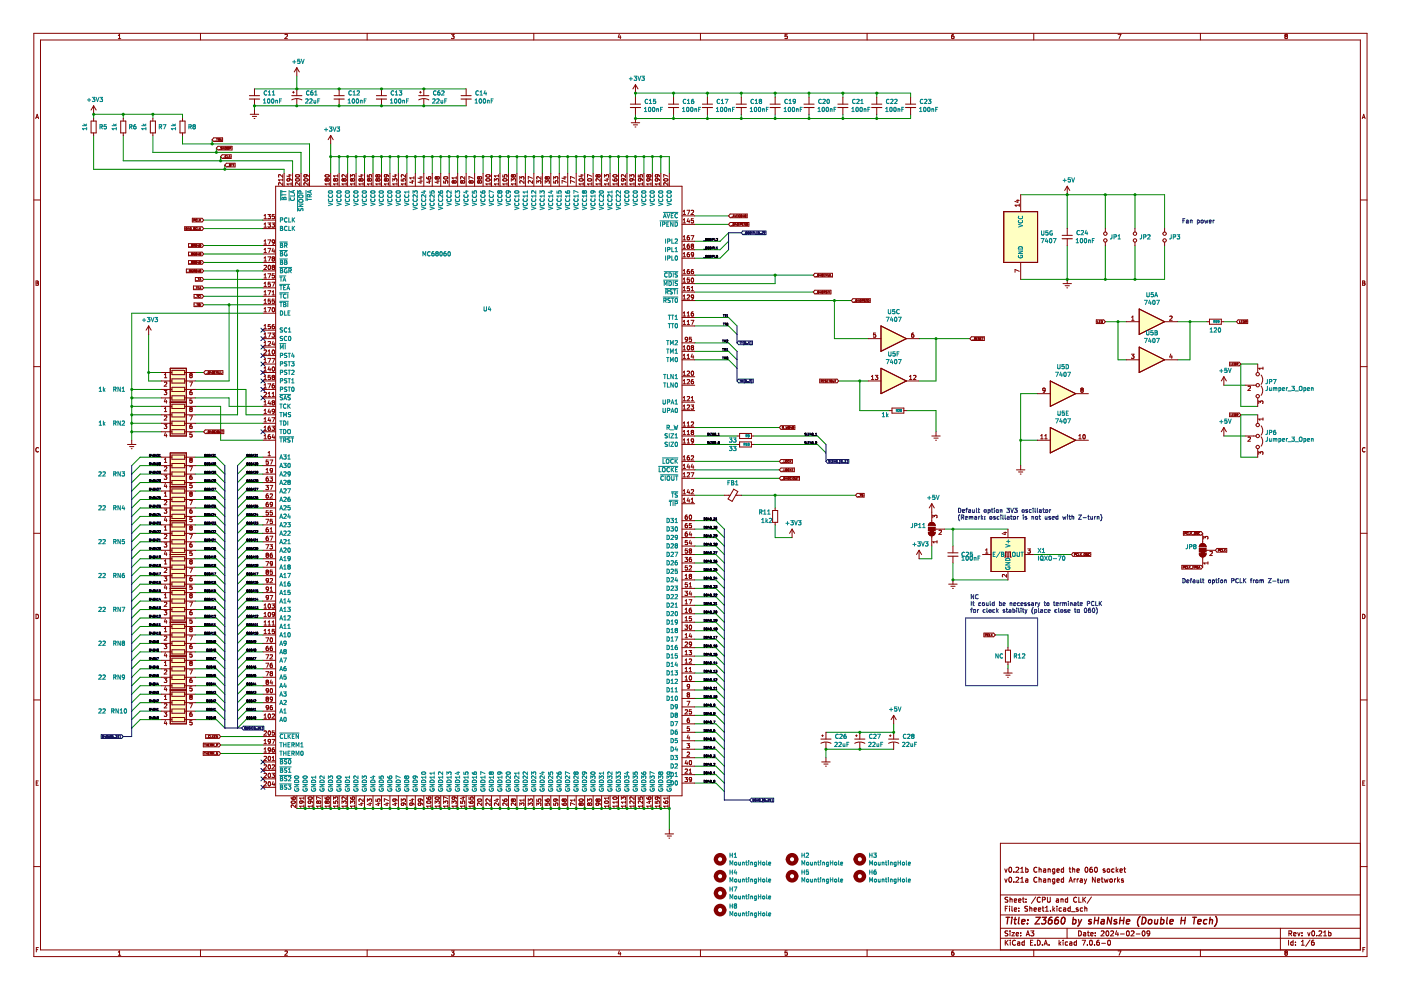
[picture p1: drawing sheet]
<svg xmlns="http://www.w3.org/2000/svg" width="297mm" height="210mm" viewBox="0 0 297 210" stroke-linecap="round" stroke-linejoin="round" font-family="sans-serif">
<g fill="none" stroke="#840000" stroke-width=".21">
<path d="M7.2 7.1h282.6v195.7h-282.6zM8.6 8.5h279.8v192.9h-279.8zM25.1 8.2h.5M25.1 7.5l.2-.2v.9M42.5 7.1v1.4M60.4 7.4l.4-.1 .1 .2-.5 .7h.5M77.8 7.1v1.4M95.7 7.3h.6l-.3 .3 .2 .1v.4h-.5M113.2 7.1v1.4M131.3 7.2l-.2 .7h.6M131.5 7.6v.6M148.5 7.1v1.4"/>
<path d="M166.9 7.3h-.4l-.1 .4h.5v.4h-.5M183.8 7.1v1.4M202.2 7.3l-.4 .2v.6h.4v-.4M202.2 7.7l-.3-.1-.1 .2M202.2 7.7h.1M219.2 7.1v1.4M237 7.3h.7l-.4 .9M254.5 7.1v1.4M272.4 7.4l.2-.1 .3 .1M272.4 7.5l.2 .2M272.4 7.4v.1M272.6 7.7l-.2 .1 .2 .4 .3-.2-.1-.3"/>
<path d="M272.6 7.7h.2M272.9 7.4v.1M272.9 7.5l-.1 .2M7.6 25.2l.3-1 .3 1M7.7 24.9h.4M288.8 25.2l.3-1 .3 1M288.9 24.9h.5M7.2 42.4h1.4M7.6 59.6l.5 .1-.2 .3 .3 .3-.2 .2h-.4zM288.4 42.4h1.4M7.2 77.7h1.4M7.6 60h.3"/>
<path d="M288.4 77.7h1.4M288.9 60h.3M289.2 60l.1-.3-.4-.1v.9l.4-.1M289.2 60l.2 .2v.2M289.4 60.4h-.1M8.2 95a.41 .41 0 0 0-.6 .4 .41 .41 0 0 0 .6 .3M289.4 95a.41 .41 0 0 0-.6 .4 .41 .41 0 0 0 .6 .3M7.2 113.1h1.4M288.4 113.1h1.4M7.6 130.2a.46 .46 0 0 1 .6 .5 .46 .46 0 0 1-.6 .5zM288.9 130.2a.46 .46 0 0 1 .5 .5 .46 .46 0 0 1-.5 .5zM7.2 148.4h1.4"/>
<path d="M288.4 148.4h1.4M7.7 166h.3M8.1 165.6h-.4v.9h.4M288.4 178.8h-76.3v22.6M288.9 166h.3M289.4 165.6h-.5v.9h.5M7.2 183.7h1.4M212.1 198.9h76.3M212.1 196.8h76.3M212.1 194h76.3M212.1 189.7h76.3M213 186.3l.3 .8 .2-.8"/>
<path d="M213 184.2l.3 .7 .2-.7M213.1 199.3v1.1M213.1 192.6h.4M213.3 199.8l.4 .6M213.6 192.1h-.5v1.1M213.7 197.4l-.6 .1a.44 .44 0 0 0 .5 .5v.4h-.5M213.7 190.3h-.6a.44 .44 0 0 0 .5 .6v.3h-.5M213.7 199.3l-.6 .7M214 186.1l.1-.1a.51 .51 0 0 1 .4 .5 .51 .51 0 0 1-.5 .5l-.1-.4zM214 184l.1-.1a.51 .51 0 0 1 .4 .5 .51 .51 0 0 1-.5 .5l-.1-.4zM214 192.1v.1M214 192.5v.7"/>
<path d="M214.1 190.2v1.1M214.1 197.4v.1M214.1 197.7v.7M214.1 190.7l.4-.1 .1 .7M214.2 199.3v.2M214.2 199.7v.7M214.5 197.7h.6l-.6 .7h.6M214.5 192.1v.9l.2 .2M214.9 187v.1M214.9 184.8v.1M215.1 192.8l.5-.1-.1-.2h-.3l-.1 .1v.6h.4M215.1 190.9l.5-.1-.1-.2h-.3l-.1 .1v.5h.4"/>
<path d="M215.3 199.5a.47 .47 0 0 0-.7 .4 .47 .47 0 0 0 .7 .4M215.4 184l.4-.1 .2 .3-.6 .7h.6M215.4 186.1l.4-.1 .2 .3-.6 .8h.6M215.5 198.1l.5-.1-.1-.2-.3-.1-.1 .2v.5h.4M215.8 199.8h.4v.6M216 190.9l.5-.1-.1-.2h-.3l-.1 .1v.5h.4M216 193.1v.1M216 192.5v.1M216.2 200l-.5 .2 .2 .2h.3M216.4 198.3v.1M216.4 197.8v.1M216.4 187.1h.6"/>
<path d="M216.4 184.2l.3-.3v1M216.4 186.3l.3-.3v1.1M216.4 184.9h.6M216.8 190.6h.4M216.9 190.2v.9l.3 .2M217.2 199.8l-.3-.1-.2 .2 .1 .5h.4M217.2 199.3v1.1M217.5 184.3l.3-.1 .2 .2-.1 .5h-.4M217.5 186.4h.4v.7M217.5 183.9v1M217.5 191.2v.1M217.5 190.6v.1"/>
<path d="M217.6 198.4l.3-1 .4 1M217.7 198.1h.5M217.9 192.2h-.6a.44 .44 0 0 0 .5 .6v.4h-.5M217.9 186.6l-.5 .2 .2 .3 .3-.1M218.3 192.6l.4-.1 .1 .7M218.3 192.1v1.1M218.5 199.9h.3M218.5 197.4h.7l-.4 .4 .3 .1v.4h-.6M219 199.3h-.5v1.1h.5M219.2 192.8l.5-.1v-.2h-.3l-.2 .1 .1 .6h.4M219.6 190.2l-.9 1.3M219.8 184a.47 .47 0 0 0-.6 .4 .47 .47 0 0 0 .6 .4"/>
<path d="M219.8 186.1a.47 .47 0 0 0-.6 .4 .47 .47 0 0 0 .6 .5M219.9 199.3a.54 .54 0 0 1 .7 .6 .54 .54 0 0 1-.7 .5zM220.1 192.8l.6-.1-.1-.2h-.3l-.2 .1 .1 .6h.4M220.3 186.4h.4l.1 .7M220.3 183.9v1M220.3 186v1.1M220.3 184.3h.4l.1 .6M220.6 190.3a.47 .47 0 0 0-.7 .5 .47 .47 0 0 0 .7 .4M221 192.5h.4M221 190.8l.5-.1 .1-.4-.6-.1v1.1M221.1 192.1v.9l.3 .2M221.3 186.4h.4v.7"/>
<path d="M221.3 184.3h.4v.6M221.7 192.4l.3-.3v1.1M221.7 193.2h.6M221.7 186.6l-.5 .2 .2 .3 .3-.1M221.7 184.5l-.5 .2 .2 .2h.3M222.1 190.2v.9l.2 .2 .4-.2v-.9M222.2 186.4h.4l.1 .7M222.2 184.3h.4l.1 .6M222.2 184.2v.7M222.2 186.3v.8M222.7 193.1v.1M223.2 192.1v1.1"/>
<path d="M223.3 192.8l.3 .4M223.6 192.5l-.4 .4M223.6 184.2v.9l-.2 .2-.2-.1M223.6 186.4l-.3-.1-.2 .2 .1 .5h.4M223.6 186.3v.9l-.2 .2h-.2M223.6 184.3l-.3-.1-.2 .2 .1 .5h.4M224 190.6h.4v.7M224.1 184.6l.5-.1-.1-.2-.3-.1-.1 .2v.5h.4M224.1 186.7l.5-.1-.1-.2-.3-.1-.1 .2v.5h.4M224.1 192.1v.1M224.1 192.5v.7M224.4 190.8l-.5 .2 .2 .3 .3-.1"/>
<path d="M224.5 199.3v1.1M224.9 190.7l.4-.1 .1 .7M224.9 190.6v.7M224.9 199.7l-.4 .4M225 192.5h-.3l-.2 .2 .1 .5h.4M225.4 199.3v.2M225.4 199.7v.7M225.5 186.4l-.3-.1-.2 .2 .1 .5h.4M225.5 192.5h.4l.1 .7M225.5 184.3l-.3-.1-.2 .2 .1 .5h.4M225.5 183.9v1M225.5 186v1.1"/>
<path d="M226 192.7l-.6 .2 .2 .3h.4M226.2 196.8v2.1M226.4 190.6h-.3l-.2 .2 .1 .4h.4M226.4 190.2v1.1M226.4 199.8l-.3-.1-.2 .2 .1 .5h.4M226.7 187.1l.3-1.1 .4 1.1M226.7 184.2h.4M226.8 186.7h.5M226.8 183.9v.9l.3 .1M226.8 199.8h.4l.1 .6M226.9 192.5h-.3l-.2 .2 .1 .5h.4M226.9 192.1v1.1"/>
<path d="M227.2 193.3h.8M227.3 200l-.5 .2 .1 .2h.4M227.4 184.3h.4l.1 .6M227.4 183.9v1M227.7 186.3v.8M228 186.3l-.3 .2M228.2 199.8l-.3-.1-.2 .2 .1 .5h.4M228.2 199.3v1.1M228.3 190.3a.47 .47 0 0 0-.7 .5 .47 .47 0 0 0 .7 .4M228.3 184.6l.5-.1v-.2l-.3-.1-.2 .2 .1 .5h.4M228.4 186.3v.8M228.6 192.5h-.3l-.1 .1 .4 .3v.3h-.4"/>
<path d="M228.7 197.4a.54 .54 0 0 1 .6 .5 .54 .54 0 0 1-.6 .5zM228.7 186.3l-.3 .2M228.7 190.2v1.1h.5M229 186.4h.4l.1 .7M229.4 199.3h.7l-.4 1.1M229.5 186.6l-.5 .2 .1 .3 .4-.1M229.5 192.5h-.3l-.2 .2 .1 .5h.4M229.6 190.2v1.1M229.7 190.7l.5 .6M229.7 197.8h.4l.1 .6M229.9 186.3l.2 .8M230 192.6l.4-.1v.7"/>
<path d="M230 192.1v1.1M230.1 184l.2-.1a.51 .51 0 0 1 .4 .5 .51 .51 0 0 1-.5 .5l-.2-.4zM230.1 187.1l-.2 .3M230.2 190.2l-.6 .6M230.2 198l-.5 .2 .1 .2h.4M230.4 186.3l-.3 .8M230.5 197.7h.5M230.7 197.4v.9l.3 .1M231.1 199.5l.2-.2a.51 .51 0 0 1 .3 .6 .51 .51 0 0 1-.4 .5l-.2-.4zM231.3 198.1l.5-.1-.1-.2-.3-.1-.1 .2v.5h.4M231.4 190.2l-.9 1.3M231.6 183.9l-.5 .2v.6l.2 .2 .3-.1v-.5h-.3l-.2 .2"/>
<path d="M232.2 184l.1-.1a.51 .51 0 0 1 .4 .5 .51 .51 0 0 1-.5 .5l-.1-.4zM232.2 198.3v.1M232.2 197.8v.1M232.2 186v1.1l-.6-1.1v1.1M232.7 186.7l.5-.1-.1-.2-.3-.1-.1 .2v.5h.4M233 199.3l-.4 .3-.1 .6 .2 .2 .4-.1-.1-.5h-.3l-.2 .2M233.5 197.5l.4-.1 .2 .3-.7 .7h.7M233.5 186.3h.4M233.6 186v.9l.3 .2M233.9 184.4l.4 .3-.1 .2h-.3M233.9 184.4h.1M234.1 186.3l.2 .8 .2-.6 .2 .6 .2-.8"/>
<path d="M234.3 184.3l-.3-.1-.1 .2M234.6 197.5l.1-.1a.51 .51 0 0 1 .4 .5 .51 .51 0 0 1-.5 .5l-.1-.4zM234.8 184.3h.4v.6l-.4-.1zM234.9 199.5l.2-.2a.51 .51 0 0 1 .4 .6 .51 .51 0 0 1-.5 .5l-.2-.4zM235.3 186.4h.5l-.1 .6h-.4zM235.5 197.5l.4-.1 .2 .3-.7 .7h.7M236.2 184.3l-.3-.1-.2 .2 .1 .5h.4M236.3 186.3v.8M236.6 186.3l-.3 .2M236.7 183.9v1M236.8 197.3l-.3 .8h.7M236.8 184.5l.3 .4"/>
<path d="M237 186v1.1M237 197.7v.7M237.1 186.6l.3 .5M237.1 184.2l-.4 .4M237.4 186.3l-.4 .4M237.5 184.6l.5-.1-.1-.2-.3-.1-.1 .2v.5h.4M237.6 198h.8M237.8 186.5l.4 .4-.1 .2-.3-.1M237.8 186.5h.1M238.2 186.4l-.3-.1-.1 .2M238.3 184.2h.4M238.4 183.9v.9l.3 .1"/>
<path d="M238.9 197.5l.2-.1a.51 .51 0 0 1 .4 .5 .51 .51 0 0 1-.5 .5l-.2-.4zM239.8 197.5l.4-.1 .2 .3-.6 .7h.6M240.9 198h.8M242.3 197.5l.1-.1a.51 .51 0 0 1 .4 .5 .51 .51 0 0 1-.5 .5l-.1-.4zM243.8 197.8l-.2 .2h-.3l-.1-.5 .4-.1 .2 .2-.1 .6-.4 .2M271.5 196.8v4.6M273.2 199.3v1.1M273.3 197.9h.5v-.4l-.5-.1v1M273.5 197.9l.4 .5M274.2 199.8l-.3-.1-.2 .2 .1 .5h.4M274.2 199.3v1.1M274.3 198.1l.5-.1-.1-.2-.3-.1-.1 .2v.5h.4"/>
<path d="M274.7 199.8v.1M275.1 197.7l.3 .7 .2-.7M275.9 199.7l.3-.4v1.1M276 198.3v.1M276 197.8v.1M277.3 197.7l.2 .7 .3-.7M277.7 199.3l-.9 1.4M278.2 197.5l.2-.1a.51 .51 0 0 1 .3 .5 .51 .51 0 0 1-.4 .5l-.2-.4zM278.6 199.3l-.5 .3-.1 .6 .2 .2 .4-.1v-.5h-.4l-.2 .2M279.2 198.3v.1M279.6 197.5l.4-.1 .2 .3-.6 .7h.6M280.6 198.4h.6"/>
<path d="M280.6 197.7l.3-.3v1M281.7 197.8l.3-.1 .2 .2-.1 .5h-.4M281.7 197.4v1M288.4 183.7h1.4M7.7 201.3h.3M8.1 200.9h-.4v.9M25.1 201.9l.2-.3v.9M25.1 202.5h.5M42.5 201.4v1.4M60.4 201.7l.4-.1 .1 .3-.5 .6h.5M77.8 201.4v1.4M95.7 201.6h.6l-.3 .4 .2 .1v.3h-.5"/>
<path d="M113.2 201.4v1.4M131.3 201.6l-.2 .6h.6M131.5 201.9v.6M148.5 201.4v1.4M166.9 201.6h-.4l-.1 .5 .5-.1v.4h-.5M183.8 201.4v1.4M202.2 201.6l-.4 .2v.6l.1 .1 .3-.1v-.4h-.3l-.1 .1M219.2 201.4v1.4M219.4 200.3v.1M221 200.3v.1M221.4 200.4l.3-1.1 .4 1.1M221.5 200.1h.5"/>
<path d="M222.4 200.3v.1M224.6 200l.3 .4M230.5 200.3v.1M232.1 200.3v.1M233.6 200h.8M237 201.6h.7l-.4 .9M254.5 201.4v1.4M272.6 202l-.2-.2 .2-.2 .3 .2-.1 .2M272.6 202l-.2 .2 .2 .3 .3-.1-.1-.4M272.6 202h.2M274.7 200.3v.1M275.9 200.4h.6"/>
<path d="M289 201.3h.3M289.4 200.9h-.4v.9"/>
</g>
<g fill="none" stroke="#840000" stroke-width=".28">
<path d="M213.3 194.5h.8M213.7 194.5l-.2 1.4M214.5 195l-.1 .9M214.6 194.5v.1M215 195h.5M215.3 194.5l-.2 1.2 .3 .2M216.1 194.5l-.2 1.2 .2 .2M216.6 195.4l.7-.1v-.3h-.6l-.1 .7 .2 .2 .4-.1M217.9 195.8l-.1 .1M217.9 195v.2M219.6 194.5h1l-1.2 1.4h1M221 194.5h.8l-.5 .5 .4 .2-.1 .6-.2 .1-.6-.1"/>
<path d="M223.1 194.5l-.5 .1-.2 .2-.2 .8 .3 .3 .5-.1 .1-.5-.1-.2-.4-.1-.3 .3M224.4 194.5l-.4 .1-.2 .2-.2 .8 .2 .3 .5-.1 .1-.5-.1-.2-.4-.1-.3 .3M225.2 194.6l.3-.1a.84 .84 0 0 1-.3 1.4l-.2-.5zM227.5 195h.4l.2 .2-.2 .6h-.5M227.6 194.5l-.2 1.4M228.7 195l.2 .9M228.9 195.9l-.4 .5M229.3 195l-.4 .9M231.4 195h-.3l-.3 .2 .5 .3v.3h-.5M232.1 195.2h.8M232.1 194.5l-.1 1.4M233 194.5l-.2 1.4"/>
<path d="M233.6 195h.5v.9M234.1 195.3l-.4 .1-.3 .2 .2 .3 .5-.1M235.7 194.5l-.2 1.4-.6-1.4-.2 1.4M236.8 195h-.3l-.3 .2 .5 .3v.3h-.6M237.4 195.2h.9M237.5 194.5l-.1 1.4M238.3 194.5l-.1 1.4M238.8 195.4l.7-.1v-.3h-.6l-.1 .7 .2 .2 .4-.1M241.7 194.3a1.66 1.66 0 0 0-.2 2.1M242.2 194.5a.71 .71 0 0 1 .8 .6 .71 .71 0 0 1-.6 .8h-.3zM243.6 195.1l.2-.1 .4 .1v.5l-.2 .2-.3 .1-.2-.1zM244.9 195l-.1 .8 .4 .1 .2-.1"/>
<path d="M245.5 195l-.1 .9M246.1 195h.5l.2 .2-.2 .6h-.6M246.2 194.5l-.2 1.4M247.5 194.5l-.2 1.2 .2 .2M248 195.4l.7-.1v-.3h-.5l-.2 .7 .2 .2 .4-.1M250.4 195.2h.8M250.5 194.5l-.2 1.4M251.3 194.5l-.2 1.4M252.9 194.5h.8M253.3 194.5l-.2 1.4M254 195.4l.7-.1-.1-.3h-.5l-.2 .7 .2 .2 .4-.1M255.9 195h-.5l-.2 .6 .2 .3 .4-.1"/>
<path d="M256.5 195.1l.2-.1h.3v.9M256.6 194.5l-.2 1.4M257.7 194.3a1.64 1.64 0 0 1-.2 2.1"/>
</g>
<path d="M36.1 85.3h3.4v7.1h-3.4z" fill-rule="evenodd" fill="#ffffc2"/>
<path d="M36.1 85.3h3.4v7.1h-3.4z" fill="none" stroke="#840000" stroke-width=".21"/>
<path d="M36.1 78.1h3.4v7.2h-3.4z" fill-rule="evenodd" fill="#ffffc2"/>
<path d="M36.1 78.1h3.4v7.2h-3.4z" fill="none" stroke="#840000" stroke-width=".21"/>
<path d="M36.1 96h3.4v7.2h-3.4z" fill-rule="evenodd" fill="#ffffc2"/>
<path d="M36.1 96h3.4v7.2h-3.4z" fill="none" stroke="#840000" stroke-width=".21"/>
<path d="M36.1 146.3h3.4v7.2h-3.4z" fill-rule="evenodd" fill="#ffffc2"/>
<path d="M36.1 146.3h3.4v7.2h-3.4z" fill="none" stroke="#840000" stroke-width=".21"/>
<path d="M36.1 131.9h3.4v7.2h-3.4z" fill-rule="evenodd" fill="#ffffc2"/>
<path d="M36.1 131.9h3.4v7.2h-3.4z" fill="none" stroke="#840000" stroke-width=".21"/>
<path d="M36.1 139.1h3.4v7.2h-3.4z" fill-rule="evenodd" fill="#ffffc2"/>
<path d="M36.1 139.1h3.4v7.2h-3.4z" fill="none" stroke="#840000" stroke-width=".21"/>
<path d="M36.1 124.8h3.4v7.1h-3.4z" fill-rule="evenodd" fill="#ffffc2"/>
<path d="M36.1 124.8h3.4v7.1h-3.4z" fill="none" stroke="#840000" stroke-width=".21"/>
<path d="M36.1 117.6h3.4v7.2h-3.4z" fill-rule="evenodd" fill="#ffffc2"/>
<path d="M36.1 117.6h3.4v7.2h-3.4z" fill="none" stroke="#840000" stroke-width=".21"/>
<path d="M36.1 110.4h3.4v7.2h-3.4z" fill-rule="evenodd" fill="#ffffc2"/>
<path d="M36.1 110.4h3.4v7.2h-3.4z" fill="none" stroke="#840000" stroke-width=".21"/>
<path d="M36.1 103.2h3.4v7.2h-3.4z" fill-rule="evenodd" fill="#ffffc2"/>
<path d="M36.1 103.2h3.4v7.2h-3.4z" fill="none" stroke="#840000" stroke-width=".21"/>
<path d="M222.7 80.8l5.4 2.7-5.4 2.7z" fill="#ffffc2"/>
<path d="M222.7 80.8l5.4 2.7-5.4 2.7z" fill="none" stroke="#840000" stroke-width=".21"/>
<path d="M222.7 90.6l5.4 2.7-5.4 2.7z" fill="#ffffc2"/>
<path d="M222.7 90.6l5.4 2.7-5.4 2.7z" fill="none" stroke="#840000" stroke-width=".21"/>
<path d="M186.8 78.1l5.4 2.7-5.4 2.7z" fill="#ffffc2"/>
<path d="M186.8 78.1l5.4 2.7-5.4 2.7z" fill="none" stroke="#840000" stroke-width=".21"/>
<path d="M186.8 69.1l5.4 2.7-5.4 2.7z" fill="#ffffc2"/>
<path d="M186.8 69.1l5.4 2.7-5.4 2.7z" fill="none" stroke="#840000" stroke-width=".21"/>
<path d="M212.8 44.9h7.2v10.7h-7.2z" fill-rule="evenodd" fill="#ffffc2"/>
<path d="M212.8 44.9h7.2v10.7h-7.2z" fill="none" stroke="#840000" stroke-width=".21"/>
<path d="M241.5 65.5l5.4 2.7-5.4 2.7z" fill="#ffffc2"/>
<path d="M241.5 65.5l5.4 2.7-5.4 2.7z" fill="none" stroke="#840000" stroke-width=".21"/>
<path d="M241.5 73.6l5.4 2.7-5.4 2.7z" fill="#ffffc2"/>
<path d="M241.5 73.6l5.4 2.7-5.4 2.7z" fill="none" stroke="#840000" stroke-width=".21"/>
<path d="M210.1 114h7.2v7.2h-7.2z" fill-rule="evenodd" fill="#ffffc2"/>
<g fill="none" stroke="#840000" stroke-width=".21">
<path d="M54 18.8v1.5M62 19.6h.4M62.2 19.4v.3M62.9 14.4v1.8M62.9 18.8v1.5M62.9 14.4l-.5 .9M62.9 14.4l.6 .9M71.9 18.8v1.5M80.9 18.8v1.5M89 19.6h.3M89.1 19.4v.3M89.9 18.8v1.5"/>
<path d="M98.8 18.8v1.5M134.7 17.9v1.8M134.7 17.9l-.5 .9M134.7 17.9l.6 .9M19.3 25.7h1.1v2.5h-1.1zM19.8 22.4l-.5 .9M19.8 22.4v1.8M19.8 25.1v.6M19.8 28.2v.5M19.8 22.4l.6 .9M25.6 25.7h1.1v2.5h-1.1zM26.1 25.1v.6"/>
<path d="M26.1 28.2v.5M31.9 25.7h1.1v2.5h-1.1zM32.4 25.1v.6M32.4 28.2v.5M38.2 25.7h1v2.5h-1zM38.7 25.1v.6M38.7 28.2v.5M45.3 29.2h1.9v.8h-1.9l-.3-.4zM45.5 29.9h.3M45.9 29.4h.2M46 29.4v.5M46.2 31h3v.8h-3l-.3-.4z"/>
<path d="M46.3 29.6h.2M46.4 29.6l.1 .3M46.4 31.7h.3M46.5 29.4h-.2v.5M46.5 29.4h.1M46.5 29.6h.1M46.5 29.4v.1M46.5 29.5v.1M46.7 29.9l.1-.5 .2 .5M46.7 29.7h.2M46.8 31.6h.2M46.8 31.4h.1"/>
<path d="M46.8 31.2v.2M46.9 31.4h.1M46.9 31.2h-.1M46.9 31.2h.2M47 31.4v.1M47 31.6h.1M47 31.5h.1M47.1 31.6h-.1M47.1 31.5v.1M47.1 32.8h1.9v.8h-1.9l-.3-.4zM47.3 33.5h.3M47.5 31.2v.4l-.2-.4v.4"/>
<path d="M47.7 33.1l.1 .3h.2M47.8 33.1h-.1M47.8 31.2v.4M47.8 31.6h.1M47.8 31.2l.2 .1v.3h-.2M47.8 31.2h.1M48 33l-.2 .1M48 34.6h1.8v.8h-1.8l-.3-.4zM48.2 33v.4h.2M48.2 35.3h.3M48.5 33.4l.1-.4 .2 .4M48.5 33.3h.2"/>
<path d="M48.6 35h.2M48.7 31.4h.2M48.8 35h.1M48.8 35l.1-.2h-.3v.4h.3M48.9 31.2h-.2v.4M48.9 31.2h.1M48.9 35h.1M48.9 35v.2M48.9 35.2h.1M48.9 31.4h.1M48.9 31.2v.2M49 34.8h.3"/>
<path d="M49.2 34.8v.4M49.4 34.8h.2M49.5 34.8v.4M53.1 24.2h1.8M53.5 24.7h.9M53.9 25.1h.1M54 21v1.4M54 23.3v.9M58.4 39.5h86.2v129.2h-86.2zM59.9 38.7v.6l-.6-.6-.3 .2 .1 .4M59.9 37v.6l-.6-.6-.3 .2 .1 .3M59.9 37.9v.5"/>
<path d="M59.9 38.1h-.9l.3 .3M60.2 36.8v2.7M60.9 38l-.1 .2 .2 .2 .4-.1v-.3M60.9 37.9h.6l.2 .4M60.9 37.9v.1M61.1 37.1h.6M61.2 37.9h.1M61.3 37.9l.1 .1M61.4 37v.5l-.6-.2M61.7 39h-.9l.3 .3M61.7 38.7v.6M62 36.8v2.7"/>
<path d="M62.7 38a.44 .44 0 0 1 .5-.2 .44 .44 0 0 1 .3 .5 .44 .44 0 0 1-.5 .2 .44 .44 0 0 1-.3-.5zM62.7 37.2a.44 .44 0 0 1 .5-.2 .44 .44 0 0 1 .3 .4 .44 .44 0 0 1-.5 .2 .44 .44 0 0 1-.3-.4zM62.9 21v1.4M63.5 38.7v.6l-.6-.6-.3 .2 .1 .4M63.8 36.8v2.7M64.5 38a.43 .43 0 0 1 .5-.2 .43 .43 0 0 1 .3 .5 .44 .44 0 0 1-.5 .2 .44 .44 0 0 1-.3-.5zM64.8 37l.2 .2-.1 .3h-.4l-.1-.3 .2-.2 .5 .1 .2 .4M65.3 38.7v.6l-.6-.6-.3 .2 .1 .4M65.6 36.8v2.7M69 37.2a.44 .44 0 0 1 .5-.2 .44 .44 0 0 1 .3 .4 .44 .44 0 0 1-.5 .2 .44 .44 0 0 1-.3-.4zM69.3 38.1l-.2-.2-.2 .2 .2 .3 .2-.2M69.3 38.1v.1"/>
<path d="M69.7 37.9h-.2l-.2 .2M69.7 37.9l.1 .1M69.8 38l-.1 .4h-.2l-.2-.2M69.8 39h-.9l.3 .3M69.8 38.7v.6M70.1 28.7l-.5 .9M70.1 28.7v1.8M70.1 36.8v2.7M70.1 28.7l.5 .9M71.1 38.1l.2-.2 .3 .2-.2 .3-.3-.2M71.1 38.1l-.2-.2-.2 .2 .2 .3 .2-.2M71.1 38.1v.1"/>
<path d="M71.6 39h-.9l.3 .3M71.6 37v.5M71.6 38.7v.6M71.6 37.3h-.9l.3 .2M71.9 21v1.4M71.9 36.8v2.7M72.8 37.9h-.2l-.1 .3 .2 .2 .2-.2M72.8 37.9v.1M72.8 38l.1 .1M72.9 38.1l.2-.2 .3 .2-.2 .3-.3-.2M72.9 38.1v.1M73.4 39h-.9l.3 .3"/>
<path d="M73.4 37v.6l-.6-.6-.3 .2 .1 .3M73.4 38.7v.6M73.7 36.8v2.7M74.3 37.6v-.6l.3 .3 .1-.2h.4v.5M74.3 38l.1 .4 .3-.2M74.4 37.9l.3 .2M74.4 37.9l-.1 .1M74.7 38.1l.2-.2 .3 .2-.2 .3-.3-.2M74.7 38.1v.1M75.2 39h-.9l.3 .3M75.2 38.7v.6M75.5 36.8v2.7"/>
<path d="M76.4 37.1h.6M76.5 38.1l-.2-.2-.2 .2 .2 .3 .2-.2M76.5 38.1l.2-.2 .3 .2-.2 .3-.3-.2M76.5 38.1v.1M76.7 37v.5l-.6-.2M77 39h-.9l.3 .3M77 38.7v.6M77.3 36.8v2.7M77.9 37.1v.4h.4v-.4h.4v.4M78.3 38.1l-.2-.2-.2 .2 .2 .3 .2-.2M78.3 38.1v.1M78.3 38v.1"/>
<path d="M78.4 37.9h.3l.1 .3-.2 .2-.3-.2M78.4 37.9l-.1 .1M78.8 39h-.9l.2 .3M78.8 38.7v.6M79.1 36.8v2.7M79.9 37.9h.1M79.9 37h.1M79.9 38.4h.1M79.9 37.5h.1M79.9 37.9l-.2 .2 .2 .3M79.9 37l-.2 .2 .2 .3M79.9 37.9l.2 .2"/>
<path d="M79.9 37l.2 .2M80.1 38.1l.1-.2 .4 .2-.2 .3-.3-.2M80.1 37.2l.1-.2 .4 .2-.2 .3-.3-.1M80.1 38.2l-.2 .2M80.1 37.4l-.2 .1M80.1 37.2v.2M80.1 38.1v.1M80.6 39h-.9l.2 .3M80.6 38.7v.6M80.9 21v1.4M80.9 36.8v2.7M81.9 38.1l-.2-.2-.2 .2 .2 .3 .2-.2"/>
<path d="M81.9 37l.1 .2v.3h-.4l-.1-.3 .2-.2 .5 .1 .2 .4M81.9 38.1v.1M82.3 37.9h-.3l-.1 .2M82.3 37.9v.1M82.3 38v.4h-.3l-.1-.2M82.4 39h-.9l.2 .3M82.4 38.7v.6M82.7 36.8v2.7M83.3 38.4v-.5l.3 .3 .1-.3h.4v.5M83.6 37.1h.6M83.9 37v.5l-.7-.2M84.2 38.7v.6"/>
<path d="M84.2 39h-.9l.2 .3M84.5 36.8v2.7M85.1 37.9v.5h.4v-.4l.4-.1v.5M86 39h-.9l.2 .3M86 37v.6l-.7-.6-.2 .2 .1 .3M86 38.7v.6M86.3 36.8v2.7M87.2 38.4h.6M87.5 38.3v.5l-.7-.2M87.8 37.5v.5M87.8 37.7h-.9l.2 .3M88.1 36.8v2.7"/>
<path d="M89 38.4h.6M89 37.5h.6M89.3 38.3v.5l-.7-.2M89.3 37.4v.6l-.7-.2M89.9 21v1.4M89.9 36.8v2.7M90.5 37.5l.2 .4 .5 .1 .2-.2-.1-.3h-.5v.3l.2 .2M90.8 38.4h.6M91.1 38.3v.5l-.7-.2M91.6 36.8v2.7M92.4 37.5l-.1 .1 .1 .4M92.4 38h.1"/>
<path d="M92.4 37.5h.1M92.5 37.5l.1 .1M92.6 38.4h.5M92.6 37.6l.2-.1 .3 .1-.1 .4-.4-.2M92.6 37.8l-.1 .2M92.6 37.6v.2M92.8 38.3v.5l-.6-.2M93.4 36.8v2.7M94 38.4v.4h.5l-.1-.4M94.1 37.6a.44 .44 0 0 1 .5-.2 .44 .44 0 0 1 .3 .4 .44 .44 0 0 1-.5 .2 .44 .44 0 0 1-.3-.4zM94.5 38.4h.4M94.5 38.4h-.1"/>
<path d="M94.9 38.4h.1M94.9 38.4v.4M95.2 36.8v2.7M96.2 38.5l.2-.2 .3 .2-.1 .3-.4-.1M96.2 38.5l-.1-.2-.3 .2 .2 .3 .2-.1M96.2 38.5v.2M96.7 37.7h-.9l.3 .3M96.7 37.5v.5M97 36.8v2.7M97.9 38.4h-.2l-.1 .3 .2 .1 .2-.1M97.9 38.4h.1M98 38.4v.1"/>
<path d="M98 38.5l.2-.2 .3 .2-.1 .3-.4-.1M98 38.5v.2M98.5 37.5v.5l-.6-.5-.3 .1 .1 .4M98.8 21v1.4M98.8 36.8v2.7M99.7 38.4h-.2l-.1 .3 .2 .1 .2-.1M99.7 38.4h.1M99.8 38.4v.1M99.8 38.5l.2-.2 .3 .2-.1 .3-.4-.1M99.8 38.5v.2M100.3 37.8l-.9-.4v.6M100.6 36.8v2.7"/>
<path d="M101.3 37.5v.4l.3-.1M101.3 38.4v.4l.3-.1M101.3 37.5l.3 .1M101.3 38.4l.3 .1M101.3 38.4h.1M101.3 37.5h.1M101.6 37.6l.2-.1 .3 .1-.1 .4-.4-.2M101.6 38.5l.2-.2 .3 .2-.1 .3-.4-.1M101.6 37.6v.2M101.6 38.5v.2M102.4 36.8v2.7M103.1 38a.44 .44 0 0 1 .5-.2 .44 .44 0 0 1 .3 .5 .44 .44 0 0 1-.5 .2 .44 .44 0 0 1-.3-.5z"/>
<path d="M103.1 37.2a.44 .44 0 0 1 .5-.2 .44 .44 0 0 1 .3 .4 .44 .44 0 0 1-.5 .2 .44 .44 0 0 1-.3-.4zM103.9 39h-.9l.3 .3M103.9 38.7v.6M104.2 36.8v2.7M104.8 38.4v-.5l.4 .3v-.3h.4v.5M105.7 39h-.9l.3 .3M105.7 37.3h-.9l.3 .2M105.7 37v.5M105.7 38.7v.6M106 36.8v2.7M106.6 37.1v.4h.4M106.7 38a.44 .44 0 0 1 .5-.2 .44 .44 0 0 1 .3 .5 .44 .44 0 0 1-.5 .2 .44 .44 0 0 1-.3-.5z"/>
<path d="M107 37.5v-.3l.1-.2 .4 .1v.4M107 37.5h.1M107.5 37.5h-.1M107.5 39h-.9l.3 .3M107.5 38.7v.6M107.8 36.8v2.7M108.8 37.2l-.2-.2-.2 .2 .2 .3 .2-.1M108.8 37.2l.2-.2 .3 .2-.2 .3-.3-.1M108.8 37.2v.2M109.2 37.9h-.4l-.1 .3-.3-.3v.5M109.2 37.9l.1 .1M109.3 38l-.1 .4"/>
<path d="M109.3 39h-.9l.3 .3M109.3 38.7v.6M109.6 36.8v2.7M110.2 38v-.5l.3 .3 .1-.3h.4v.5M111.1 38.3v.6l-.6-.6-.3 .2 .1 .3M111.4 36.8v2.7M112.9 38.3v.6l-.6-.6-.3 .2 .1 .3M112.9 37.8l-.9-.4v.6M113.2 36.8v2.7M113.8 38.9v-.6l.3 .3 .1-.2h.4v.5M113.8 37.5v.4M113.8 37.9l.1 .1"/>
<path d="M113.9 37.5h-.1M114.7 37.5v.5l-.5-.5h-.3M115 36.8v2.7M115.6 38.9v-.6l.3 .3 .1-.2h.4v.5M116 37.6l-.2-.1-.2 .1 .2 .4 .2-.2M116 37.6l.1-.1 .4 .1-.2 .4-.3-.2M116 37.6v.2M116.8 36.8v2.7M117.4 38.4v.4h.4v-.4h.4v.4M117.4 38v-.5l.3 .3 .1-.3h.4v.5M118.6 36.8v2.7M119.5 37.5h.6"/>
<path d="M119.8 37.4v.6l-.7-.2M120.1 38.7l-.9-.4v.6M120.4 36.8v2.7M121.9 37.8l-.9-.4v.6M121.9 38.7l-.9-.4v.6M122.2 36.8v2.7M122.8 38a.44 .44 0 0 1 .5-.2 .44 .44 0 0 1 .3 .5 .44 .44 0 0 1-.5 .2 .44 .44 0 0 1-.3-.5zM123.1 37.1h.6M123.4 37v.5l-.7-.2M123.7 39h-.9l.2 .3M123.7 38.7v.6M124 36.8v2.7"/>
<path d="M124.6 38a.44 .44 0 0 1 .5-.2 .44 .44 0 0 1 .3 .5 .44 .44 0 0 1-.5 .2 .44 .44 0 0 1-.3-.5zM125.5 39h-.9l.2 .3M125.5 38.7v.6M125.5 37.4l-.9-.4v.6M125.8 36.8v2.7M126.4 38.4h.1M126.4 38v.4M126.4 37.9v.1M126.7 37.2l-.1-.2-.2 .2 .1 .3 .2-.1M126.7 37.2l.2-.2 .4 .2-.2 .3-.4-.1M126.7 37.2v.2M127.3 37.9v.5l-.6-.5h-.3"/>
<path d="M127.3 39h-.9l.2 .3M127.3 38.7v.6M127.5 36.8v2.7M128.2 37.6v-.6l.3 .3 .1-.2h.4v.5M128.5 38h.5M128.7 37.8v.6l-.6-.2M129 39h-.8l.2 .3M129 38.7v.6M129.3 36.8v2.7M129.9 38l.3 .4h.5l.1-.2v-.3l-.5 .1v.2l.2 .2M130 37.2a.44 .44 0 0 1 .5-.2 .44 .44 0 0 1 .3 .4 .44 .44 0 0 1-.5 .2 .44 .44 0 0 1-.3-.4zM130.8 39h-.9l.3 .3"/>
<path d="M130.8 38.7v.6M131.1 36.8v2.7M132.1 37.9l.2 .2v.2l-.5 .1-.1-.3 .2-.2h.5l.2 .4M132.6 37v.6l-.6-.6-.3 .2 .1 .3M132.6 39h-.9l.3 .3M132.6 38.7v.6M132.9 36.8v2.7M133.5 37.6v-.6l.4 .3 .1-.2h.3v.5M133.8 26h1.8M133.9 37.9l.2 .2-.1 .2-.4 .1-.1-.3 .2-.2h.5l.2 .4M134.3 26.5h.9M134.4 39h-.9l.3 .3"/>
<path d="M134.4 38.7v.6M134.6 26.9h.2M134.7 20.6v1.5M134.7 22.8v1.4M134.7 25.1v.9M134.7 36.8v2.7M135.3 37.1v.4h.5l-.1-.3 .1-.2 .4 .1v.4M135.7 37.9l.2 .2-.1 .2-.4 .1-.1-.3 .2-.2h.5l.2 .4M136.2 37.5h-.1M136.2 39h-.9l.3 .3M136.2 38.7v.6M136.5 36.8v2.7"/>
<path d="M137.5 37.9l.2 .2-.1 .2-.4 .1-.1-.3 .2-.2h.5l.2 .4M137.5 37.2l-.2-.2-.2 .2 .2 .3 .2-.1M137.5 37.2l.2-.2 .3 .2-.1 .3-.4-.1M137.5 37.2v.2M138 39h-.9l.3 .3M138 38.7v.6M138.3 36.8v2.7M139.3 37l.2 .2-.1 .3h-.4l-.1-.3 .2-.2 .5 .1 .2 .4M139.3 37.9l.2 .2-.1 .2-.4 .1-.1-.3 .2-.2h.5l.2 .4M139.8 39h-.9l.3 .3M139.8 38.7v.6M140.1 36.8v2.7"/>
<path d="M140.8 38a.44 .44 0 0 1 .5-.2 .44 .44 0 0 1 .3 .5 .44 .44 0 0 1-.5 .2 .44 .44 0 0 1-.3-.5zM141.6 38.7v.6l-.6-.6-.3 .2 .1 .4M141.6 37.4l-.9-.4v.6M141.9 36.8v2.7M142.8 20.6v1.5M142.8 22.8v1.4M150 20.6v1.5M150 22.8v1.4M157.2 20.6v1.5M157.2 22.8v1.4M164.3 20.6v1.5M164.3 22.8v1.4"/>
<path d="M171.5 20.6v1.5M171.5 22.8v1.4M178.7 20.6v1.5M178.7 22.8v1.4M39.2 48.1h3.6l.4 .4-.4 .4h-3.6zM39.5 57h3.3l.4 .4-.4 .4h-3.3zM39.5 48.3h.1M39.5 48.7h.1M39.5 48.3l-.1 .1 .1 .3M39.6 48.3l.1 .1-.1 .3M39.7 57.7h.3M40 48.2l-.2 .3h.3"/>
<path d="M40 55.3h2.8l.4 .3-.4 .4h-2.8zM40 51.7h2.8l.4 .4-.4 .3h-2.8zM40 53.5h2.8l.4 .3-.4 .4h-2.8zM40.1 48.4v.3M40.1 57.4h.2M40.1 55.9h.4M40.1 52.3h.4M40.1 54.1h.4M40.3 57.4l.1 .3M40.3 48.7h.1M40.3 48.3v.4M40.3 57.2h-.2v.5h.2"/>
<path d="M40.3 57.2l.1 .1M40.3 57.4h.1M40.3 48.3l.2 .1v.3h-.2M40.3 48.3h.1M40.4 57.3v.1M40.4 57.7h-.1M40.4 57.4h-.1M40.6 55.6h.1M40.6 52.1h.1M40.6 53.8h.1M40.6 48.7h.4M40.7 52.1l.1 .1"/>
<path d="M40.7 53.8l.1 .2M40.7 55.4h-.1v.5l.2-.1-.1-.2M40.7 51.8h-.1v.5h.2M40.7 53.6h-.1v.5h.2M40.7 55.4l.1 .1M40.7 51.8l.1 .1M40.7 53.6l.1 .1M40.8 46.3h2l.4 .4-.4 .4h-2zM40.8 55.5h.1M40.8 51.9h.1M40.8 52l-.1 .1M40.8 53.7h.1"/>
<path d="M40.8 53.8h-.1M40.8 57.2l-.2 .1 .1 .4 .1-.1v-.1M40.8 51.9v.1M40.8 53.7v.1M40.8 55.5l-.1 .1M40.8 52.2v.1M40.8 52h.1M40.8 54v.1M40.8 53.8h.1M41 52.1h.3v-.2l-.3-.1v.5M41 57.5l.3-.1v-.1l-.3-.1v.5M41 55.6h.2"/>
<path d="M41.1 48.5h.1M41.1 57.5l.2 .2M41.1 52.1l.2 .2M41.2 54.1h.1M41.2 55.6l.1 .1M41.2 53.9l.1 .1M41.2 48.5h.1M41.2 55.6h.1M41.3 55.6l-.3-.2v.5l.3-.1M41.3 55.6h-.1M41.3 48.4v-.1h-.2v.4h.2M41.3 48.4l-.1 .1"/>
<path d="M41.3 53.7h-.3l.2 .4M41.3 55.7h.1M41.3 54.1h-.1M41.3 48.5h.1M41.3 46.5h-.2v.4M41.3 46.5h.1M41.3 46.7h-.2M41.3 55.8h.1M41.3 55.7v.1M41.3 54v.1M41.3 48.5v.2M41.3 46.5v.1"/>
<path d="M41.3 48.7h.1M41.3 46.6v.1M41.4 58.8h1.4l.4 .4-.4 .4h-1.4zM41.5 55.5v.3M41.5 55.8h.1M41.5 55.8v.1M41.5 55.5h.1M41.5 53.7v.4M41.5 57.7h.1M41.5 57.2v.5M41.5 51.9v.4M41.5 55.9h.1"/>
<path d="M41.5 52.3h.1M41.5 54.1h.1M41.5 48.6l.1 .1M41.5 46.8l.1 .1M41.6 51.8l.1 .4M41.6 53.6l.1 .4M41.6 55.4l.1 .2-.1 .3M41.6 57.2h.1M41.6 57.2h-.1M41.6 55.4l-.1 .1M41.6 51.8l-.1 .1M41.6 53.6l-.1 .1"/>
<path d="M41.6 48.7h.1M41.6 46.9h.1M41.6 59.5h.3M41.6 48.3h.1M41.6 48.3l-.1 .3M41.6 46.5l-.1 .3M41.6 46.5h.1M41.7 57.2v.1M41.7 52.3h-.1M41.7 54.1h-.1M41.7 57.3l-.1 .4M41.7 52.2v.1"/>
<path d="M41.7 54v.1M41.7 48.3h.1M41.7 46.5h.1M41.7 48.7h.1M41.7 46.9h.1M41.8 46.9h-.1M41.8 48.7h-.1M42 46.5v.4h.2M42 48.3v.4h.2M42 59h.2M42 57.2l-.1 .3h.3M42 55.4l-.1 .3h.3"/>
<path d="M42 51.8l-.1 .3h.3M42 53.6l-.1 .3h.3M42.1 52v.3M42.1 53.8v.3M42.1 55.6v.3M42.1 57.4v.3M42.1 59v.5M42.3 59.5l.2-.5 .1 .5M42.3 46.5v.4M42.3 48.3v.4M42.3 55.5v.3M42.3 55.8h.1"/>
<path d="M42.4 59.3h.2M42.4 55.8v.1M42.4 55.5h-.1M42.4 57.7h.1M42.4 57.2v.5M42.4 51.9v.4M42.4 53.7v.4M42.4 55.9h.1M42.4 55.5h.1M42.4 52.3h.1M42.4 54.1h.1M42.4 48.4l.2 .3"/>
<path d="M42.4 46.6l.2 .3M42.4 53.6l.1 .4M42.4 51.8l.1 .4M42.4 55.4l.2 .2-.2 .3M42.4 57.2h.1M42.4 55.4v.1M42.4 51.8v.1M42.4 53.6v.1M42.5 57.2v.1M42.5 52.3h-.1M42.5 54.1h-.1M42.5 57.3l-.1 .4"/>
<path d="M42.5 52.2v.1M42.5 54v.1M42.6 48.3l-.3 .2M42.6 46.5l-.3 .2M55.7 57.4h2.7M55.7 55.6h2.7M55.7 48.5h2.7M55.7 52.1h2.7M55.7 53.8h2.7M55.7 46.7h2.7M55.7 59.2h2.7M56 51.1l.2-.2v.9"/>
<path d="M56 56.3l.3-.1 .2 .3-.6 .6h.6M56 58.3l.2-.3v.9M56 45.7l.2-.2v.9M56 47.5l.2-.2v.9M56 52.9l.2-.2v.9M56 54.7l.2-.2v.8M56 48.2h.5M56 46.4h.5M56 58.9h.5M56 51.8h.5M56 53.6h.5M56 55.3h.5"/>
<path d="M56.8 45.5h.6l-.3 .3 .2 .1v.4h-.5M56.8 47.3h.6l-.3 .3 .2 .1v.4h-.5M56.8 58h.6l-.4 .9M56.8 50.9h.6l-.4 .9M56.8 52.7h.6l-.4 .9M56.8 54.5h.6l-.4 .8M56.9 56.3l.2-.1a.44 .44 0 0 1 .3 .5 .44 .44 0 0 1-.4 .4l-.2-.3zM57.3 59.8h-.4l-.1 .5 .5-.1v.4h-.5M57.7 47.3h.5l-.3 .3 .3 .1v.4h-.5M57.7 59.8h.5l-.3 .9M57.7 54.6l.2-.1 .3 .1M57.7 54.6v.1"/>
<path d="M57.7 54.7l.2 .1M57.9 56.6l-.2-.1 .2-.3 .3 .2-.2 .2M57.9 56.6l-.2 .2 .2 .3 .3-.1-.2-.4M57.9 54.8l-.2 .2v.3h.4M57.9 54.8h.1M57.9 56.6h.1M57.9 52.6l-.2 .7h.5M58 54.8l.2 .2v.3M58.1 53v.6M58.2 45.5h-.5v.4h.4l.1 .4h-.5M58.2 58h-.5v.5l.4-.1 .1 .5h-.5M58.2 55.3h-.1"/>
<path d="M58.2 54.7l-.2 .1M58.2 51.2l-.2 .2h-.2l-.1-.5h.3l.2 .1v.5l-.4 .3M58.2 54.6v.1M144.6 45.8h2.7M144.6 47.6h2.7M144.6 58.3h2.7M144.6 51.2h2.7M144.6 53h2.7M144.6 54.7h2.7M144.8 57.4l.3-.3v.9M144.8 59.2l.3-.3v.9M144.8 44.8l.3-.2v.9"/>
<path d="M144.8 46.6l.3-.2v.9M144.8 50.2l.3-.2v.9M144.8 52l.3-.2v.9M144.8 53.8l.3-.2v.9M144.8 47.3h.5M144.8 45.5h.5M144.8 59.8h.5M144.8 58h.5M144.8 50.9h.5M144.8 52.7h.5M144.8 54.5h.5M145.6 44.6h.6l-.3 .9"/>
<path d="M145.7 54h.5l-.1 .4h-.4zM145.7 54v.1M145.9 46.3l-.2 .7h.5M146.1 57.1l-.4 .3v.5l.2 .1h.3l-.1-.5h-.2l-.2 .2M146.1 51.8l-.4 .2v.5l.2 .2 .3-.1-.1-.5h-.2l-.2 .2M146.1 46.7v.6M146.1 50l-.4 .2v.5l.2 .2 .3-.1-.1-.5h-.2l-.2 .2M146.1 53.6h-.2l-.2 .3M146.2 58.9h-.5v.5l.4-.1 .1 .5h-.5M146.5 50h.6l-.4 .9M146.5 44.7l.4-.1 .2 .2-.6 .7h.6M146.6 52.2h.1"/>
<path d="M146.7 59l.1-.1a.44 .44 0 0 1 .3 .5 .44 .44 0 0 1-.4 .4l-.2-.3zM146.7 52.1h.2M146.7 52.1l-.2-.1 .2-.2 .4 .1-.2 .2M146.7 52.1l-.1 .1M146.9 52.1l.2 .2-.2 .4-.3-.1v-.4M147 57.1l-.4 .3-.1 .5 .2 .1h.3v-.5h-.3l-.2 .2M147 46.4h-.4l-.1 .4h.5v.4h-.5M147.1 53.9l-.2 .2h-.3v-.5h.3l.2 .1-.1 .5-.4 .3M154.8 45.4h3.6v.8h-3.6l-.3-.4zM154.8 47.2h4v.8h-4l-.3-.4zM155 46h.3M155 47.8h.3"/>
<path d="M155.4 46l.1-.4 .2 .4M155.4 45.9h.2M155.5 47.8h.1M155.5 47.4v.4M155.5 47.4h.1M155.6 47.4h.1M155.6 47.4v.4M155.6 47.8h.1M155.8 45.6l.1 .4 .2-.4M156 47.3l-.2 .4h.3M156.1 47.5v.3M156.2 45.8h.2"/>
<path d="M156.4 45.6h-.2v.4h.2M156.5 47.4l-.2 .1v.3h.2M156.5 47.4h.1M156.5 47.4v.4M156.5 47.8h.1M156.7 47.4v.4M156.9 45.6h-.2l-.1 .1 .1 .3h.2M157.1 45.6l.1 .4M157.1 45.6h.1M157.2 47.4h-.3v.4M157.2 47.4h.1M157.2 47.6h-.3"/>
<path d="M157.2 47.4v.1M157.2 47.5v.1M157.2 45.6h-.1M157.2 45.6h.1M157.2 45.6v.4M157.2 46h.1M157.4 47.6h.1M157.6 45.5l-.1 .4h.2M157.6 47.4h-.2v.4h.2M157.7 45.7v.3M157.9 45.6l.1 .4 .1-.4M158 45.6h.1"/>
<path d="M158 45.6h-.1M158 47.4v.4l-.2-.4v.4M158.1 45.6h.1M158.3 47.4a.23 .23 0 0 1 .2 .2 .23 .23 0 0 1-.2 .2zM158.5 47.4v.1M172.8 57.9h3.7v.8h-3.7l-.4-.4zM172.9 58.6h.4M173.4 58.2l.1 .4M173.4 58.1v.1M173.5 58.1h-.1M173.5 58.1h.1M173.6 58.1v.5"/>
<path d="M173.6 58.6h-.1M173.9 58.1l-.1 .3h.3M174 58.3v.3M174.3 58.2v.4l.1-.4M174.3 58.1h.1M174.3 58.1v.1M174.4 58.1v.1M174.7 58.3h.1M174.9 58.1h-.2v.5h.2M175.1 58.6v-.5l.1 .3 .2-.3v.5M175.6 58.1v.5M175.6 58.6h.1"/>
<path d="M175.8 58.1v.4l-.1 .1M176.1 58.1v.5h.2M31.5 69.1l-.5 .9M31.5 69.1v1.8M31.5 69.1l.6 .9M34.2 79h2.3M34.9 79.5l.2-.3v.9M36.1 78.1h3.4v14.3h-3.4zM36.5 78.5h2.6v.9h-2.6zM39.1 79h2.3M40.4 79.6l-.2-.2 .2-.2 .3 .2-.1 .2M40.4 79.6l-.2 .2 .2 .3 .3-.2-.1-.3"/>
<path d="M40.4 79.6h.2M41 60.6h1.8l.4 .4-.4 .4h-1.8zM41.1 62.4h1.7l.4 .4-.4 .4h-1.7zM41.1 64.2h1.7l.4 .4-.4 .4h-1.7zM41.2 61.3h.3M41.3 63.1h.4M41.3 64.9h.4M41.6 60.8h.2M41.7 62.6h.3M41.7 64.4h.3M41.7 60.8v.5M41.8 62.6v.5"/>
<path d="M41.8 64.4v.5M42 61h.1M42.1 64.6h.2M42.2 60.8h-.2v.5h.2M42.3 61.3l.2-.5 .1 .5M42.3 62.6l-.2 .2 .1 .2h.1M42.3 64.5l-.2-.1v.5l.2-.1v-.2M42.3 62.6l.1 .1M42.3 64.5h.1M42.3 64.5v.1M42.4 61.1h.2M42.4 63h-.1"/>
<path d="M42.6 62.6v.5M42.6 64.4v.5M43.5 78.6h3.8v.8h-3.8l-.3-.4zM43.7 79.3h.3M44.2 78.8l-.1 .1 .1 .3M44.2 78.8h.1M44.2 79.2h.1M44.3 78.8l.1 .1-.1 .3M44.7 78.7l-.1 .4h.2M44.8 78.9v.3M45 79.2h.1M45.1 78.8l-.1 .4"/>
<path d="M45.1 78.8h.1M45.2 78.8v.4M45.2 79.2h-.1M45.4 79h.2M45.6 78.8h-.2v.4h.2M45.8 79.2v-.4l.2 .3 .1-.3v.4M46.4 78.8v.4M46.4 79.2h.1M46.4 79.2h.2M46.6 79.2h.1M46.6 78.8v.4M46.8 78.8v.4h.2"/>
<path d="M55.7 61h2.7M55.7 64.6h2.7M55.7 79h2.7M55.7 71.8h2.7M55.7 77.2h2.7M55.7 73.6h2.7M55.7 70h2.7M55.7 66.4h2.7M55.7 62.8h2.7M55.7 75.4h2.7M56 65.5l.2-.3v.9M56 76.2l.2-.2v.9"/>
<path d="M56 78l.2-.2v.9M56 60.1l.2-.3v.9M56 61.9l.2-.3v.9M56 63.7l.2-.3v.9M56 69.1l.2-.3v.9M56 70.9l.2-.3v.9M56 72.7l.2-.3v.9M56 79.8l.2-.2v.9M56 74.3l.3-.1 .2 .3-.6 .6h.6M56 73.3h.5M56 66.1h.5M56 78.7h.5"/>
<path d="M56 62.5h.5M56 60.7h.5M56 64.3h.5M56 69.7h.5M56 71.5h.5M56 76.9h.5M56.8 76h.6l-.4 .9M56.8 61.6h.6l-.4 .9M56.8 65.2h.6l-.4 .9M56.8 70.6h.6l-.4 .9M56.8 74.5l.3-.3v.9M56.8 72.5l.4-.1 .2 .3-.6 .6h.6"/>
<path d="M56.8 75.1h.6M57.1 77.7l-.3 .7h.6M57.3 78.1v.6M57.3 63.4h-.4l-.1 .5 .5-.1v.4h-.5M57.3 79.6h-.4l-.1 .4h.5v.4h-.5M57.3 68.8h-.4l-.1 .4h.5v.4h-.5M57.7 70.6h.5l-.3 .3 .3 .1v.4h-.5M57.7 76h.5l-.3 .9M57.7 79.8l.2-.2 .3 .2M57.7 69.3l.2-.1h.2l.1 .4M57.7 61.9l.2-.3v.9M57.7 79.8h.1"/>
<path d="M57.7 62.5h.5M57.7 79.8l.2 .2M57.8 77.9l.1-.1a.44 .44 0 0 1 .3 .5 .44 .44 0 0 1-.4 .3l-.1-.3zM57.8 65.3l.1-.1a.44 .44 0 0 1 .3 .5 .44 .44 0 0 1-.4 .4l-.1-.3zM57.8 74.3l.1-.1a.44 .44 0 0 1 .3 .5 .44 .44 0 0 1-.4 .4l-.1-.3zM57.9 80l-.2 .1 .2 .4 .3-.2-.2-.3M57.9 80h.1M57.9 72.4l-.2 .6h.5M58.1 68.8l-.2 .1-.2 .3v.4l.4 .1M58.1 72.7v.6M58.2 63.4h-.5v.5l.4-.1 .1 .4h-.5M58.2 69.6l-.1 .1"/>
<path d="M58.2 79.8l-.2 .2M58.2 79.8h.1M144.6 74.5h2.7M144.6 76.3h2.7M144.6 67.3h2.7M144.6 69.1h2.7M144.6 79.9h2.7M144.6 63.7h2.7M144.6 60.1h2.7M144.6 61.9h2.7M144.6 72.7h2.7M144.8 79.6h.5"/>
<path d="M144.8 74.2h.5M144.8 61l.3-.3v.9M144.8 62.8l.3-.3v.9M144.8 66.4l.3-.3v.9M144.8 68.2l.3-.3v.9M144.8 73.6l.3-.3v.9M144.8 75.4l.3-.3v.9M144.8 78.9l.3-.2v.9M144.8 76h.5M144.8 67h.5M144.8 68.8h.5M144.8 63.4h.5"/>
<path d="M144.8 61.6h.5M145.7 78.8l.3-.1 .2 .2-.6 .7h.6M145.7 75.4l.2-.3v.9M145.7 66.4l.2-.3v.9M145.7 68.2l.2-.3v.9M145.7 76h.5M145.7 67h.5M145.7 68.8h.5M145.7 62.6l.3-.1 .2 .3-.6 .6h.6M145.7 62.6h.1M145.8 71.9l-.2 .2-.3-.1v-.4l.3-.1 .2 .2-.1 .5-.4 .2M145.8 73.4l.1-.1a.44 .44 0 0 1 .3 .5 .44 .44 0 0 1-.4 .4l-.1-.3z"/>
<path d="M146.2 60.7h-.5v.5l.4-.1 .1 .4h-.5M146.5 67.9h.6l-.4 .9M146.5 61l.3-.3v.9M146.5 61.6h.6M146.6 66.5l-.1 .1M146.6 71.5h-.4l-.1 .4h.4l.1 .4h-.5M146.6 73.6v-.3h.3l.2 .2-.2 .2M146.6 73.6h.1M146.6 62.6v.4M146.6 63h.1M146.6 78.8l.2-.1a.44 .44 0 0 1 .3 .4 .44 .44 0 0 1-.4 .4l-.2-.3zM146.6 73.6l.1 .1"/>
<path d="M146.6 62.6h.4l.1 .4M146.6 66.5h.1M146.6 62.6h.1M146.7 73.7l-.2 .2 .2 .3 .4-.2-.2-.3M146.7 73.7h.2M146.8 75.1l-.3 .6h.6M147 66.1l-.3 .1-.2 .3 .1 .4 .4 .1v-.5h-.4M147 75.4v.6M147 63h-.4M147.1 63l-.2 .4h-.3M147.1 62.9l-.1 .1M172.8 61.5h3.4v.8h-3.4l-.4-.4z"/>
<path d="M172.9 62.2h.4M173.4 62.1h.1M173.4 61.8v.3M173.4 61.7l.2 .2v.2h-.2M173.4 61.7v.1M173.9 61.7l-.1 .3h.3M174 61.9v.3M174.3 62.1h.1M174.3 61.8v.3M174.3 61.7h.1M174.3 61.7v.1M174.4 61.7v.1"/>
<path d="M174.4 61.8v.3M174.4 62.1h.1M174.7 61.9h.2v-.1l-.2-.1v.5M174.8 61.9l.1 .3M175.1 62.1h.2M175.1 61.9h.1M175.1 61.8v.1M175.1 61.7h.3M175.1 61.9l.2 .1M175.1 61.7v.1M175.3 62.1h.1M175.3 62h.1"/>
<path d="M175.4 62l-.1 .1M175.5 61.7h.2M175.6 61.7v.5M175.9 61.7v.5M180.8 63.3h3.7v.8h-3.7l-.3-.4zM181 64h.4M181.5 63.9h.1M181.5 63.6v.3M181.5 63.5h.1M181.5 63.5v.1M181.6 63.5l.1 .1M181.7 63.6v.3"/>
<path d="M181.7 63.9h-.1M182 63.5l-.1 .3h.3M182.1 63.7v.3M182.5 63.5l-.2 .2v.2h.2M182.5 63.5v.1M182.5 63.6v.3M182.5 63.9h.1M182.9 63.7l.1 .3M183 63.5h-.2v.5M183 63.5v.1M183 63.7h-.2M183 63.6v.1"/>
<path d="M183 63.7h.1M183.2 63.9h.2M183.2 63.6v.1M183.2 63.7l.2 .1M183.4 63.8h.1M183.4 63.9h.1M183.4 63.8v.1M183.4 63.5l-.2 .1M183.6 63.5h.2M183.7 63.5v.5M184.1 71.8h2.7M184.8 79.8l.2-.2v.9"/>
<path d="M185.6 79.6h.5l-.3 .3 .3 .1v.4h-.5M185.7 70.6h-.5v.4h.4l.1 .4h-.5M186.8 78.1l5.4 2.7-5.4 2.7zM186.8 69.1l5.4 2.7-5.4 2.7zM192.2 71.8h2.7M192.8 79.8l.3-.2v.9M193.7 79.7l.3-.1 .2 .2-.6 .7h.6M193.7 70.6l-.4 .2v.5l.1 .2 .3-.1v-.4l-.3-.1-.1 .2M206 71.4h2.7v.8h-2.7l-.4-.4zM206.2 72.1h.3M206.7 71.8l.2 .2M206.8 71.6h-.2v.4"/>
<path d="M206.8 71.6h.1M206.8 71.6v.2h-.2M207 71.8h.2M207.3 71.6h-.3v.4h.3M207.4 72h.2M207.5 71.8h.1M207.5 71.6v.2M207.5 71.6h.2M207.5 71.6h.1M207.6 71.8h.1M207.6 72h.1M207.6 71.8l.1 .1"/>
<path d="M207.7 71.9l-.1 .1M207.7 71.9h.1M207.9 71.8h.1M208.1 71.6h-.2v.4h.2M208.2 71.6h.3M208.4 71.6v.4M232.4 67.8h1.6l.4 .4-.4 .4h-1.6zM232.7 68v.4h.2M233.1 68.2h.1M233.3 68h-.2v.4h.2M233.5 68l.2 .2-.1 .2zM260.7 76.8h2l.4 .4-.4 .4h-2z"/>
<path d="M261 77v.4h.2M261.4 77.2h.1M261.6 77h-.2v.4h.2M261.8 77a.23 .23 0 0 1 .2 .2 .23 .23 0 0 1-.2 .2zM261.9 77h.1M262.3 77.2l.2 .2M262.4 77h-.2v.4M262.4 77h.1M262.4 77.2h-.2M262.4 77v.2M262.4 77.2h.1M262.5 67.8h2v.8h-2l-.3-.4z"/>
<path d="M262.8 68v.4h.2M263.2 68.2h.1M263.4 68h-.2v.4h.2M263.6 68l.2 .2-.1 .2zM264 68.2h.2l.1-.2h-.3v.4M264.1 68.2l.2 .2M27 94.2h1.8M27.5 94.7h.9M27.8 95.1h.2M27.9 93.3v.9M34.2 88h2.3M34.2 80.8h2.3"/>
<path d="M34.2 86.2h2.3M34.2 89.7h2.3M34.2 91.5h2.3M34.2 82.6h2.3M34.2 84.4h2.3M34.2 96.9h2.3M34.2 98.7h2.3M34.8 82.8h.6l-.3 .3 .2 .1v.4h-.5M34.8 90h.6l-.3 .3 .2 .1M34.8 90.8h.1M34.9 88.3l.3-.1 .2 .2-.6 .7h.6M34.9 99l.3-.1 .2 .3-.6 .6h.6"/>
<path d="M34.9 98h.5M34.9 81.1l.3-.1 .2 .2-.6 .7h.6M34.9 87.3h.5M34.9 86.6l.2-.2v.9M34.9 97.4l.2-.3v.9M34.9 90.8h.4M34.9 80.1h.5M35.1 91.7l-.2 .7h.5M35.1 84.5l-.2 .7h.5M35.3 90.4h.1M35.3 84.9v.6M35.3 92.1v.6"/>
<path d="M35.3 90.4v.4M35.3 90.8h.1M36.1 96h3.4v57.5h-3.4zM36.1 85.3h3.4M36.5 80.3h2.6v.9h-2.6zM36.5 82.1h2.6v.9h-2.6zM36.5 83.9h2.6v.9h-2.6zM36.5 85.7h2.6v.9h-2.6zM36.5 87.5h2.6v.9h-2.6zM36.5 89.3h2.6v.9h-2.6zM36.5 91.1h2.6v.9h-2.6zM36.5 96.5h2.6v.9h-2.6z"/>
<path d="M36.5 98.3h2.6v.9h-2.6zM39.1 88h2.3M39.1 80.8h2.3M39.1 86.2h2.3M39.1 89.7h2.3M39.1 91.5h2.3M39.1 82.6h2.3M39.1 84.4h2.3M39.1 96.9h2.3M39.1 98.7h2.3M40.2 81h.6l-.4 .9M40.2 88.2h.6l-.4 .9"/>
<path d="M40.2 98.9h.6l-.4 .9M40.4 82.9l-.2 .6 .2 .2 .3-.1v-.4l-.3-.1-.2 .2M40.4 97.5l-.2-.1 .2-.3 .3 .2-.1 .2M40.4 86.8l-.2-.2 .2-.2 .3 .1-.1 .3M40.4 86.8l-.2 .1 .2 .4 .3-.2-.1-.3M40.4 97.5l-.2 .2 .2 .3 .3-.1-.1-.4M40.4 86.8h.2M40.4 82.8v.1M40.4 97.5h.2M40.7 90l-.4 .2-.1 .5 .2 .2 .3-.1v-.4l-.3-.1-.2 .2M40.7 82.8h-.3M40.7 84.6h-.4l-.1 .4h.5v.4h-.5"/>
<path d="M40.7 91.8h-.4l-.1 .4 .5-.1v.5h-.5M43.5 91.2h3.9v.7h-3.9l-.3-.4zM43.7 91.8h.3M44.2 91.8h.1M44.2 91.3h.1M44.2 91.3l-.1 .2 .1 .3M44.3 91.3l.1 .2-.1 .3M44.7 91.3l-.1 .3h.2M44.8 91.5v.3M45 91.7v.1M45.1 91.3l-.1 .4M45.1 91.3l.1 .1"/>
<path d="M45.2 91.4v.3l-.2 .1M45.6 91.8h.1M45.6 91.3h.1M45.6 91.3l-.2 .2 .2 .3M45.6 91.3l.1 .1M45.7 91.8h-.1M45.7 91.7v.1M45.9 91.3v.5M46.6 91.3v.4M46.6 91.7v.1M46.6 91.8h.2M46.8 91.7v.1"/>
<path d="M46.8 91.3v.4M47 91.3h.2M47.1 91.3v.5M55.7 88h2.7M55.7 80.8h2.7M55.7 86.2h2.7M55.7 89.7h2.7M55.7 91.5h2.7M55.7 82.6h2.7M55.7 84.4h2.7M55.7 96.9h2.7M55.7 98.7h2.7"/>
<path d="M55.7 93.3h2.7M56 83.3l.3-.1 .2 .2-.6 .7h.6M56 81.6l.2-.2v.9M56 85.2l.2-.2v.9M56 87l.2-.2v.9M56 88.8l.2-.2v.9M56 90.6l.2-.2v.8M56 92.4l.2-.3v.9M56 89.5h.5M56 91.2h.5M56 93h.5M56 85.9h.5"/>
<path d="M56 80.5h.5M56 87.7h.5M56 82.3h.5M56.4 99.6l.3-.3v.9M56.8 81.4h.6l-.4 .9M56.8 96.6h.6M56.8 83.4l.3-.2v.9M56.8 96l.3-.3v.9M56.8 84.1h.6M56.9 97.5h-.4l-.1 .5 .4-.1 .1 .4h-.5M57.1 88.5l-.3 .7h.6M57.1 84.9l-.3 .7h.6"/>
<path d="M57.1 86.7l-.3 .7h.6M57.2 97.5h.6l-.4 .9M57.3 90.4l-.4 .2-.1 .5 .2 .1h.3v-.5h-.3l-.2 .2M57.3 92.1l-.4 .3-.1 .5 .2 .1h.3v-.5h-.3l-.2 .2M57.3 85.3v.6M57.3 87.1v.6M57.3 88.9v.6M57.7 90.4h.5l-.3 .3 .3 .1v.4h-.5M57.7 88.6h.5l-.3 .9M57.7 83.4l.2-.2v.9M57.7 84.1h.5M57.8 99.7l-.2 .2-.2-.1-.1-.4 .3-.1 .2 .2-.1 .5-.3 .2"/>
<path d="M57.9 85.4l-.2 .1 .2 .4 .3-.2-.2-.3M57.9 85.4h.1M57.9 92.1l-.2 .6h.5M58.1 85.3l-.1 .1M58.1 86.8h-.3l-.1 .3 .2 .2 .3-.2M58.1 81.8l-.2-.1-.2 .2M58.1 81.4h-.2l-.2 .4v.4h.4M58.1 92.4v.6M58.1 86.8h.1M58.1 81.8h.1M58.2 85.3v-.2l-.3-.1-.2 .1 .2 .3M58.2 86.8v.6l-.4 .3"/>
<path d="M58.2 81.8v.4M58.2 85.3h-.1M58.2 82.2h-.1M144.6 99.6h2.7M144.6 92.4h2.7M144.6 85.3h2.7M144.6 94.2h2.7M144.6 90.6h2.7M144.6 87.1h2.7M144.6 81.7h2.7M144.6 97.8h2.7M144.8 92.1h.5"/>
<path d="M144.8 86.8h.5M144.8 97.5h.5M144.8 80.7l.3-.2v.9M144.8 84.3l.3-.2v.9M144.8 86.1l.3-.2v.9M144.8 89.7l.3-.2v.9M144.8 91.5l.3-.3v.9M144.8 93.3l.3-.3v.9M144.8 96.9l.3-.3v.9M144.8 98.7l.3-.3v.9M144.8 90.4h.5M144.8 93.9h.5"/>
<path d="M144.8 85h.5M144.8 81.4h.5M144.8 99.3h.5M145.7 86l.3-.1 .2 .2-.6 .7h.6M145.7 92.1h.5M145.7 80.6l.3-.1 .2 .2-.6 .7h.6M145.7 84.2l.3-.1 .2 .2-.6 .7h.6M145.7 90.4h.5M145.7 89.7l.2-.2v.9M145.7 91.5l.2-.3v.9M145.7 93.3l.2-.3v.9M145.7 93.9h.5"/>
<path d="M145.9 98.4l-.2 .6h.5M146.1 96.6l-.4 .2v.6l.2 .1 .3-.1-.1-.4h-.2l-.2 .1M146.1 98.7v.6M146.5 85.9h.6l-.3 .3 .2 .1v.4h-.5M146.5 89.5h.4l.2 .2-.6 .7h.6M146.5 96.7l.4-.1 .2 .3-.6 .6h.6M146.5 85h.6M146.5 84.3l.3-.2v.9M146.6 81.3h.1M146.6 80.9l-.1 .1M146.6 80.9l.3-.1 .2 .2-.1 .3h-.4M146.6 91.7h.1"/>
<path d="M146.6 80.9h.1M146.7 91.6h.2M146.7 91.6l-.2-.1 .2-.3 .4 .2-.2 .2M146.7 91.6l-.1 .1M146.8 98.4l-.3 .6h.6M146.9 91.6l.2 .2-.2 .3h-.3v-.4M147 80.5l-.4 .2v.6M147 98.7v.6M147.1 93.4l-.2 .2h-.3v-.5l.3-.1 .2 .2-.1 .5-.4 .2M165.6 99.2h2.8v.8h-2.8l-.4-.4zM165.6 97.4h2.4v.8h-2.4l-.4-.4zM165.6 90.3h2.9v.7h-2.9l-.4-.4z"/>
<path d="M165.8 99.9h.3M165.8 98.1h.3M165.9 90.7l.2-.1v-.1l-.2-.1v.5M166 90.7l.1 .2M166.2 99.4v.5h.2M166.2 97.6v.5h.2M166.2 90.9h.4M166.6 90.4l.1 .5 .1-.3 .1 .3 .1-.5M167 99.5l.1 .3h.2M167.1 99.5h-.1M167.3 90.4h.1M167.3 90.9h.1"/>
<path d="M167.3 90.4l-.1 .2 .1 .3M167.3 99.4l-.2 .1M167.3 97.6h-.2l-.1 .3 .1 .1h.2M167.3 99.4v.1M167.3 97.6v.1M167.3 90.4l.1 .2-.1 .3M167.5 97.6v.5M167.5 99.4v.5M167.6 99.6l.2 .3M167.6 97.8l.2 .3M167.7 90.4l-.1 .3h.3M167.8 99.4l-.3 .3"/>
<path d="M167.8 97.6l-.3 .3M167.8 90.6v.3M167.9 99.6h.2M168.1 90.4l-.1 .2 .1 .3M168.1 90.4h.1M168.1 90.9h.1M168.2 99.4h-.3v.5h.3M168.2 90.4l.1 .2-.1 .3M173.8 80.4h3.7l.3 .4-.3 .4h-3.7zM174.1 80.8h.2M174.2 80.8l.1 .2M174.3 80.6h-.2v.4"/>
<path d="M174.3 80.6h.1M174.3 80.8h.1M174.3 80.6v.1M174.3 80.7v.1M174.5 80.8h.2M174.7 80.6h-.2v.4h.2M174.9 80.6l.2 .2M174.9 81h.2M174.9 80.6h.1M175.1 80.8h.1M175.2 80.8v.2M175.2 81h-.1"/>
<path d="M175.2 80.6h-.3M175.4 80.8h.1M175.6 80.6h-.2v.4h.2M175.7 80.6h.3M175.8 80.6v.4M176.6 80.6v.4M176.6 81h.1M176.6 81h.2M176.8 81h.1M176.8 80.6v.4M177 80.6h.2M177.1 80.6v.4"/>
<path d="M184.1 80.8h2.7M184.8 80.5h.5M188.6 87.1h.5M189.1 86.5h2.5v1.1h-2.5zM191.6 87.1h.6M192.2 80.8h2.7M192.8 80.5h.5M220 93.3h2.7M220 83.5h2.7M220.7 93h.5M220.7 92.4l.2-.3v.9M221.5 93h.5"/>
<path d="M221.5 92.4l.3-.3v.9M221.6 82.7l-.2 .1h-.2l-.1-.4 .3-.1 .2 .1v.6l-.4 .2M222.7 90.6l5.4 2.7-5.4 2.7zM222.7 80.8l5.4 2.7-5.4 2.7zM228.1 93.3h2.7M228.1 83.5h2.7M228.7 93h.5M228.7 92.4l.3-.3v.9M229.3 82.7l-.1-.2 .1-.2 .4 .1-.2 .3M229.3 82.7l-.1 .1 .1 .4 .4-.2-.2-.3M229.3 82.7h.2M229.7 92.2l.1-.1a.44 .44 0 0 1 .3 .5 .44 .44 0 0 1-.4 .4l-.1-.3z"/>
<path d="M260.7 87.6h2l.4 .4-.4 .3h-2zM261 87.7v.5h.2M261.4 88h.1M261.6 87.7h-.2v.5h.2M261.8 87.7l.1 .1a.24 .24 0 0 1 .1 .2 .24 .24 0 0 1-.2 .2zM262 88.1l-.1 .1M262.3 88l.2 .2M262.4 87.8l-.2-.1v.5M262.4 87.8h.1M262.4 88h-.2M262.4 87.8v.1M262.4 87.9v.1"/>
<path d="M34.2 100.5h2.3M34.2 102.3h2.3M34.2 104.1h2.3M34.2 109.5h2.3M34.2 113.1h2.3M34.2 105.9h2.3M34.2 111.3h2.3M34.2 114.9h2.3M34.2 107.7h2.3M34.2 116.7h2.3M34.2 118.5h2.3M34.8 100.7h.6l-.3 .4 .2 .1v.3h-.5"/>
<path d="M34.8 107.9h.6l-.3 .4h.2v.4h-.5M34.8 115.1h.6l-.3 .3 .2 .1M34.9 113.4l.3-.1 .2 .3-.6 .6h.6M34.9 104.6l.2-.3v.9M34.9 111.8l.2-.3v.9M34.9 118.9l.2-.2v.9M34.9 106.2l.3-.1 .2 .3-.6 .6h.6M34.9 119.6h.5M34.9 112.4h.5M34.9 105.2h.5M35.1 102.5l-.2 .6h.5M35.1 116.8l-.2 .7h.5"/>
<path d="M35.1 109.7l-.2 .6h.5M35.3 102.8v.6M35.3 110v.6M35.3 117.2v.6M35.3 115.5h.1M35.3 115.5v.5l-.5-.1M36.1 103.2h3.4M36.1 117.6h3.4M36.1 110.4h3.4M36.5 100.1h2.6v.9h-2.6zM36.5 101.9h2.6v.9h-2.6zM36.5 103.7h2.6v.9h-2.6z"/>
<path d="M36.5 105.5h2.6v.9h-2.6zM36.5 107.3h2.6v.8h-2.6zM36.5 109h2.6v.9h-2.6zM36.5 110.8h2.6v.9h-2.6zM36.5 112.6h2.6v.9h-2.6zM36.5 114.4h2.6v.9h-2.6zM36.5 116.2h2.6v.9h-2.6zM36.5 118h2.6v.9h-2.6zM36.5 119.8h2.6v.9h-2.6zM39.1 100.5h2.3M39.1 102.3h2.3M39.1 104.1h2.3"/>
<path d="M39.1 109.5h2.3M39.1 113.1h2.3M39.1 105.9h2.3M39.1 111.3h2.3M39.1 114.9h2.3M39.1 107.7h2.3M39.1 116.7h2.3M39.1 118.5h2.3M40.2 113.3h.6l-.4 .9M40.2 106.1h.6l-.4 .9M40.4 104.7l-.2 .2 .2 .3 .3-.1-.1-.4M40.4 104.7l-.2-.2 .2-.2 .3 .2-.1 .2"/>
<path d="M40.4 111.9l-.2-.2 .2-.2 .3 .2-.1 .2M40.4 111.9l-.2 .2 .2 .3 .3-.2-.1-.3M40.4 119.1l-.2-.2 .2-.2 .3 .2-.1 .2M40.4 119.1l-.2 .1 .2 .4 .3-.2-.1-.3M40.4 119.1h.2M40.4 111.9h.2M40.4 104.7h.2M40.7 107.9l-.4 .2-.1 .5 .2 .2 .3-.1v-.4h-.3l-.2 .1M40.7 100.7l-.4 .2-.1 .6 .2 .1 .3-.1v-.4h-.3l-.2 .1M40.7 115.1l-.4 .2-.1 .5 .2 .2 .3-.1v-.4l-.3-.1-.2 .2M40.7 102.5h-.4l-.1 .5 .5-.1v.4h-.5M40.7 109.7h-.4l-.1 .4h.5v.4h-.5"/>
<path d="M40.7 116.9h-.4l-.1 .4h.5v.4h-.5M55.7 100.5h2.7M55.7 102.3h2.7M55.7 104.1h2.7M55.7 109.5h2.7M55.7 113.1h2.7M55.7 105.9h2.7M55.7 111.3h2.7M55.7 114.9h2.7M55.7 107.7h2.7M55.7 116.7h2.7M55.7 118.5h2.7"/>
<path d="M56.4 102.9h.5l-.3 .4h.3v.4h-.5M56.4 119.1h.6l-.4 .9M56.4 115.5h.6l-.4 .9M56.4 110.1h.6l-.4 .9M56.4 100.2h.5M56.5 101.2l-.1 .6 .2 .2 .3-.1-.1-.4h-.2l-.2 .1M56.5 113.8l-.1 .6 .2 .2 .3-.1-.1-.4-.2-.1-.2 .2M56.6 117.7l-.2-.2 .2-.2 .3 .1-.1 .3M56.6 117.7l-.2 .1 .2 .4 .3-.2-.1-.3M56.6 101.2h-.1M56.6 113.7l-.1 .1M56.6 117.7h.2"/>
<path d="M56.8 111.9l-.3 .2-.1 .5 .2 .2 .3-.1-.1-.4-.2-.1-.2 .2M56.8 104.7l-.3 .2-.1 .5 .2 .2 .3-.1-.1-.4h-.2l-.2 .1M56.8 101.1l-.2 .1M56.8 106.5l-.3 .2-.1 .5 .2 .2 .3-.1-.1-.4-.2-.1-.2 .2M56.8 113.7h-.2M56.9 108.3h-.4l-.1 .4h.4l.1 .4h-.5M57.2 101.1h.6l-.3 .4h.2v.4h-.5M57.2 115.5h.6l-.3 .3 .2 .1v.4h-.5M57.2 102.9h.6l-.4 .9M57.2 113.7h.6l-.4 .9M57.3 112.1l.2-.2v.9M57.3 104.8l.3-.1 .2 .3-.6 .6h.6"/>
<path d="M57.3 112.8h.5M57.7 117.3l-.4 .2v.5l.1 .2 .3-.1v-.4l-.3-.1-.1 .2M57.7 108.3h-.4v.4h.4v.4h-.4M57.7 110.1h-.4v.4h.4v.4h-.4M57.8 119.5l-.2 .1h-.2l-.1-.4 .3-.1 .2 .1-.1 .6-.3 .2M57.8 106.9l-.2 .2-.2-.1-.1-.4 .3-.1 .2 .2-.1 .5-.3 .2M144.6 114h2.7M144.6 101.4h2.7M144.6 106.8h2.7M144.6 105h2.7M144.6 119.4h2.7M144.6 115.8h2.7"/>
<path d="M144.6 117.6h2.7M144.6 110.4h2.7M144.6 112.2h2.7M144.8 100.5l.3-.3v.9M144.8 104.1l.3-.3v.9M144.8 105.9l.3-.3v.9M144.8 101.1h.5M144.8 106.5h.5M144.8 104.7h.5M145.2 118.2h.6l-.3 .3 .2 .1v.4h-.5M145.3 109.7l.1-.2 .3 .1v.4M145.7 112.8l-.4 .2v.5l.1 .2 .3-.1v-.4l-.3-.1-.1 .2"/>
<path d="M145.7 111l-.4 .2v.5l.1 .2 .3-.1v-.4l-.3-.1-.1 .2M145.7 109.2h-.3l-.1 .4v.4l.4 .1M145.7 100.3l.3-.1 .2 .3-.6 .6h.6M145.7 116.4h-.4v.4h.4v.4h-.4M145.7 100.3h.1M145.7 114.6h-.4v.4h.4v.4h-.4M145.7 120h-.4v.4M145.7 110v.1M145.9 105.6l-.2 .6h.5M145.9 103.8l-.2 .6h.5M146.1 104.1v.6M146.1 105.9v.6"/>
<path d="M146.2 109.3l.1-.1a.44 .44 0 0 1 .4 .5 .44 .44 0 0 1-.5 .4l-.1-.3zM146.3 116.8l-.2-.2 .2-.2 .3 .2-.1 .2M146.3 116.8l-.2 .1 .2 .4 .3-.2-.1-.3M146.3 116.8h.2M146.3 112.7l-.2 .7h.6M146.3 114.5l-.2 .7h.6M146.5 100.2h.6l-.4 .9M146.5 118.2l-.3 .2-.1 .5 .2 .2 .3-.1-.1-.4-.2-.1-.2 .2M146.5 113.1v.6M146.5 114.9v.6M146.5 103.9l.4-.1 .2 .3-.6 .6h.6M146.5 105.9l.3-.3v.9"/>
<path d="M146.5 106.5h.6M146.6 111h-.4l-.1 .4h.4l.1 .4h-.5M165.6 101h3.9v.8h-3.9l-.4-.4zM165.8 101.7h.3M166.4 101.2l-.2 .2v.2h.2M166.4 101.2h.1M166.4 101.2v.4M166.4 101.6h.1M166.7 101.2l-.1 .3h.3M166.8 101.4v.3M167.2 101.2h.1M167.2 101.7h.1"/>
<path d="M167.2 101.2l-.2 .2 .2 .3M167.2 101.2l.1 .2-.1 .3M167.5 101.3v.3h.3M167.5 101.3h.1M167.8 101.2l-.3 .1M167.9 101.2v.5M168.4 101.6h.1M168.6 101.2v.4M168.6 101.6h.1M168.9 101.2v.4h-.2M169 101.2h.3M169.2 101.2v.5"/>
<path d="M181.7 104.6h1.5v.8h-1.5l-.3-.4zM181.9 105.3h.4M182.3 104.8h.3M182.4 104.8v.4M182.7 105.2h.2M182.7 104.9l.2 .1M182.7 104.9h.1M182.9 105v.1M182.9 105.2h.1M182.9 105.1v.1M182.9 104.8l-.2 .1M194.9 116.7l-.6 .9"/>
<path d="M194.9 116.7v1.8M194.9 116.7l.5 .9M197.6 106.8l-.6 .9M197.6 106.8v1.8M197.6 106.8l.5 .9M210.1 114h7.2v7.2h-7.2zM227.5 117.2h3.8v.8h-3.8l-.3-.4zM228 117.6h-.2M228 117.5v-.1h-.2v.4M228 117.5v.1M228.4 117.4h.1M228.4 117.8h.1"/>
<path d="M228.4 117.4l-.2 .1 .2 .3M228.5 117.8h-.1M228.5 117.8h.1M228.7 117.4v.4h.2M229.1 117.4v.4M229.1 117.5l.2 .3M229.3 117.4l-.2 .2M229.4 117.8h.3M230 117.4h.1M230.3 117.5h.1M230.3 117.8h.2M230.3 117.5l.1 .1"/>
<path d="M230.3 117.4v.1M230.4 117.4h.2M230.4 117.6h.1M230.4 117.4h-.1M230.5 117.6h.1M230.5 117.8h.1M230.5 117.6v.2M231 117.4h-.2l-.1 .1 .1 .3h.2M231 117.8h.1M250.6 119.9h4.1l.3 .4-.3 .4h-4.1zM250.9 112.7h3.8l.3 .4-.3 .4h-3.8zM251.4 112.9h-.2v.4"/>
<path d="M251.4 112.9h.1M251.4 113.1h-.2M251.4 112.9v.2M251.4 113.1h.1M251.9 112.9l-.3 .2 .1 .2h.2M251.9 112.9h.1M251.9 113.3h.1M252.1 112.9v.4h.2M252.4 112.9v.4M252.5 113.1l.2 .2M252.7 112.9l-.3 .2M252.8 113.4h.3"/>
<path d="M253.2 113.3l.1-.4h.2v.4M253.2 113.3h.1M253.3 113.3h.1M253.5 113.3h-.1M253.7 113.3h.2M253.9 113.3h.1M253.9 112.9l-.2 .1 .2 .3M254.1 113l.1 .3h.2M254.2 112.9l-.1 .1M254.4 112.9h-.2M254.4 112.9h.1M254.4 113.3h.1"/>
<path d="M258 116.3h2.1v.8h-2.1l-.3-.4zM258.3 116.7h.2v-.2h-.2v.4M258.8 116.8h.1M258.8 116.8l.2 .1M259 116.5h-.2v.3M259.2 116.5v.4h.2M259.6 116.5v.4M259.6 116.7l.2 .2M259.8 116.5l-.2 .2M34.2 120.3h2.3M34.2 134.6h2.3M34.2 129.2h2.3"/>
<path d="M34.2 131h2.3M34.2 132.8h2.3M34.2 138.2h2.3M34.2 125.6h2.3M34.2 136.4h2.3M34.2 122.1h2.3M34.2 123.9h2.3M34.2 127.4h2.3M34.8 136.6h.6l-.3 .4 .2 .1v.3h-.5M34.8 122.3h.6l-.3 .3 .2 .1v.4h-.5M34.8 129.5h.6l-.3 .3h.2M34.8 130.3h.1"/>
<path d="M34.9 120.6l.3-.1 .2 .2-.6 .7h.6M34.9 134.9l.3-.1 .2 .3-.6 .6h.6M34.9 126.1l.2-.2v.9M34.9 133.3l.2-.3v.9M34.9 127.7h.3l.2 .2-.6 .7h.6M34.9 126.8h.5M34.9 133.9h.5M34.9 130.3h.4M35.1 138.4l-.2 .6h.5M35.1 131.2l-.2 .6h.5M35.1 124l-.2 .7h.5M35.3 124.4v.6"/>
<path d="M35.3 131.6v.5M35.3 138.7v.6M35.3 129.8v.1M35.3 129.9v.4M35.3 130.3h.1M36.1 139.1h3.4M36.1 131.9h3.4M36.1 124.8h3.4M36.5 121.6h2.6v.9h-2.6zM36.5 123.4h2.6v.9h-2.6zM36.5 125.2h2.6v.9h-2.6zM36.5 127h2.6v.9h-2.6z"/>
<path d="M36.5 128.8h2.6v.9h-2.6zM36.5 130.6h2.6v.9h-2.6zM36.5 132.4h2.6v.9h-2.6zM36.5 134.2h2.6v.9h-2.6zM36.5 136h2.6v.9h-2.6zM36.5 137.8h2.6v.9h-2.6zM36.5 139.6h2.6v.9h-2.6zM39.1 120.3h2.3M39.1 134.6h2.3M39.1 129.2h2.3M39.1 131h2.3M39.1 132.8h2.3"/>
<path d="M39.1 138.2h2.3M39.1 125.6h2.3M39.1 136.4h2.3M39.1 122.1h2.3M39.1 123.9h2.3M39.1 127.4h2.3M40.2 120.5h.6l-.4 .9M40.2 134.8h.6l-.4 .9M40.2 127.7h.6l-.4 .9M40.4 136.7l-.2 .7 .2 .1 .3-.1v-.4h-.3l-.2 .1M40.4 126.3l-.2-.2 .2-.2 .3 .1-.1 .3M40.4 126.3l-.2 .1 .2 .4 .3-.2-.1-.3"/>
<path d="M40.4 133.4l-.2-.1 .2-.3 .3 .2-.1 .2M40.4 133.4l-.2 .2 .2 .3 .3-.1-.1-.4M40.4 133.4h.2M40.4 126.3h.2M40.4 136.7h.1M40.7 129.5l-.4 .2-.1 .5 .2 .2 .3-.1v-.5h-.3l-.2 .2M40.7 122.3l-.4 .2-.1 .5 .2 .2 .3-.1v-.4l-.3-.1-.2 .2M40.7 136.6l-.3 .1M40.7 124.1h-.4l-.1 .4h.5v.4h-.5M40.7 131.3h-.4l-.1 .4 .5-.1v.5h-.5M40.7 138.4h-.4l-.1 .5 .5-.1v.4h-.5M55.7 120.3h2.7"/>
<path d="M55.7 134.6h2.7M55.7 129.2h2.7M55.7 131h2.7M55.7 132.8h2.7M55.7 138.2h2.7M55.7 125.6h2.7M55.7 136.4h2.7M55.7 122.1h2.7M55.7 123.9h2.7M55.7 127.4h2.7M56 128.3l.2-.3v.9M56 130.1l.2-.3v.9"/>
<path d="M56 131.9l.2-.3v.9M56 133.7l.2-.3v.9M56 128.9h.5M56 130.7h.5M56 132.5h.5M56 134.3h.5M56.4 138.8h.6l-.4 .9M56.4 135.2h.6l-.4 .9M56.4 121.1l.2 .2M56.4 121l.2-.1 .3 .1M56.4 121v.1M56.6 121.3l-.2 .1 .2 .4 .3-.2-.1-.3"/>
<path d="M56.6 121.3h.2M56.8 137l-.3 .2-.1 .5 .2 .2 .3-.1-.1-.4h-.2l-.2 .1M56.8 131.9l.3-.3v.9M56.8 133.7l.3-.3v.9M56.8 132.5h.6M56.8 134.3h.6M56.9 121.1l-.1 .2M56.9 124.8l-.1 .2h-.3v-.5h.3l.1 .1v.5l-.4 .3M56.9 123l-.1 .2h-.3v-.5h.3l.1 .1v.5l-.4 .3M56.9 128.1h.1a.39 .39 0 0 1 .4 .4 .39 .39 0 0 1-.5 .4zM56.9 129.9l.2-.1a.44 .44 0 0 1 .3 .5 .44 .44 0 0 1-.4 .4l-.2-.3zM56.9 126.6l-.1 .2h-.3v-.5h.3l.1 .1v.5l-.4 .2"/>
<path d="M56.9 121v.1M57.2 128.1h.1M57.2 126.3h.6l-.4 .8M57.3 138.9l.3-.1 .2 .3-.6 .6h.6M57.3 122.7h.3l.2 .2-.6 .7h.6M57.3 125.4h.5M57.3 124.7l.2-.2v.9M57.4 135.3l.1-.1a.44 .44 0 0 1 .3 .5 .44 .44 0 0 1-.4 .4l-.1-.3zM57.7 128h.5l-.3 .4 .3 .1v.4h-.5M57.7 137l-.4 .2v.5l.1 .2 .3-.1v-.4h-.3l-.1 .1M57.7 136v.1M57.7 134.2l.4 .1"/>
<path d="M57.7 132.5h.5M57.7 131.9l.2-.3v.9M57.7 120.9h-.4v.4h.4v.4h-.4M58.1 133.8l.1 .1M58.2 133.9v.3M58.2 133.4h-.5v.5l.4-.1M58.2 134.2l-.1 .1M58.2 130.2l-.2 .2h-.2l-.1-.5 .3-.1 .2 .2v.5l-.4 .2M144.6 121.2h2.7M144.6 139.1h2.7M144.6 135.5h2.7M144.6 131.9h2.7"/>
<path d="M144.6 130.1h2.7M144.6 128.3h2.7M144.6 123h2.7M144.6 137.3h2.7M144.6 133.7h2.7M144.6 126.5h2.7M144.6 124.8h2.7M145.2 132.5h.6l-.3 .4h.2M145.2 125.4h.6l-.3 .3 .2 .1v.4h-.5M145.3 122l.2-.2v.9M145.3 127.4l.2-.3v.9M145.3 129.2l.2-.3v.9"/>
<path d="M145.3 131l.2-.3v.9M145.3 134.6l.2-.3v.9M145.3 138.2l.2-.3v.9M145.3 140l.2-.3v.9M145.3 128h.5M145.3 129.8h.5M145.3 138.8h.5M145.3 135.2h.5M145.3 131.6h.5M145.3 122.7h.5M145.3 136.2l.3-.1 .2 .3-.6 .6h.6M145.3 120.8h.1"/>
<path d="M145.3 120.4h.4M145.3 120.8h.4M145.3 120.4h.1M145.7 132.9v.1M145.7 120.4h.1M145.7 133v.4l-.5-.1M145.7 123.6h-.4v.4l.4-.1v.5h-.4M145.7 120.4v.4M145.7 120.8h.1M146.1 137.9h.5l-.3 .4h.3v.4h-.5M146.1 127.1h.6l-.4 .9M146.1 139.8l.4-.1 .1 .3-.5 .6h.5"/>
<path d="M146.1 123.8l.3-.2v.9M146.1 120.1l.4-.1 .1 .2-.5 .7h.5M146.1 124.5h.5M146.2 122.6h.1M146.2 132.6l.1-.1a.44 .44 0 0 1 .4 .5 .44 .44 0 0 1-.5 .4l-.1-.3zM146.3 122.1l-.2-.1 .2-.2 .3 .1-.1 .2M146.3 122.1l-.2 .2 .1 .3M146.3 122.1h.2M146.3 134.3l-.2 .6h.6M146.3 125.3l-.2 .7h.6M146.5 122.1l.1 .2v.3h-.4M146.5 128.9l-.3 .3-.1 .5 .2 .1h.3l-.1-.5h-.2l-.2 .2"/>
<path d="M146.5 125.7v.6M146.5 134.6v.6M146.6 130.7h-.4l-.1 .5 .4-.1 .1 .5h-.5M146.6 136.5l-.1 .2-.3-.1v-.4l.3-.1 .1 .2v.5l-.4 .2M208.6 134.2h2.1l.3 .4-.3 .4h-2.1zM208.9 134.6h.2v-.1l-.2-.1v.5M209.6 134.5l-.2-.1-.1 .2 .1 .2h.2M209.8 134.4v.5h.2M210.2 134.4v.5M210.2 134.6l.2 .3M210.4 134.4l-.2 .3M251.1 120.3h-.2"/>
<path d="M251.1 120.2v-.1l-.2-.1v.5M251.1 120.2v.1M251.6 120.1h-.2l-.1 .1 .1 .3h.1M251.6 120.5h-.1M251.8 120v.5h.2M252.1 120v.5M252.2 120.2l.2 .3M252.4 120l-.3 .3M252.5 120.5h.3M252.9 120.3h.2M253.1 120h-.2v.5M253.5 120.3h-.2"/>
<path d="M253.5 120.2v-.1l-.2-.1v.5M253.5 120.2v.1M253.9 120.5h.1M253.9 120.3l.1 .2M254 120.1l-.3 .1 .2 .3M254 120.5h-.1M254 120.5h.1M254.1 120.5l.2-.5 .1 .5M254.2 120.4h.2M34.2 152.6h2.3M34.2 140h2.3M34.2 141.8h2.3"/>
<path d="M34.2 143.6h2.3M34.2 145.4h2.3M34.2 149h2.3M34.2 147.2h2.3M34.2 150.8h2.3M34.8 151h.6l-.3 .3 .2 .1v.4h-.5M34.8 143.8h.6l-.3 .4h.2M34.8 144.6l.1 .1M34.9 140.5l.2-.3v.9M34.9 147.7l.2-.3v.9M34.9 142.1l.3-.1 .2 .3-.6 .6h.6M34.9 148.3h.5"/>
<path d="M34.9 141.1h.5M34.9 144.7h.4M35.1 152.7l-.2 .7h.5M35.1 145.6l-.2 .6h.5M35.3 145.9v.6M35.3 153.1v.6M35.3 149.2l-.4 .1M35.3 149.2v.1M35.3 144.2h.1M35.3 144.2v.4M35.3 149.3v.3l-.5 .5h.6M35.3 144.6v.1"/>
<path d="M36.1 146.3h3.4M36.5 141.4h2.6v.9h-2.6zM36.5 143.2h2.6v.8h-2.6zM36.5 144.9h2.6v.9h-2.6zM36.5 146.7h2.6v.9h-2.6zM36.5 148.5h2.6v.9h-2.6zM36.5 150.3h2.6v.9h-2.6zM36.5 152.1h2.6v.9h-2.6zM39.1 152.6h2.3M39.1 140h2.3M39.1 141.8h2.3M39.1 143.6h2.3"/>
<path d="M39.1 145.4h2.3M39.1 149h2.3M39.1 147.2h2.3M39.1 150.8h2.3M40.2 149.2h.6l-.4 .9M40.2 142h.6l-.4 .9M40.4 151.1l-.2 .6 .2 .2 .3-.1v-.4l-.3-.1-.2 .2M40.4 140.6l-.2-.2 .2-.2 .3 .2-.1 .2M40.4 140.6l-.2 .2 .2 .3 .3-.1-.1-.4M40.4 147.8l-.2-.2 .2-.2 .3 .2-.1 .2M40.4 147.8l-.2 .2 .2 .3 .3-.2-.1-.3M40.4 140.6h.2"/>
<path d="M40.4 147.8h.2M40.4 151v.1M40.7 143.8l-.4 .2-.1 .5 .2 .2 .3-.1v-.4h-.3l-.2 .1M40.7 151h-.3M40.7 145.6h-.4l-.1 .4h.5v.4h-.5M40.7 152.8h-.4l-.1 .4h.5v.4h-.5M43.1 159.4h3.3l.4 .4-.4 .3h-3.3zM43.1 157.6h3.3l.4 .4-.4 .4h-3.3zM43.3 159.5h.3M43.3 157.7h.3M43.4 159.5v.5M43.5 157.7v.5"/>
<path d="M43.6 155.8h2.8l.4 .4-.4 .4h-2.8zM43.7 159.5v.5M43.7 159.8h.3M43.7 157.7v.5M43.7 158h.3M43.8 156.4h.3M44 159.5v.5M44 157.7v.5M44.2 159.8h.1M44.2 158h.2M44.4 159.5h-.2v.5h.2M44.4 157.7h-.2v.5h.2"/>
<path d="M44.5 156l-.3 .1 .1 .3h.2M44.5 156h.1M44.5 156.4h.1M44.6 159.8h.2v-.2l-.2-.1v.5M44.7 155.9v.5h.2M44.7 159.8l.1 .2M44.7 158l.2 .2M44.8 158h-.2M44.8 157.9v-.1l-.2-.1v.5M44.8 157.9v.1M45 155.9v.5M45 160v-.5l.2 .4 .1-.4v.5"/>
<path d="M45.1 158.2v-.5l.1 .4 .2-.4v.5M45.1 156.1l.2 .3M45.3 155.9l-.3 .3M45.5 158.2h.3M45.5 156.2h.1M45.7 155.9h-.2v.5h.2M45.9 158h.2v-.2l-.2-.1v.5M46.1 155.9v.5l-.2-.5v.5M46.1 159.5v.5l-.2-.5v.5M55.7 158h2.7M55.7 159.8h2.7M55.7 156.2h2.7"/>
<path d="M55.7 152.6h2.7M55.7 140h2.7M55.7 141.8h2.7M55.7 143.6h2.7M55.7 145.4h2.7M55.7 149h2.7M55.7 147.2h2.7M55.7 150.8h2.7M56 152.3h.5M56 151.6l.2-.2v.9M56 157l.2-.2v.9M56 158.8l.2-.2v.9"/>
<path d="M56 159.5h.5M56 157.7h.5M56 155.1l.3-.1 .2 .2-.6 .7h.6M56.4 142.4h.6l-.4 .9M56.4 140.6h.6l-.4 .9M56.6 148.2l-.2 .1 .2 .4 .3-.2-.1-.3M56.6 144.6l-.2-.2 .2-.2 .3 .2-.1 .2M56.6 148.2l-.2-.2 .2-.2 .3 .2-.1 .2M56.6 144.6l-.2 .2 .2 .3 .3-.2-.1-.3M56.6 144.6h.2M56.6 148.2h.2M56.9 146.4l-.1 .2-.3-.1v-.4l.3-.1 .1 .2v.5l-.4 .2"/>
<path d="M56.9 151.5l.2-.1a.44 .44 0 0 1 .3 .4 .44 .44 0 0 1-.4 .4l-.2-.3zM56.9 155.1l.1-.1a.39 .39 0 0 1 .4 .4 .39 .39 0 0 1-.5 .4zM56.9 150l-.1 .1h-.3v-.4l.3-.1 .1 .2v.5l-.4 .2M57.2 155l.1 .1M57.4 146.1l.1-.1a.44 .44 0 0 1 .3 .5 .44 .44 0 0 1-.4 .4l-.1-.3zM57.4 157.2l-.2 .1h-.3v-.4l.3-.1 .2 .1-.1 .6-.4 .2M57.4 158.9l-.2 .2h-.3v-.5h.3l.2 .1-.1 .5-.4 .3M57.4 142.8l-.1 .2 .1 .3 .4-.2-.2-.3M57.4 142.8l-.1-.2 .1-.2 .4 .2-.2 .2M57.4 142.8h.2M57.5 144.2l-.2 .6h.5M57.7 156.8h.5l-.3 .9"/>
<path d="M57.7 149.6l-.4 .2v.5l.1 .2 .3-.1v-.4l-.3-.1-.1 .2M57.7 144.5v.6M57.7 140.6l-.4 .2v.5l.1 .2 .3-.1v-.4h-.3l-.1 .1M57.7 151.5l.3-.1 .2 .2-.5 .7h.5M57.8 148.2l-.2 .1h-.2l-.1-.4 .3-.1 .2 .2-.1 .5-.3 .2M58.1 158.6l-.4 .2v.5l.2 .2 .3-.1-.1-.5h-.2l-.2 .2M58.2 155h-.5v.4h.4l.1 .4h-.5M144.6 144.5h2.7M144.6 142.7h2.7M144.6 140.9h2.7M144.6 151.7h2.7M144.6 158.9h2.7"/>
<path d="M144.6 157.1h2.7M144.6 155.3h2.7M144.6 153.5h2.7M144.6 149.9h2.7M144.6 148.1h2.7M144.6 146.3h2.7M145.3 144.2h.5M145.3 141.8l.2-.3v.9M145.3 143.6l.2-.3v.9M145.3 150.6l.3-.1 .2 .2-.6 .7h.6M145.3 142.4h.5M145.3 140.6h.5"/>
<path d="M145.6 157.7h.6l-.3 .3 .3 .1v.4h-.6M145.6 148.7h.6l-.3 .9M145.7 159.5h.3l.2 .2-.6 .7h.6M145.7 147.1h.1M145.7 147.1l.2 .2M145.7 147.1l.2-.2 .3 .2M145.9 147.3l-.2 .2 .2 .3 .3-.2-.2-.3M145.9 147.3h.1M145.9 155.8l-.2 .7h.5M146.1 156.2v.6M146.1 152.3l-.4 .2v.5l.2 .2 .3-.1-.1-.4-.2-.1-.2 .2M146.1 142.4h.5"/>
<path d="M146.1 141.8l.3-.3v.9M146.2 154.1h-.5v.4h.4l.1 .4h-.5M146.2 143.4l.1-.1a.44 .44 0 0 1 .4 .5 .44 .44 0 0 1-.5 .4l-.1-.3zM146.2 145.5l-.2 .2-.2-.1-.1-.4 .3-.1 .2 .2v.5l-.4 .2M146.2 147.1h.1M146.2 147.1l-.2 .2M146.6 150.5h-.4l-.1 .4h.4l.1 .4h-.5M174.2 156h.4M174.4 155.8v.4M175.1 155.3v1.4M175.1 157.4v1.5M181.4 156h.4"/>
<path d="M181.6 155.8v.4M182.3 155.3v1.4M182.3 157.4v1.5M188.6 156h.3M188.8 155.8v.4M189.5 151.7v1.8M189.5 155.3v1.4M189.5 157.4v1.5M189.5 151.7l-.6 .9M189.5 151.7l.5 .9M45.4 160h.4M55.7 161.5h2.7"/>
<path d="M55.7 163.3h2.7M55.7 165.1h2.7M55.7 166.9h2.7M56 164l.3-.1 .2 .3-.6 .6h.6M56 165.8l.3-.1 .2 .3-.6 .6h.6M56 160.4h.3l.2 .2-.6 .7h.6M56 162.2h.3l.2 .2-.6 .6h.6M56.9 160.4h.2a.44 .44 0 0 1 .3 .4 .44 .44 0 0 1-.4 .4l-.2-.3zM56.9 162.2h.2a.44 .44 0 0 1 .3 .4 .44 .44 0 0 1-.4 .4l-.2-.3zM56.9 164l.2-.1a.44 .44 0 0 1 .3 .5 .44 .44 0 0 1-.4 .4l-.2-.3zM57 165.8l.1-.1a.44 .44 0 0 1 .3 .5 .44 .44 0 0 1-.4 .4l-.2-.3zM57.3 161.2h-.1"/>
<path d="M57.3 163h-.1M57.7 163.9h.5l-.3 .4 .3 .1v.4h-.5M57.7 162.2h.3l.2 .2-.5 .6h.5M57.7 160.6l.2-.2v.9M57.7 161.3h.5M57.9 165.7l-.2 .6h.5M58.1 166v.6M61.7 169l.3 .4 .5 .1 .1-.2-.1-.3h-.4v.3l.1 .2M61.8 169.9a.44 .44 0 0 1 .5-.1 .44 .44 0 0 1 .3 .4 .44 .44 0 0 1-.5 .2 .44 .44 0 0 1-.3-.5zM62.6 170.7v.5l-.6-.5-.3 .1 .1 .4M62.9 168.7v2.7M63.9 169.8l.2 .2-.1 .2-.4 .1-.1-.3 .2-.2 .5 .1 .2 .3"/>
<path d="M64.4 170.9h-.9l.3 .3M64.4 169.2h-.9l.3 .3M64.4 169v.5M64.4 170.7v.5M64.7 168.7v2.7M65.4 169.1a.44 .44 0 0 1 .5-.2 .44 .44 0 0 1 .3 .4 .44 .44 0 0 1-.5 .2 .44 .44 0 0 1-.3-.4zM65.7 169.8l.2 .2-.1 .2-.4 .1-.1-.3 .2-.2 .5 .1 .2 .3M66.2 170.9h-.9l.3 .3M66.2 170.7v.5M66.5 168.7v2.7M67.3 169.8h.1M67.3 170.3h.1"/>
<path d="M67.3 169.8l-.2 .2 .2 .3M67.3 169.8l.2 .2M67.5 170.2l-.2 .1M67.5 170v.2M67.9 169.9l-.2-.1-.2 .2M67.9 169.9h.1M68 169.9l-.1 .4h-.2l-.2-.1M68 170.9h-.9l.3 .3M68 170.7v.5M68 169.3l-.9-.4v.6M68.3 168.7v2.7M68.9 169l.1 .3 .3 .2 .4-.1 .1-.4"/>
<path d="M69.3 170l-.2-.2-.2 .2 .2 .3 .2-.1M69.3 170v.2M69.7 169h-.4v.3l.1 .2M69.7 169.9l-.2-.1-.2 .2M69.7 169.9h.1M69.7 169h.1M69.8 169.9l-.1 .4h-.2l-.2-.1M69.8 170.7v.5M69.8 170.9h-.9l.3 .3M70.1 168.7v2.7M70.7 169.5v-.5l.4 .3v-.3h.4v.5M70.7 169.9v.4h.4v-.4h.4v.4"/>
<path d="M71.6 170.7v.5M71.6 170.9h-.9l.3 .3M71.9 168.7v2.7M72.5 170.4v-.6l.3 .3 .1-.2h.4v.5M73.4 169v.5l-.6-.5-.3 .1 .1 .4M73.4 170.7v.5M73.4 170.9h-.9l.3 .3M73.7 168.7v2.7M74.3 169l.2 .4 .5 .1 .2-.2-.1-.3h-.4l-.1 .3 .2 .2M74.3 170.4v-.6l.3 .3 .1-.2h.4v.5M75.2 170.7v.5M75.2 170.9h-.9l.3 .3"/>
<path d="M75.5 168.7v2.7M76.4 170.3h.6M76.7 170.2v.6l-.6-.3M77 169.4v.5l-.6-.5-.3 .2 .1 .3M77.3 168.7v2.7M77.9 169.9v-.5l.3 .3 .1-.3h.4v.5M78.2 170.3h.6M78.5 170.2v.6l-.7-.3M79.1 168.7v2.7M79.7 169.4v.5h.4M80 170.3h.6M80.1 169.9h.1"/>
<path d="M80.1 169.5v.4M80.1 169.4l.4 .1v.4M80.1 169.4v.1M80.3 170.2v.6l-.7-.3M80.9 168.7v2.7M81.8 170.3h.6M82.1 170.2v.6l-.7-.3M82.4 169.7l-.9-.4v.6M82.7 168.7v2.7M83.6 170.3h.6M83.7 169.4l.1 .2v.2l-.4 .1-.1-.3 .1-.2h.6l.2 .4M83.9 170.2v.6l-.7-.3"/>
<path d="M84.5 168.7v2.7M85.1 169.9v-.5l.3 .3 .1-.3h.4v.5M85.5 170.2l.1 .2v.3h-.4l-.1-.3 .1-.2 .6 .1 .2 .4M86.3 168.7v2.7M87.2 169.5h.6M87.3 170.2l.1 .2v.3h-.4l-.1-.3 .1-.2 .6 .1 .2 .4M87.5 169.3v.6l-.7-.2M88.1 168.7v2.7M88.7 169.5v.2l.1 .2 .4-.1v-.3M88.7 169.4h.6l.3 .4M88.7 169.4v.1M89 170.2l.2 .2v.3h-.5v-.3l.1-.2 .5 .1 .3 .4"/>
<path d="M89 169.4h.1M89.1 169.4l.1 .1M89.9 168.7v2.7M90.5 169l.2 .4 .5 .1 .2-.2-.1-.3h-.5v.3l.2 .2M90.5 169.9a.44 .44 0 0 1 .5-.1 .44 .44 0 0 1 .3 .4 .44 .44 0 0 1-.5 .2 .44 .44 0 0 1-.3-.5zM91.4 170.9h-.9l.2 .3M91.4 170.7v.5M91.6 168.7v2.7M92.3 169.1a.44 .44 0 0 1 .5-.2 .44 .44 0 0 1 .3 .4 .44 .44 0 0 1-.5 .2 .44 .44 0 0 1-.3-.4zM92.6 169.9v.2l-.3-.3v.6M92.7 169.9h.4v.5M92.7 169.9h-.1"/>
<path d="M93.1 170.9h-.8l.2 .3M93.1 170.7v.5M93.4 168.7v2.7M94.4 169.9v.2l-.4-.3v.6M94.5 169.9h.4M94.5 169.9h-.1M94.9 169.9h.1M94.9 169.9v.4M94.9 170.3v.1M94.9 170.9h-.9l.3 .3M94.9 170.7v.5M94.9 169.3l-.9-.4v.6"/>
<path d="M95.2 168.7v2.7M95.8 170.4v-.6l.4 .3 .1-.2h.4v.5M96.2 169l.2 .1v.3h-.5l-.1-.3 .2-.1h.5l.2 .4M96.7 170.9h-.9l.3 .3M96.7 170.7v.5M97 168.7v2.7M97.6 169.9v.4h.5l-.1-.4h.4v.4M97.9 169h.6M98.2 168.9v.6l-.6-.2M98.5 170.9h-.9l.3 .3M98.5 170.7v.5M98.8 168.7v2.7"/>
<path d="M99.4 169.9l.2 .4h.6l.1-.1-.1-.3h-.4v.3l.1 .1M99.4 169v.4l.5 .1-.1-.5h.4v.5M100.3 170.9h-.9l.3 .3M100.3 170.7v.5M100.6 168.7v2.7M101.3 169.5a.44 .44 0 0 1 .5-.2 .44 .44 0 0 1 .3 .5 .44 .44 0 0 1-.5 .2 .44 .44 0 0 1-.3-.5zM102.1 170.2v.6l-.6-.6-.3 .2 .1 .4M102.4 168.7v2.7M103.9 169.4v.5l-.6-.5-.3 .2 .1 .3M103.9 170.2v.6l-.6-.6-.3 .2 .1 .4M104.2 168.7v2.7M105.1 169.5h.6"/>
<path d="M105.4 169.3v.6l-.6-.2M105.7 170.2v.6l-.6-.6-.3 .2 .1 .4M106 168.7v2.7M106.6 169.5l.1 .2 .3 .2M107 169.5v.4M107 169.4h.4M107 169.4v.1M107 169.9h.1M107.4 169.4l.1 .1M107.5 169.5l-.1 .4h-.4M107.5 170.2v.6l-.6-.6-.3 .2 .1 .4M107.8 168.7v2.7"/>
<path d="M108.8 169.6l-.2-.2-.2 .2 .2 .3 .2-.2M108.8 169.6v.1M109.2 169.4l.1 .1M109.2 169.4h-.2l-.2 .2M109.3 169.5l-.1 .4h-.2l-.2-.2M109.3 170.2v.6l-.6-.6-.3 .2 .1 .4M109.6 168.7v2.7M110.2 170.8v-.6l.3 .3 .1-.2h.4v.5M111.1 169.4v.5M111.1 169.6h-.9l.3 .3M111.4 168.7v2.7M112 170.8v-.6l.3 .3 .1-.2h.4v.5"/>
<path d="M112 169.9v-.5l.3 .3 .1-.3h.4v.5M113.2 168.7v2.7M113.8 169.4v.5h.4v-.4l.4-.1v.5M113.8 170.8v-.6l.3 .3 .1-.2h.4v.5M115 168.7v2.7M115.6 169.5l.2 .4h.5l.2-.2-.1-.3-.4 .1-.1 .2 .2 .2M115.6 170.3v.4l.4 .1v-.5h.4v.5M116.8 168.7v2.7M117.4 170.3v.4l.4 .1v-.5h.4v.5M117.8 169.4l.1 .2v.2l-.4 .1-.1-.3 .2-.2h.5l.2 .4M118.6 168.7v2.7M119.2 170.3l.2 .4 .5 .1 .2-.2-.1-.3h-.4l-.1 .3 .2 .2"/>
<path d="M119.3 169.9h.1M119.3 169.4h.1M119.3 169.4l-.1 .2 .1 .3M119.4 169.4l.2 .2M119.6 169.6l.1-.2 .4 .2-.2 .3-.3-.2M119.6 169.7l-.2 .2M119.6 169.6v.1M120.4 168.7v2.7M121.9 169.6h-.9l.2 .3M121.9 170.6l-.9-.4v.6M121.9 169.4v.5M122.2 168.7v2.7"/>
<path d="M122.8 169.5a.44 .44 0 0 1 .5-.2 .44 .44 0 0 1 .3 .5 .44 .44 0 0 1-.5 .2 .44 .44 0 0 1-.3-.5zM123.2 170.4l-.2-.2-.2 .2 .1 .4 .3-.2M123.2 170.4l.1-.2 .4 .2-.2 .4-.3-.2M123.2 170.4v.2M124 168.7v2.7M124.6 169.9v-.5l.3 .3 .1-.3h.4v.5M124.9 170.4l-.1-.2-.2 .2 .1 .4 .2-.2M124.9 170.4l.2-.2 .4 .2-.2 .4-.4-.2M124.9 170.4v.2M125.8 168.7v2.7M126.4 169.5v.4l.3-.2M126.4 169.4h.3"/>
<path d="M126.4 169.4v.1M126.7 169.4v.1M126.7 169.5v.1M126.7 169.6l.2-.2 .4 .2-.2 .3-.4-.2M126.7 170.2l.2 .2v.3h-.5v-.3l.1-.2 .5 .1 .3 .4M126.7 169.6v.1M127.5 168.7v2.7M128.2 169.9a.44 .44 0 0 1 .5-.1 .44 .44 0 0 1 .3 .4 .44 .44 0 0 1-.5 .2 .44 .44 0 0 1-.3-.5zM129 169v.5M129 170.7v.5M129 170.9h-.8l.2 .3M129 169.2h-.8l.2 .3"/>
<path d="M129.3 168.7v2.7M130 169a.43 .43 0 0 1 .5-.1 .43 .43 0 0 1 .3 .4 .44 .44 0 0 1-.5 .2 .44 .44 0 0 1-.3-.4zM130.8 170.9h-.9l.3 .3M130.8 169.8v.5M130.8 170.7v.5M130.8 170.1h-.9l.3 .2M131.1 168.7v2.7M131.7 169.5v-.5l.4 .3 .1-.3h.4v.5M132.6 169.8v.5M132.6 170.7v.5M132.6 170.9h-.9l.3 .3M132.6 170.1h-.9l.3 .2"/>
<path d="M132.9 168.7v2.7M134.4 169v.5l-.6-.5-.3 .1 .1 .4M134.4 169.8v.6l-.6-.6-.3 .2 .1 .3M134.4 170.7v.5M134.4 170.9h-.9l.3 .3M134.7 168.7v2.7M135.3 169v.4l.5 .1-.1-.5h.4M136.1 169h.1M136.2 169v.4M136.2 169.4l-.1 .1M136.2 169.8v.6l-.6-.6-.3 .2 .1 .3M136.2 170.7v.5"/>
<path d="M136.2 170.9h-.9l.3 .3M136.5 168.7v2.7M137.1 169l.2 .4 .6 .1 .1-.2-.1-.3h-.4v.3l.1 .2M137.4 169.9h.6M137.7 169.8v.5l-.6-.2M138 170.7v.5M138 170.9h-.9l.3 .3M138.3 168.7v2.7M138.9 169.9v.4h.4v-.4h.4v.4M139.3 169l.2 .1-.1 .3h-.4l-.1-.3 .2-.1h.5l.2 .4M139.8 170.7v.5M139.8 170.9h-.9l.3 .3"/>
<path d="M140.1 168.7v2.7M140.7 169.9l.2 .4h.5l.2-.1-.1-.3h-.4v.3l.1 .1M141 176.8h1.8M141.5 177.3h.9M141.6 169v.5M141.6 170.7v.5M141.6 170.9h-.9l.3 .3M141.6 169.2h-.9l.3 .3M141.8 177.7h.2M141.9 168.7v2.7M141.9 175.9v.9M144.6 162.4h2.7"/>
<path d="M144.6 160.7h2.7M144.6 164.2h2.7M144.6 166h2.7M145.2 164.8h.6l-.3 .4 .2 .1v.4h-.5M145.3 163.1l.3-.1 .2 .3-.6 .6h.6M145.5 161.2l-.2 .7h.5M145.7 161.6v.6M146.1 163.3l.3-.3v.9M146.1 163.9h.5M146.2 161.3h.1a.44 .44 0 0 1 .4 .4 .44 .44 0 0 1-.5 .4l-.1-.3zM146.6 165.2l-.1 .2h-.3v-.5l.3-.1 .1 .2v.5l-.4 .2M174.2 161.5h1.8"/>
<path d="M174.7 162h.9M175 162.4h.2M175.1 160.7v.8"/>
<circle cx="48.4" cy="31.4" r=".2"/>
<circle cx="184" cy="63.7" r=".22"/>
<circle cx="46.2" cy="91.6" r=".22"/>
<circle cx="166.7" cy="99.6" r=".22"/>
<circle cx="166.7" cy="97.9" r=".2"/>
<circle cx="176.3" cy="80.8" r=".2"/>
<circle cx="168.3" cy="101.4" r=".22"/>
<circle cx="230" cy="117.6" r=".21"/>
</g>
<g fill="none" stroke="#000084" stroke-width=".21">
<path d="M157.5 49h4.9v.8h-4.9l-.3-.4zM157.7 49.6h.3M158.2 49.2v.4M158.2 49.6h.1M158.2 49.2h.1M158.3 49.2h.1M158.3 49.2v.4M158.3 49.6h.1M158.5 49.3l.1 .3h.2M158.6 49.4h-.1M158.8 49.1l-.3 .2M158.8 49.3v.1"/>
<path d="M158.8 49.3l-.2 .1M158.8 49.6h.1M158.8 49.4v.2M159 49.2v.4M159 49.6h.1M159 49.2h.2M159 49.6h.2M159 49.2h.1M159.2 49.2h.1M159.2 49.2v.4M159.2 49.6h.1M159.4 49.1v.5"/>
<path d="M159.8 49.2l-.2-.1v.5M159.8 49.2h.1M159.8 49.4h-.2M159.9 49.2v.1M159.9 49.3l-.1 .1M160.1 49.1v.5h.2M160.6 49.1l-.1 .6M160.8 49.6h.1M160.8 49.2v.4M160.8 49.2h.1M160.9 49.2h.1M160.9 49.2v.4"/>
<path d="M160.9 49.6h.1M161.2 49.6h.1M161.4 49.6h.1M161.6 49.2l.2 .1-.2 .3h.2M162 49.1l.1 .6M55.3 73.2l.9 .8M55.3 75l.9 .8M55.3 71.4l.9 .8M55.3 76.8l.9 .8M55.3 78.5l.9 .9M55.3 69.6l.9 .8M56.2 73.2l-.9 .8"/>
<path d="M56.2 75l-.9 .8M56.2 71.4l-.9 .8M56.2 76.8l-.9 .8M56.2 78.5l-.9 .9M56.2 69.6l-.9 .8M156.6 72.3h2.9v.8h-2.9l-.3-.4zM156.8 72.5h.3M157 72.5v.4M157.2 72.5h.2M157.3 72.5v.4M157.7 72.4l-.1 .7M157.9 72.5l.1 .4 .1-.4"/>
<path d="M157.9 72.5h.1M158 72.5h.1M158.3 72.9h.1M158.5 72.9h.1M158.7 72.9h.3M158.7 72.6l.1-.1v.4M159.1 72.4l.1 .7M55.3 80.3l.9 .9M55.3 83.9l.9 .9M55.3 91.1l.9 .9M55.3 82.1l.9 .9M56.2 80.3l-.9 .9"/>
<path d="M56.2 83.9l-.9 .9M56.2 91.1l-.9 .9M56.2 82.1l-.9 .9M156.6 80.4h3.1v.8h-3.1l-.3-.4zM156.8 80.6h.3M157 80.6v.4M157.2 81v-.4l.2 .3 .1-.3v.4M157.9 80.5l-.1 .7M158 80.6l.1 .4M158.1 80.6h-.1M158.1 81h.1M158.1 80.6h.1"/>
<path d="M158.1 80.6l.1 .4M158.2 81h-.1M158.2 81h.1M158.5 81h.1M158.7 81h.1M158.9 80.6h.2M159.1 80.6h.1M159.1 80.6l-.2 .4h.2M159.3 80.5l.1 .7M175.5 97.4h4.5v.8h-4.5l-.4-.4zM175.7 97.8h.1M175.7 97.7v.1"/>
<path d="M175.8 97.8l.2 .1M175.8 97.6l-.1 .1M175.8 97.6h.2M176 98h-.3M176 97.9v.1M176.2 97.6v.5M176.3 97.6h.3l-.3 .5h.3M176.9 97.6l-.1 .3h.3M177 97.8v.3M177.3 98v.1M177.3 97.6v.4M177.3 97.6h.1"/>
<path d="M177.4 97.6v.1M177.4 97.7l-.1 .4M177.6 98.1h.3M178.1 97.6l-.1 .6M178.4 98.1h.1M178.4 97.6h.1M178.4 97.6l-.1 .2 .1 .3M178.4 97.6l.1 .2-.1 .3M178.7 98h.1M178.8 98l-.1 .1M178.9 98h.1M179 98l-.1 .1"/>
<path d="M179.1 98.1h.3M179.1 97.7l.2-.1v.5M179.5 97.6l.2 .6M21.5 155.8h4.3l.3 .4-.3 .4h-4.3zM21.8 156.4h.1M21.8 156v.4M21.8 156l.2 .1-.1 .3h-.1M21.8 156h.1M22.3 155.9l-.1 .3h.2M22.4 156.1v.3M22.6 156.4h.1M22.6 156v.4"/>
<path d="M22.6 156h.2M22.6 156.4h.2M22.6 156h.1M22.8 156h.1M22.8 156v.4M22.8 156.4h.1M23 156.4l.1-.5 .2 .5M23 156.3h.2M23.5 155.9h-.1l.1 .6M23.7 156.4h.1M23.7 156v.4M23.8 156h.1"/>
<path d="M23.8 156.4h.1M23.8 156h-.1M23.9 156h.1M23.9 156v.4M23.9 156.4h.1M24.2 156.4h-.1M24.3 156.4h.1M24.4 156.4h-.1M24.5 155.9h.3l-.1 .2h.1M24.5 156.4h.1M24.5 156.4h.3M24.8 156.1v.1"/>
<path d="M24.8 156.2v.2M24.8 156.4h.1M25 156.4h.2M25 156.1l.1-.2v.5M25.4 155.9h.1l-.1 .6M51.6 154h4.3v.8h-4.3l-.3-.4zM52 154.2h.1M52 154.6h.1M52 154.2l-.1 .1 .1 .3M52 154.2l.1 .1-.1 .3M52.3 154.3v.3M52.3 154.6h.1"/>
<path d="M52.3 154.4h.1M52.3 154.6h.2M52.3 154.3h.2M52.3 154.3v.1M52.4 154.2l-.1 .1M52.4 154.2h.1M52.5 154.2h-.1M52.5 154.3v.1M52.5 154.6h.1M52.5 154.4v.2M52.8 154.2h.1M52.8 154.2l-.1 .1 .1 .3"/>
<path d="M52.8 154.6h.1M52.9 154.2l.1 .1-.1 .3M53.1 154.6l.2-.4 .1 .4M53.1 154.5h.3M53.7 154.1l-.1 .7M53.9 154.2h.1M53.9 154.6h.1M53.9 154.2l-.1 .1 .1 .3M54 154.2l.1 .1-.1 .3M54.3 154.6h.1M54.5 154.6h.1M54.7 154.2h.2l-.1 .1h.1"/>
<path d="M54.7 154.6h.2M54.9 154.3v.1M54.9 154.4v.2M54.9 154.6h.1M55.1 154.6h.3M55.2 154.3h-.1M55.2 154.2v.4M55.2 154.2v.1M55.5 154.1l.1 .7M55.3 161.1l.9 .9M55.3 166.5l.9 .9M55.3 164.7l.9 .9"/>
<path d="M55.3 162.9l.9 .9M56.2 161.1l-.9 .9M56.2 166.5l-.9 .9M56.2 164.7l-.9 .9M56.2 162.9l-.9 .9M159.3 169.2h4.7v.8h-4.7l-.3-.4zM159.6 169.4h.2a.24 .24 0 0 1 0 .3 .24 .24 0 0 1-.2 .2zM159.8 169.8h.1M160.1 169.8h.1M160.1 169.5v.3M160.1 169.4h.1M160.1 169.4v.1"/>
<path d="M160.2 169.4v.1M160.2 169.5v.3M160.2 169.8h.1M160.5 169.4l-.1 .3h.3M160.7 169.6v.3M160.9 169.8h.1M160.9 169.5v.3M160.9 169.4h.2M160.9 169.8h.2M160.9 169.4v.1M161.1 169.4v.1M161.1 169.5v.3"/>
<path d="M161.1 169.8h.1M161.2 169.9h.4M161.8 169.4h-.1l.1 .6M162 169.8h.1M162 169.5v.3M162 169.4h.1M162 169.4v.1M162.1 169.4l.1 .1M162.2 169.5v.3M162.2 169.8h-.1M162.4 169.8h.1M162.6 169.8h.1"/>
<path d="M162.8 169.4h.2l-.1 .2 .1 .2h-.2M162.8 169.8h.1M163.2 169.9h.3M163.2 169.5l.1-.1v.5M163.6 169.4h.1l-.1 .6"/>
</g>
<g fill="none" stroke="#008400" stroke-width=".21">
<path d="M54 18.8h44.8M62.9 16.2v2.6M142.8 19.7v.9M150 19.7v.9M157.2 19.7v.9M164.3 19.7v.9M171.5 19.7v.9M178.7 19.7v.9M185.9 19.7v.9M19.8 25.1v-.9h18.9v.9M19.8 28.7v7.2h40.4v.9M26.1 24.2v.9"/>
<path d="M26.1 28.7v5.4h35.9v2.7M32.4 28.7v3.6h31.4v4.5M32.4 24.2v.9M38.7 28.7v1.8h26.9v6.3M45 29.6v.9M45.9 31.4v.9M46.8 33.2v.9M47.7 35v.9M70.1 33.2h71.8v3.6M70.1 30.5v6.3M71.9 33.2v3.6M73.7 33.2v3.6"/>
<path d="M75.5 33.2v3.6M77.3 33.2v3.6M79.1 33.2v3.6M80.9 33.2v3.6M82.7 33.2v3.6M84.5 33.2v3.6M86.3 33.2v3.6M88.1 33.2v3.6M89.9 33.2v3.6M91.6 33.2v3.6M93.4 33.2v3.6M95.2 33.2v3.6"/>
<path d="M97 33.2v3.6M98.8 33.2v3.6M98.8 22.4h-44.8v.9M100.6 33.2v3.6M102.4 33.2v3.6M104.2 33.2v3.6M106 33.2v3.6M107.8 33.2v3.6M109.6 33.2v3.6M111.4 33.2v3.6M113.2 33.2v3.6M115 33.2v3.6"/>
<path d="M116.8 33.2v3.6M118.6 33.2v3.6M120.4 33.2v3.6M122.2 33.2v3.6M124 33.2v3.6M125.8 33.2v3.6M127.5 33.2v3.6M129.3 33.2v3.6M131.1 33.2v3.6M132.9 33.2v3.6M134.7 20.6v-.9h58.4v.9M134.7 24.2v.9h58.4v-.9"/>
<path d="M134.7 33.2v3.6M136.5 33.2v3.6M138.3 33.2v3.6M140.1 33.2v3.6M142.8 24.2v.9M150 24.2v.9M157.2 24.2v.9M164.3 24.2v.9M171.5 24.2v.9M178.7 24.2v.9M185.9 24.2v.9M43.2 59.2h12.5"/>
<path d="M43.2 57.4h12.5M43.2 48.5h12.5M43.2 53.8h12.5M43.2 52.1h12.5M43.2 46.7h12.5M43.2 55.6h12.5M50.4 57.4v30.6h-9M147.3 45.8h7.2M147.3 47.6h7.2M147.3 58.3h25.1M154.5 53l-1.8 1.7h-5.4M154.5 49.4l-1.8 1.8h-5.4"/>
<path d="M154.5 51.2l-1.8 1.8h-5.4M164.3 58.3v1.8h-17M216.4 41.3h30.5v7.2M226.3 41.3v7.2M226.3 52.1v7.1M234.4 41.3v7.2M234.4 52.1v7.1M240.6 41.3v7.2M240.6 52.1v7.1M246.9 52.1v7.1h-30.5M31.5 70.9v9.9h2.7M31.5 79h2.7"/>
<path d="M41.4 79h1.8M43.2 61h12.5M43.2 64.6h12.5M43.2 62.8h12.5M48.6 64.6v16.2h-7.2M55.7 66.4h-27.8v26.9M147.3 74.5h7.2l1.8 1.8M147.3 69.1h7.2l1.8 1.8M147.3 72.7h7.2l1.8 1.8M147.3 76.3h7.2l1.8 1.8M147.3 67.3h7.2l1.8 1.8M147.3 61.9h25.1"/>
<path d="M147.3 63.7h33.2M176.9 63.7v8.1h7.2M194.9 71.8h10.7M198.5 71.8v9h-3.6M234.4 68.2h4.4M237 68.2v8.1h1.8M249.6 68.2h6.3M252.3 68.2v8.1h-2.7M259.5 68.2h2.7M266.7 77.2h-3.6v9h3.6M27.9 88h6.3M27.9 86.2h6.3"/>
<path d="M27.9 82.6h6.3M27.9 84.4h6.3M27.9 89.7h6.3M27.9 91.5h6.3M34.2 96.9h-4.5l-1.8 1.8M34.2 98.7h-4.5l-1.8 1.8M41.4 96.9h4.5l1.8 1.8M41.4 98.7h4.5l1.8 1.8M41.4 82.6h10.8v5.4h3.5M41.4 86.2h5.4v7.1h8.9M41.4 84.4h7.2v1.8h7.1M41.4 89.7h14.3"/>
<path d="M41.4 91.5h1.8M55.7 96.9h-3.5l-1.8 1.8M55.7 98.7h-3.5l-1.8 1.8M147.3 92.4h9M147.3 94.2h9M147.3 99.6h17.9M147.3 97.8h17.9M147.3 90.6h17.9M159.9 94.2h13.4l1.8 1.8M159.9 92.4h13.4l1.8 1.8M177.8 80.8h6.3M182.3 80.8v6.3h6.3"/>
<path d="M192.2 87.1h6.3v4.4M216.4 93.3h3.6M220 83.5h-3.6v15.2M259.5 92.4h4.5M259.5 81.7h4.5M266.7 88h-3.6v8.9h3.6M34.2 100.5h-4.5l-1.8 1.8M34.2 118.5h-4.5l-1.8 1.8M34.2 116.7h-4.5l-1.8 1.8M34.2 111.3h-4.5l-1.8 1.8M34.2 109.5h-4.5l-1.8 1.8M34.2 104.1h-4.5l-1.8 1.8"/>
<path d="M34.2 105.9h-4.5l-1.8 1.8M34.2 102.3h-4.5l-1.8 1.8M34.2 114.9h-4.5l-1.8 1.8M34.2 113.1h-4.5l-1.8 1.8M34.2 107.7h-4.5l-1.8 1.8M41.4 100.5h4.5l1.8 1.8M41.4 111.3h4.5l1.8 1.8M41.4 113.1h4.5l1.8 1.8M41.4 114.9h4.5l1.8 1.8M41.4 116.7h4.5l1.8 1.8M41.4 109.5h4.5l1.8 1.8M41.4 107.7h4.5l1.8 1.8"/>
<path d="M41.4 104.1h4.5l1.8 1.8M41.4 105.9h4.5l1.8 1.8M41.4 102.3h4.5l1.8 1.8M41.4 118.5h4.5l1.8 1.8M55.7 100.5h-3.5l-1.8 1.8M55.7 109.5h-3.5l-1.8 1.8M55.7 111.3h-3.5l-1.8 1.8M55.7 113.1h-3.5l-1.8 1.8M55.7 114.9h-3.5l-1.8 1.8M55.7 116.7h-3.5l-1.8 1.8M55.7 104.1h-3.5l-1.8 1.8M55.7 102.3h-3.5l-1.8 1.8"/>
<path d="M55.7 107.7h-3.5l-1.8 1.8M55.7 105.9h-3.5l-1.8 1.8M55.7 118.5h-3.5l-1.8 1.8M147.3 114h4.5l1.8 1.8M147.3 115.8h4.5l1.8 1.8M147.3 117.6h4.5l1.8 1.8M147.3 119.4h4.5l1.8 1.8M147.3 112.2h4.5l1.8 1.8M147.3 110.4h4.5l1.8 1.8M147.3 105h6.3M147.3 101.4h17.9M157.2 105h24.2"/>
<path d="M164.3 105v2.7M164.3 111.3v2.7h3.6M197.6 115.8v2.7h-2.7M200.2 112.2h13.5M202 119.4v3.6h11.7M202 112.2v3.6M219.1 117.6h8.1M34.2 127.4h-4.5l-1.8 1.8M34.2 129.2h-4.5l-1.8 1.8M34.2 136.4h-4.5l-1.8 1.8M34.2 138.2h-4.5l-1.8 1.8M34.2 120.3h-4.5l-1.8 1.8"/>
<path d="M34.2 131h-4.5l-1.8 1.8M34.2 132.8h-4.5l-1.8 1.8M34.2 134.6h-4.5l-1.8 1.8M34.2 122.1h-4.5l-1.8 1.8M34.2 125.6h-4.5l-1.8 1.8M34.2 123.9h-4.5l-1.8 1.7M41.4 131h4.5l1.8 1.8M41.4 132.8h4.5l1.8 1.8M41.4 129.2h4.5l1.8 1.8M41.4 127.4h4.5l1.8 1.8M41.4 138.2h4.5l1.8 1.8M41.4 136.4h4.5l1.8 1.8"/>
<path d="M41.4 134.6h4.5l1.8 1.8M41.4 125.6h4.5l1.8 1.8M41.4 123.9h4.5l1.8 1.7M41.4 120.3h4.5l1.8 1.8M41.4 122.1h4.5l1.8 1.8M55.7 132.8h-3.5l-1.8 1.8M55.7 131h-3.5l-1.8 1.8M55.7 138.2h-3.5l-1.8 1.8M55.7 134.6h-3.5l-1.8 1.8M55.7 136.4h-3.5l-1.8 1.8M55.7 123.9h-3.5l-1.8 1.7M55.7 125.6h-3.5l-1.8 1.8"/>
<path d="M55.7 122.1h-3.5l-1.8 1.8M55.7 129.2h-3.5l-1.8 1.8M55.7 127.4h-3.5l-1.8 1.8M55.7 120.3h-3.5l-1.8 1.8M147.3 135.5h4.5l1.8 1.8M147.3 137.3h4.5l1.8 1.8M147.3 133.7h4.5l1.8 1.8M147.3 131.9h4.5l1.8 1.8M147.3 130.1h4.5l1.8 1.8M147.3 128.3h4.5l1.8 1.8M147.3 121.2h4.5l1.8 1.8M147.3 124.8h4.5l1.8 1.7"/>
<path d="M147.3 123h4.5l1.8 1.8M147.3 126.5h4.5l1.8 1.8M147.3 139.1h4.5l1.8 1.8M211 134.6h2.7v2.7M34.2 141.8h-4.5l-1.8 1.8M34.2 140h-4.5l-1.8 1.8M34.2 152.6h-4.5l-1.8 1.8M34.2 150.8h-4.5l-1.8 1.8M34.2 143.6h-4.5l-1.8 1.8M34.2 145.4h-4.5l-1.8 1.8M34.2 147.2h-4.5l-1.8 1.8M34.2 149h-4.5l-1.8 1.8"/>
<path d="M41.4 143.6h4.5l1.8 1.8M41.4 145.4h4.5l1.8 1.8M41.4 141.8h4.5l1.8 1.8M41.4 149h4.5l1.8 1.8M41.4 150.8h4.5l1.8 1.8M41.4 147.2h4.5l1.8 1.8M41.4 152.6h4.5l1.8 1.8M41.4 140h4.5l1.8 1.8M46.8 156.2h8.9M46.8 159.8h8.9M46.8 158h8.9M55.7 152.6h-3.5l-1.8 1.8"/>
<path d="M55.7 145.4h-3.5l-1.8 1.8M55.7 147.2h-3.5l-1.8 1.8M55.7 149h-3.5l-1.8 1.8M55.7 150.8h-3.5l-1.8 1.8M55.7 143.6h-3.5l-1.8 1.8M55.7 141.8h-3.5l-1.8 1.8M55.7 140h-3.5l-1.8 1.8M147.3 153.5h4.5l1.8 1.8M147.3 155.3h4.5l1.8 1.8M147.3 157.1h4.5l1.8 1.8M147.3 158.9h4.5l1.8 1.8M147.3 148.1h4.5l1.8 1.8"/>
<path d="M147.3 144.5h4.5l1.8 1.8M147.3 142.7h4.5l1.8 1.8M147.3 146.3h4.5l1.8 1.8M147.3 140.9h4.5l1.8 1.8M147.3 151.7h4.5l1.8 1.8M147.3 149.9h4.5l1.8 1.8M189.5 153.5v1.8h-14.4M189.5 158.9h-14.4v1.8M213.7 140.9v.9M62.9 171.4h79v4.5M147.3 166h4.5l1.8 1.8M147.3 162.4h4.5l1.8 1.8"/>
<path d="M147.3 164.2h4.5l1.8 1.8M147.3 160.7h4.5l1.8 1.7"/>
</g>
<g fill="none" stroke="#0000c2" stroke-width=".21">
<path d="M250.8 46.8h.3M251.2 46.4h-.4v.9M251.6 46.7h.3v.6M251.9 46.9l-.4 .2 .1 .2 .3-.1M252.4 46.8l.3-.1 .1 .6M252.4 46.7v.6M253.9 47.2h.4l-.1-.5h-.3v.9M254.7 46.8h.4l-.1 .4h-.3zM255.4 46.7l.2 .6 .1-.5 .2 .5 .2-.6M256.4 47l.4-.1v-.2l-.4 .1v.4h.4M257.2 46.7v.6M257.5 46.7l-.3 .1"/>
<path d="M203.2 107.8a.45 .45 0 0 1 .5 .4 .45 .45 0 0 1-.5 .5zM203.5 109.1a1.03 1.03 0 0 0 0 1.3M203.8 109.7l.4-.1 .1-.3-.5-.1v.9M204 109.7l.3 .4M204.1 108.4l.4-.1v-.2l-.4 .1v.4h.4M204.7 109.8l.4-.1v-.2l-.4 .1v.5h.4M204.8 108.1h.3M205.1 107.8l-.2 .1v.8M205.4 108.1h.3l.1 .6M205.5 109.6l.2-.1 .2 .1M205.5 109.5v.6M205.8 108.3l-.4 .1 .1 .3 .3-.1"/>
<path d="M205.9 109.6l.3-.1 .1 .6M205.9 109.6v.5M206.2 108.1l.1 .5h.3M206.6 108.1v.6M206.7 109.5h.3l.1 .6M207 107.8v.7l.2 .2M207.1 109.7l-.5 .2 .2 .2h.3M207.4 108.1h.3M207.5 107.8v.7l.2 .2M207.5 109.5v.6M207.8 109.5l-.3 .2M208.1 109.2v.9"/>
<path d="M208.1 109.8l.3 .3M208.4 109.5l-.3 .3M208.7 108.1h.4l-.1 .5h-.3zM208.8 110v.1M208.8 109.5v.1M209.5 108.6h.4l-.1-.5h-.3v.9M209.9 109.5h.2l.2 .2-.2 .4-.3-.2zM210.2 108.1h.3M210.3 107.8v.7l.2 .2M210.8 107.8h.1M210.8 108.1v.6M211 109.5l-.3 .1 .3 .2v.3h-.3"/>
<path d="M211.3 108.1h.3v.5h-.3zM211.8 109.5h-.2l-.2 .2 .1 .4h.3M212.1 108.1h.3l.1 .6M212.1 108.1v.6M212.2 109.2v.1M212.2 109.5v.6M212.6 109.2v.8l.2 .1M213.1 109.2v.8l.1 .1M213.5 107.8h.5l-.3 .3 .3 .1v.4h-.5M213.6 109.5h.3l.1 .6M214 109.7l-.5 .2 .2 .2h.3M214.2 109.5h.4"/>
<path d="M214.3 107.8l.3 .9 .3-.9M214.4 109.2v.8l.2 .1M215.1 107.8h.6l-.3 .3 .2 .1v.4h-.5M215.2 109.5h-.2l-.2 .2 .1 .3 .3 .1M215.2 109.5l.1 .1M215.3 109.6v.4M215.3 110l-.1 .1M215.7 109.5v.6M216 109.5l-.3 .2M216.7 108.1h.4v.5h-.4zM216.9 109.2v.1M216.9 109.5v.6"/>
<path d="M217.7 109.5l-.4 .1 .4 .2v.3h-.4M217.8 108.1h-.2l-.1 .1 .4 .3M217.9 108.5l-.4 .1M217.9 108.5h.1M218.7 108.1h-.3l-.2 .1 .1 .4h.4M218.8 109.5v.6M218.8 109.5h.3l.1 .6M218.8 109.5v.1M219 107.8h.1M219 108.1v.6M219.5 107.8v.7l.1 .2M219.6 109.6h.4l-.1 .5-.3-.1z"/>
<path d="M219.9 107.8v.7l.2 .2M220.3 109.5h.3M220.4 108.1h.3l.1 .6M220.4 109.2v.8l.2 .1M220.8 108.3l-.4 .1 .1 .3 .3-.1M221.1 108.1h.3M221.2 107.8v.7l.2 .2M221.6 109.5v.6l.4-.1M221.7 108.1h.4v.5h-.4zM222 109.5v.6M222.5 108.1v.6M222.7 109.5l-.3 .1 .3 .2v.3h-.3"/>
<path d="M222.8 108.1l-.3 .1M223.1 109.8l.4-.1v-.2l-.4 .1v.5h.4M224.3 109.5h-.3l-.1 .2 .1 .4h.3M224.3 109.2v.9M225.3 109.5l.2 .6 .2-.4 .1 .4 .2-.6M226.3 109.2v.1M226.3 109.5v.6M226.6 109.5h.4M226.8 109.2v.8l.2 .1M227.3 109.6l.3-.1 .1 .6M227.3 109.2v.9M228.7 109.2h.6l-.6 .9h.6"/>
<path d="M229.6 109.8h.7M230.6 109.5h.4M230.7 109.2v.8l.3 .1M231.3 109.5v.6l.3-.1M231.6 109.5v.6M232.1 109.5v.6M232.3 109.5l-.2 .2M232.6 109.6l.4-.1v.6M232.6 109.5v.6M233.4 109.1a1.03 1.03 0 0 1 0 1.3M204.7 131h15.3v14.4h-15.3zM205.8 129.2h.3"/>
<path d="M205.9 127.5v.9M206.1 128.9l-.2 .2v.7M206.2 127.8h.4M206.3 127.5v.8l.3 .1M206.4 126.1v.9l-.5-.9v.9M206.4 129.3h.4v.5h-.4zM207.2 129.2v.6M207.4 126.1a.4 .4 0 0 0-.6 .4 .4 .4 0 0 0 .6 .4M207.5 129.2l-.3 .2M207.9 127.8h-.2l-.2 .2 .1 .4h.3M208.3 127.9h.4v.5l-.4-.1zM208.9 129.3l-.3-.1-.2 .2 .1 .4h.4"/>
<path d="M209.1 127.8l.1 .6 .3-.1M209.2 128.9v.8l.2 .1M209.5 127.8v.6M209.7 129.3h.4v.5h-.4zM209.9 127.5v.8l.2 .1M210.8 127.5v.9h-.4v-.5l.4-.1M210.9 129.3l-.2-.1-.2 .2 .1 .4h.3M211.3 128.9v.9M211.4 129.5l.2 .3M211.6 129.2l-.3 .4M211.9 127.5v.9h.3l.1-.5-.4-.1M212.7 128.1l.4-.1v-.2l-.4 .1v.5h.4"/>
<path d="M213 129.3l-.3 .1 .3 .2v.2h-.3M213.3 129.2h.4M213.4 128.9v.8l.3 .1M214 129.3h.3v.5M214.2 127.9l.3-.1v.6M214.2 127.8v.6M214.3 129.5l-.4 .1 .1 .2h.3M214.8 129.3l.2-.1 .2 .2-.1 .4h-.3M214.8 128.9v.9M214.9 128.1l.5-.1-.1-.2-.4 .1 .1 .5h.3M215.6 128.9v.1M215.6 129.2v.6"/>
<path d="M216 128.9v.8l.1 .1M216.1 127.8h-.2l-.2 .2 .1 .4h.3M216.5 128.9v.1M216.5 129.2v.6M216.5 128.1l.4-.1v-.2l-.4 .1v.5h.4M216.8 129.2h.3M216.9 128.9v.8l.2 .1M217.2 128l.4 .2-.1 .2h-.3M217.2 127.9v.1M217.3 129.2l.2 .6M217.5 129.8l-.2 .3M217.6 127.8l-.4 .1"/>
<path d="M217.8 129.2l-.3 .6M218 128l.4 .2-.2 .2h-.2M218 127.9v.1M218.3 127.8l-.3 .1M218.7 127.8l.4 .1v.5h-.3l-.1-.3 .4-.1M219 128.8a1.03 1.03 0 0 0 0 1.4M219.4 129.3l.2-.1 .2 .2-.1 .4h-.3M219.4 129.2v.9M219.5 127.8v.6M219.8 127.8l-.3 .2M220 127.8l.2 .6M220.2 128.9v.8l.1 .1"/>
<path d="M220.2 128.4l-.2 .3M220.4 127.8l-.2 .6M220.7 129.3h.3v.5M221 129.5l-.4 .1 .1 .2h.3M221.3 127.8h.4M221.5 127.5v.8l.2 .1M221.9 129.3l-.3-.1-.2 .2 .1 .4h.4M222 127.9h.4l-.1 .5-.3-.1zM222.2 129.5h.4v-.2l-.4 .1v.4h.4M223.4 127.8h.3M223.5 127.5v.8l.2 .1M224 128.1l.4-.1-.1-.2-.3 .1v.5h.3"/>
<path d="M224.1 129.3l-.3-.1-.1 .2v.4h.4M224.5 128.9v.8l.1 .1M224.8 127.8v.6M224.9 129.3h.4v.5h-.4zM225 127.8l-.2 .2M225.3 127.9l.3-.1 .1 .1M225.3 127.8v.6M225.7 127.9l.3-.1 .1 .6M225.7 127.9v.5M226 129.3l-.3 .1 .3 .2v.2h-.3M226.4 129.5h.5l-.1-.2-.4 .1 .1 .4h.3M226.5 127.5v.1"/>
<path d="M226.5 127.8v.6M226.9 127.9l.4-.1v.6M226.9 127.8v.6M227.8 127.8l.3 .1v.5h-.3v-.3l.3-.1M227.8 129.2h.3M227.9 128.9v.8l.2 .1M228.4 129.3h.4v.5h-.4zM228.4 127.8h.4M228.6 127.5v.8l.2 .1M229 128.1l.5-.1-.1-.2-.4 .1 .1 .5h.3M230 129l.1-.1a.44 .44 0 0 1 .3 .5 .44 .44 0 0 1-.4 .4l-.1-.3zM230.5 128l.5-.1v-.3l-.5-.1v.9"/>
<path d="M231.2 128.9l-.4 .3-.1 .5 .2 .1h.3v-.5h-.3l-.2 .2M231.7 129a.39 .39 0 0 1 .4 .4 .39 .39 0 0 1-.4 .4zM231.9 127.6a.4 .4 0 0 0-.5 .4 .4 .4 0 0 0 .5 .3M232 129h.1M232.3 127.5v.9h.5M232.4 128.8a1.03 1.03 0 0 1 0 1.4M233.1 127.5v.9M233.2 127.9l.4 .5M233.6 127.5l-.5 .5M250.8 122.7a.45 .45 0 0 1 .5 .4 .45 .45 0 0 1-.5 .5zM251.6 123.3l.5-.1-.1-.2-.4 .1 .1 .4h.3M252.3 123h.4"/>
<path d="M252.7 122.7l-.2 .1v.8M253 123h.3l.1 .6M253.4 123.2l-.5 .1 .2 .3 .3-.1M253.8 123v.5h.4M254.2 123v.6M254.6 122.7v.7l.1 .2M254.9 123h.4M255.1 122.7v.7l.2 .2M256.3 123.5h.1M256.3 123v.5M256.3 123h.2l.2 .1-.1 .4h-.3M256.3 123h.1"/>
<path d="M257.1 123h.2l.2 .1-.1 .4h-.3M257.1 123v.9M257.8 123h.3M257.9 122.7v.7l.2 .2M258.4 122.7v.1M258.4 123v.6M258.8 123h.4v.5h-.4zM259.6 123h.4v.6M259.6 123v.6M261.1 123.1h.5v-.3l-.5-.1v.9M262.5 122.8a.4 .4 0 0 0-.5 .3 .4 .4 0 0 0 .5 .4M262.9 122.7v.9h.5"/>
<path d="M263.7 122.7v.9M263.8 123l.4 .6M264.2 122.7l-.5 .5M265.1 123h.3M265.4 122.7l-.2 .1v.8M265.7 123v.6M266 123l-.3 .1M266.6 123h-.2l-.1 .1v.4h.3M266.6 123h.1M266.7 123v.5M266.7 123.5h-.1M267.1 123h.3l.1 .1"/>
<path d="M267.1 123v.6M267.5 123.1l.3-.1 .1 .6M267.5 123.1v.5M268.9 122.7h.6l-.6 .9h.6M269.9 123.2h.6M270.8 123h.4M271 122.7v.7l.2 .2M271.5 123v.5h.4M271.9 123v.6M272.3 123v.6M272.5 123l-.2 .1M272.8 123v.6"/>
<path d="M272.9 123h.3v.6M272.9 123h-.1"/>
</g>
<path d="M157.2 49.4h-2.7v3.6M156.3 69.1v3.6M156.3 74.5v6.3M27.9 98.7v57.5h-1.8M47.7 98.7v55.7h3.6M50.4 98.7v55.7M175.1 94.2v3.6M153.6 112.2v57.4h5.4" fill="none" stroke="#000084" stroke-width=".22"/>
<g fill="none" stroke="#000" stroke-width=".21">
<path d="M149.2 52.8h.3M149.2 51h.3M149.2 54.6h.3M149.6 52.7v.1M149.6 50.6v.3M149.6 50.9v.1M149.6 50.6l.2 .1v.3h-.2M149.6 54.2l.1 .4 .1-.4M149.6 52.4v.3M149.6 50.6h.1M149.7 52.4h.1M149.7 52.4h-.1"/>
<path d="M149.7 54.2h.1M149.7 54.2h-.1M149.8 52.4h.1M149.8 54.2h.1M149.8 52.4v.3l-.2 .1M150 50.8l.2-.1 .1 .2M150 52.6l.2-.1 .1 .2M150.2 52.4l-.2 .1v.2l.2 .1M150.2 50.6l-.2 .1v.2l.2 .1M150.2 54.1l-.2 .2v.3h.2l.1-.2M150.2 54.4h-.2M150.2 54.4h.1"/>
<path d="M150.3 52.7l-.1 .1M150.3 50.9l-.1 .1M150.5 50.6v.3M150.5 52.7v.1M150.5 50.9v.1M150.5 50.6h.1M150.5 50.6l.2 .1v.3h-.2M150.5 54.2v.4l.2-.4M150.5 52.4v.3M150.5 52.4h.1M150.5 54.2h.1M150.6 52.4h.1"/>
<path d="M150.6 54.2h.1M150.7 52.4v.3l-.2 .1M150.9 50.6v.4M150.9 52.4v.4M150.9 54.1v.5M151.1 50.8h.2v-.2h-.2v.4M151.3 52.4h-.2v.4M151.3 54.2l-.2-.1v.5M151.3 52.4h.1M151.3 54.2h.1M151.3 52.4v.2h-.2M151.3 54.2v.2h-.2"/>
<path d="M151.6 52.4v.4h.2M151.6 50.6v.4h.2M151.6 54.1v.5h.2M151.9 50.6l.3 .1-.3 .3h.3M151.9 52.8h.3M151.9 52.5l.1-.1v.4M151.9 52.5h.1M152 54.1l-.1 .2 .1 .3M152 54.1l.1 .1M152.1 54.2v.4M152.1 54.6h-.1M153.2 72.1h.2"/>
<path d="M153.2 75.7h.2M153.2 73.9h.2M153.3 72.1v.4M153.3 73.9v.4M153.3 75.7v.4M153.3 66.7h.3M153.3 68.5h.3M153.5 66.7v.5M153.5 68.5v.5M153.6 72.5v-.4l.1 .3 .2-.3v.4M153.6 74.3v-.4l.1 .3 .2-.3v.4M153.6 76.1v-.4l.1 .3 .2-.3v.4"/>
<path d="M153.7 66.7h.2M153.7 68.5h.2M153.8 66.7v.5M153.8 68.5v.5M154.1 67.2h.2M154.1 74.3h.2M154.1 72.1h.2M154.1 72.1h.1M154.1 66.8l.1-.1v.5M154.1 74l.1-.1v.4M154.1 66.8h.1M154.1 74h.1"/>
<path d="M154.2 68.5l-.1 .2 .1 .3M154.2 75.7h.1M154.2 76.1h.1M154.2 75.7l-.1 .2 .1 .2M154.2 68.5h.1M154.2 69h.1M154.2 68.5l.1 .2-.1 .3M154.2 75.7l.1 .2-.1 .2M154.3 72.1h.1M154.3 72.1l-.3 .4h.3M31.8 99.9h.1M31.8 96.3h.1"/>
<path d="M31.8 96.8h.1M31.8 98.1h.1M31.8 98.6h.1M31.8 96.3l-.1 .2 .1 .3M31.8 98.1l-.1 .2 .1 .3M31.8 99.9l-.1 .2 .1 .3M31.8 96.3l.1 .2-.1 .3M31.8 98.1l.1 .2-.1 .3M31.8 99.9l.1 .2-.1 .3M32.2 99.9l-.1 .3h.3M32.2 96.3l-.1 .3h.3M32.2 98.1l-.1 .3h.3"/>
<path d="M32.3 96.5v.3M32.3 98.3v.3M32.6 99.9h.1M32.6 96.3h.1M32.6 96.8h.1M32.6 98.1h.1M32.6 98.6h.1M32.6 96.3l-.1 .2 .1 .3M32.6 98.1l-.1 .2 .1 .3M32.6 99.9l-.1 .2 .1 .3M32.7 96.3l.1 .2-.1 .3M32.7 98.1l.1 .2-.1 .3"/>
<path d="M32.7 99.9l.1 .2-.1 .3M32.9 98.6l.2-.5 .1 .5M32.9 96.8l.2-.5 .1 .5M33 96.6h.2M33 98.4h.2M33.3 96.3h.3l-.2 .2h.2M33.3 98.1h.3l-.2 .2h.2M33.3 98.5v.1M33.3 96.7v.1M33.3 100h.3M33.3 96.8h.3M33.3 98.6h.3"/>
<path d="M33.6 98.3h.1M33.6 96.5h.1M33.6 96.5v.2M33.6 98.3v.2M33.6 98.5v.1M33.6 96.7v.1M33.8 96.8h.2M33.8 96.5l.1-.2v.5M33.8 98.2v.3M33.8 98.5v.1M33.8 98.1h.2M33.8 98.6h.2"/>
<path d="M33.8 98.1v.1M34 98.1v.1M34 98.2v.3M34 98.5v.1M43.4 96.7v.1M43.4 96.4v.3M43.4 98.2v.3M43.4 98.5v.1M43.4 96.3h.2M43.4 96.8h.2M43.4 98.1h.2M43.4 98.6h.2"/>
<path d="M43.4 96.3v.1M43.4 98.1v.1M43.6 96.3v.1M43.6 98.1v.1M43.6 96.4v.3M43.6 98.2v.3M43.6 96.7v.1M43.6 98.5v.1M43.8 96.7v.1M43.8 96.5v.1M43.8 98.5v.1M43.8 98.3v.1"/>
<path d="M43.8 98.3l.3 .1-.1 .2h-.2M43.8 96.5h.1M43.8 98.3h.1M44 96.5h-.2M44 96.5h.1M44 99.9l-.2 .1v.3M44 96.3l-.2 .1v.3M44 96.5v.2l-.2 .1M44 98.1l-.2 .1v.3M44.3 99.9l-.1 .4h.2M44.3 99.9l.1 .4M44.3 99.9h.1"/>
<path d="M44.4 96.3l-.2 .2 .1 .2 .1 .1M44.4 98.1l-.2 .2 .1 .2 .1 .1M44.4 96.3v.1M44.4 98.1v.1M44.4 96.4v.3M44.4 98.2v.3M44.4 96.7v.1M44.4 98.5v.1M44.6 96.8l.2-.5 .1 .5M44.6 98.6l.2-.5 .1 .5M44.7 96.6h.2M44.7 98.4h.2"/>
<path d="M45 96.3h.3l-.2 .2h.2M45 96.7l.3 .1M45 98.1h.3l-.2 .2h.2M45 98.5l.3 .1M45 100h.3M45.3 96.5h.1M45.3 98.3h.1M45.3 96.5v.2M45.3 98.3v.2M45.3 96.7v.1M45.3 98.5v.1M45.5 96.8h.2"/>
<path d="M45.5 99.9v.3M45.5 98.2v.3M45.5 96.4v.1M45.5 98.5v.1M45.5 98.1l.2 .2v.2l-.2 .1M45.5 98.1v.1M45.5 99.9l.2 .1v.3M45.5 96.4l.1 .4M45.5 96.4h.1M45.5 99.9h.1M52.4 96.4v.3M52.4 98.2v.3"/>
<path d="M52.4 96.7v.1M52.4 98.5v.1M52.4 96.3h.1M52.4 96.8h.1M52.4 96.3v.1M52.4 98.1h.1M52.4 98.6h.1M52.4 98.1v.1M52.5 96.3v.1M52.5 98.1v.1M52.5 96.4v.3M52.5 98.2v.3"/>
<path d="M52.5 96.7v.1M52.5 98.5v.1M52.7 96.5l.1 .2 .2 .1M52.7 98.3l.1 .2 .2 .1M52.8 96.5l-.1 .1M52.8 98.3l-.1 .1M52.8 99.9l-.1 .2M52.9 99.9h.1M52.9 99.9h-.1M53 98.1l-.3 .2M53 96.3l-.3 .2M53 96.5h.1"/>
<path d="M53 96.5h-.2M53 98.3h.1M53 98.3h-.2M53 96.5v.2M53 98.3v.2M53 96.7v.1M53 98.5v.1M53.2 96.4v.3M53.2 98.2v.3M53.2 98.5v.1M53.2 96.7v.1M53.2 96.3h.2"/>
<path d="M53.2 96.8h.2M53.2 96.3v.1M53.2 98.1h.2M53.2 98.6h.2M53.2 98.1v.1M53.4 96.3v.1M53.4 98.1v.1M53.4 96.4v.3M53.4 98.2v.3M53.4 96.7v.1M53.4 98.5v.1M53.6 96.8l.1-.5 .2 .5"/>
<path d="M53.6 98.6l.1-.5 .2 .5M53.6 96.6h.2M53.6 98.4h.2M54 98.1h.2l-.1 .2 .1 .2-.2 .1M54 96.3h.2v.2M54 96.7v.1M54 98.5v.1M54.2 99.9l-.2 .1M54.2 99.9h.1M54.2 96.5h.1M54.2 99.9v.1M54.2 96.5v.2l-.2 .1"/>
<path d="M54.4 96.8h.3M54.4 96.5l.1-.2v.5M54.5 98.1l-.1 .2 .1 .3M54.5 98.1h.1M54.5 98.6h.1M54.6 98.1l.1 .2-.1 .3M150.2 92.1h.1M150.2 92.1v.2h-.2M150.3 91.9h-.3l.2 .2M150.3 93.7h-.3l.3 .3M150.3 94h.1M150.3 94l-.3 .1"/>
<path d="M150.4 91.8v.5M150.4 93.6v.5M150.6 93.6h.3l-.3 .5h.3M150.6 91.8h.3l-.3 .5h.3M151.1 92.1l.1-.1 .1 .2M151.3 93.6l-.2 .1v.3l.2 .1v-.2M151.3 91.8l-.2 .1v.3h.2M151.3 93.8v.1M151.3 93.8l-.2 .1M151.3 92.2h.1M151.5 92.2h.1M151.5 93.7l.1 .4 .1-.4"/>
<path d="M151.5 91.9v.3M151.6 93.7h.1M151.6 91.9h.1M151.6 93.7h-.1M151.6 91.9h-.1M151.7 93.7h.1M151.7 91.9h.1M151.7 91.9v.3h-.2M151.8 94.1h.4M151.8 92.3h.4M152.3 92.3h.2M152.3 91.9v.1"/>
<path d="M152.3 91.9l.1-.1v.5M152.4 93.6l-.1 .2 .1 .3M152.4 93.6l.1 .1M152.5 94.1h-.1M152.5 93.7v.4M170.6 94.1h.2M170.6 92.3h.2M170.7 92h.1M170.7 93.8h.1M170.7 93.7v.1M170.7 91.9v.1M170.7 92l.2 .2"/>
<path d="M170.7 93.8l.1 .1M170.7 93.7h.1M170.7 93.7h.2M170.7 91.9h.1M170.7 91.9h.2M170.8 93.9h.1M170.9 94.1h-.1M170.9 93.9v.1M170.9 92.3h-.1M170.9 92.2v.1M170.9 94v.1M170.9 94h.1"/>
<path d="M170.9 92.2h.1M171.1 91.8v.5M171.1 93.6v.5M171.3 93.6h.3l-.3 .5h.3M171.3 91.8h.3l-.3 .5h.3M171.8 93.6l-.1 .3h.3M171.8 91.8l-.1 .3h.3M171.9 92v.3M171.9 93.8v.3M172.2 92.2h.1M172.2 92.2v.1M172.2 91.8v.4"/>
<path d="M172.2 93.6l-.1 .2 .1 .3M172.2 94.1h.1M172.2 93.6h.1M172.2 92.3h.1M172.2 91.8h.1M172.3 93.6l.1 .2-.1 .3M172.3 91.8l.1 .4M172.4 92.2l-.1 .1M172.4 92.2h.1M172.5 94.1h.3M172.5 92.3h.3M172.9 92l.1-.2v.5"/>
<path d="M172.9 92.3h.3M173 93.7v.4l.1-.4M173 93.7h.1M173.1 93.7h.1M31.7 103.6v.3M31.7 116.2l.1 .3M31.7 118v.2M31.7 118.2v.1M31.7 103.9h.1M31.7 105.7h.1M31.7 118.3h.1M31.7 117.9v.1"/>
<path d="M31.7 105.7l.1 .1M31.7 103.9l.1 .1M31.7 116.1v.1M31.7 103.6h.1M31.8 100.4h.1M31.8 101.7h.1M31.8 102.2h.1M31.8 119.7l-.1 .1 .1 .3M31.8 108.9l-.1 .2 .1 .2M31.8 103.5l-.1 .1M31.8 110.7l-.1 .2 .1 .2M31.8 112.5l-.1 .2 .1 .2"/>
<path d="M31.8 114.3l-.1 .1 .1 .3M31.8 116.1h-.1M31.8 101.7l-.1 .2 .1 .3M31.8 105.3l-.1 .4M31.8 107.1l-.1 .2 .1 .2M31.8 112.5h.1M31.8 112.9h.1M31.8 114.3h.1M31.8 114.7h.1M31.8 119.7h.1M31.8 117.9h.1M31.8 118.3h.1"/>
<path d="M31.8 117.9h-.1M31.8 110.7h.1M31.8 111.1h.1M31.8 116.1h.1M31.8 116.5h.1M31.8 107.1h.1M31.8 107.5h.1M31.8 108.9h.1M31.8 109.3h.1M31.8 103.5h.1M31.8 104h.1M31.8 105.3h.1"/>
<path d="M31.8 105.8h.1M31.8 107.1l.1 .2-.1 .2M31.8 108.9l.1 .2-.1 .2M31.8 110.7l.1 .2-.1 .2M31.8 114.3l.1 .1-.1 .3M31.8 112.5l.1 .2-.1 .2M31.8 101.7l.1 .2-.1 .3M31.8 105.3l.1 .4M31.8 119.7l.1 .1-.1 .3M31.8 103.5l.1 .1M31.9 118.3h-.1M31.9 103.9l-.1 .1"/>
<path d="M31.9 103.6h.1M31.9 117.9v.1M31.9 116.1v.1M31.9 105.7l-.1 .1M31.9 103.6v.3M31.9 116.2l-.1 .3M31.9 118v.2M31.9 103.9h.1M31.9 118.2v.1M31.9 105.7h.1M32.2 101.7l-.1 .3h.3M32.2 112.5l-.1 .3h.3"/>
<path d="M32.2 114.3l-.1 .3h.3M32.2 119.6l-.1 .4h.3M32.2 117.8l-.1 .4h.3M32.2 110.7l-.1 .3h.3M32.2 116.1l-.1 .3h.3M32.2 108.9l-.1 .3h.3M32.2 107.1l-.1 .3h.3M32.2 103.5l-.1 .3h.3M32.2 105.3l-.1 .3h.3M32.3 100.1v.3M32.3 101.9v.3M32.3 103.7v.3"/>
<path d="M32.3 105.5v.3M32.3 107.2v.3M32.3 109v.3M32.3 110.8v.3M32.3 112.6v.3M32.3 114.4v.3M32.3 116.2v.3M32.3 118v.3M32.3 119.8v.3M32.5 103.9h.1M32.5 103.6v.3M32.5 116.2l.1 .3"/>
<path d="M32.5 118v.2M32.5 118.2l.1 .1M32.5 105.7h.1M32.6 118.3h.1M32.6 117.9l-.1 .1M32.6 103.9v.1M32.6 116.1l-.1 .1M32.6 103.6h-.1M32.6 105.7v.1M32.6 100.4h.1M32.6 101.7h.1M32.6 102.2h.1"/>
<path d="M32.6 101.7l-.1 .2 .1 .3M32.6 119.7l-.1 .1 .1 .3M32.6 103.5v.1M32.6 107.1l-.1 .2 .1 .2M32.6 105.3l-.1 .4M32.6 108.9l-.1 .2 .1 .2M32.6 110.7l-.1 .2 .1 .2M32.6 112.5l-.1 .2 .1 .2M32.6 114.3l-.1 .1 .1 .3M32.6 112.5h.1M32.6 112.9h.1M32.6 114.3h.1"/>
<path d="M32.6 114.7h.1M32.6 119.7h.1M32.6 117.9h.1M32.6 110.7h.1M32.6 111.1h.1M32.6 116.1h.1M32.6 116.5h.1M32.6 107.1h.1M32.6 107.5h.1M32.6 108.9h.1M32.6 109.3h.1M32.6 103.5h.1"/>
<path d="M32.6 104h.1M32.6 105.3h.1M32.6 105.8h.1M32.7 119.7l.1 .1-.1 .3M32.7 107.1l.1 .2-.1 .2M32.7 108.9l.1 .2-.1 .2M32.7 114.3l.1 .1-.1 .3M32.7 110.7l.1 .2-.1 .2M32.7 101.7l.1 .2-.1 .3M32.7 105.3l.1 .4M32.7 112.5l.1 .2-.1 .2M32.7 116.1h.1"/>
<path d="M32.7 117.9h.1M32.7 103.5v.1M32.7 118.3h.1M32.7 103.6h.1M32.7 116.1l.1 .1M32.7 117.9l.1 .1M32.7 103.9v.1M32.7 105.7v.1M32.8 116.2l-.1 .3M32.8 103.6v.3M32.8 118v.2M32.8 118.2l-.1 .1"/>
<path d="M32.8 105.7h-.1M32.8 103.9h-.1M32.9 102.2l.2-.5 .1 .5M32.9 104l.2-.5 .1 .5M32.9 100.4l.2-.5 .1 .5M32.9 112.9l.2-.4 .1 .4M32.9 114.7l.2-.4 .1 .4M32.9 116.5l.2-.4 .1 .4M32.9 118.3l.2-.4 .1 .4M32.9 111.1l.2-.4 .1 .4M32.9 109.3l.2-.4 .1 .4M32.9 107.5l.2-.4 .1 .4"/>
<path d="M32.9 105.8l.2-.5 .1 .5M33 100.2h.2M33 102h.2M33 112.8h.2M33 114.6h.2M33 120h.2M33 118.2h.2M33 111h.2M33 116.4h.2M33 107.4h.2M33 109.2h.2M33 103.8h.2"/>
<path d="M33 105.6h.2M33.3 119.8l.2-.1v.4M33.3 118l.2-.1v.4M33.3 101.8h.3M33.3 103.6h.3l-.3 .4h.3M33.3 116.1l.3 .1-.3 .3h.3M33.3 114.3l.3 .1M33.3 118.3h.3M33.4 107.1h.2M33.4 108.9h.2M33.4 105.3h.2M33.4 112.5h-.1"/>
<path d="M33.4 112.5h.2M33.4 110.7h.2M33.4 110.7h-.1M33.4 108.9h-.1M33.4 107.1h-.1M33.4 105.3h-.1M33.6 112.5h.1M33.6 110.7h.1M33.6 108.9h.1M33.6 107.1h.1M33.6 105.3h.1M33.6 105.3l-.3 .5h.3"/>
<path d="M33.6 107.1l-.3 .4h.3M33.6 108.9l-.3 .4h.3M33.6 110.7l-.3 .4h.3M33.6 112.5l-.3 .4h.3M33.6 100l-.3 .4h.3M33.6 101.8l-.3 .4h.3M33.6 100h.1M33.6 101.8h.1M33.6 114.4h.1M33.6 114.4l-.3 .3h.3M33.7 110.7h.3l-.1 .2h.1M33.7 103.5h.3l-.1 .5"/>
<path d="M33.7 111.1h.1M33.8 101.8h.2M33.8 101.8l.1 .1M33.8 101.8h.1M33.8 118l.1 .1h.1M33.8 105.6h.2v.1h-.2M33.8 114.4l.1-.1v.4M33.8 114.7h.2M33.8 119.8h.1M33.8 111.1h.2M33.8 105.7h.1M33.8 112.5h.2"/>
<path d="M33.8 117.9l.2 .1v.2l-.2 .1M33.8 112.5h.1M33.8 119.8l.1 .1M33.8 117.9v.1M33.8 116.5h.1M33.8 116.5h.2M33.9 119.9v.2l.1-.2M33.9 101.9l-.1 .2h.2M33.9 101.9h.1M33.9 105.3l-.1 .4M33.9 119.9h.1M33.9 108.9l-.1 .3h.2"/>
<path d="M33.9 105.3h.1M34 100.2h-.2v-.3l.2 .1v.3l-.2 .1M34 116.1l-.2 .1v.3M34 119.7l-.2 .1M34 101.9h-.1M34 101.9h.1M34 112.5h.1M34 119.7h.1M34 119.9h.1M34 116.5h.1M34 109v.3M34 110.9h.1"/>
<path d="M34 116.1v.1M34 101.9v.2M34 107.1h-.2v.2h.2v.2h-.2M34 110.9v.2M34 112.5l-.3 .4h.3M34 116.2v.3M34 119.7l-.1 .2M34 102.1h.1M34 100.2h.1M34 111.1h.1M34 101.8h.1M34 101.8v.1"/>
<path d="M34 100.1v.1M43.4 103.6v.3M43.4 116.2v.3M43.4 118v.2M43.4 118.2v.1M43.4 105.7h.1M43.4 103.9h.1M43.4 100.3l.1-.4 .1 .4M43.4 119.7l.1 .4 .1-.4M43.4 116.1l.2 .1v.3M43.4 107.1l.1 .4 .1-.4M43.4 117.9l.2 .1v.3h-.2"/>
<path d="M43.4 102.1l.1-.4 .1 .4M43.4 103.6l.2 .1v.2h-.2M43.4 114.7l.1-.4 .1 .4M43.4 105.3v.4M43.4 108.9v.4M43.4 110.7v.4M43.4 112.5v.4M43.4 102.1h.1M43.4 103.6h.1M43.4 100.3h.1M43.4 116.1v.1M43.4 117.9v.1"/>
<path d="M43.4 112.9h.1M43.4 111.1h.1M43.4 114.7h.1M43.4 116.5h.1M43.4 109.3h.1M43.4 100.3h.2M43.4 108.9h.1M43.4 105.3h.1M43.4 107.1h.1M43.4 102.1h.2M43.4 110.7h.1M43.4 112.5h.2"/>
<path d="M43.4 112.9h.2M43.4 107.1h.2M43.4 114.7h.2M43.4 108.9h.2M43.4 119.7h.2M43.4 109.3h.2M43.4 110.7h.2M43.4 111.1h.2M43.4 119.7h.1M43.4 112.5h.1M43.4 116.5h.2M43.4 105.3h.2"/>
<path d="M43.6 112.5h.1M43.6 108.9h.1M43.6 107.1h.1M43.6 110.7h.1M43.6 119.7h.1M43.6 105.3h.1M43.6 109.3h.1M43.6 105.3v.4h-.2M43.6 111.1h.1M43.6 108.9v.4M43.6 110.7v.4M43.6 112.5v.4"/>
<path d="M43.6 102.1h.1M43.6 100.3h.1M43.6 112.9h.1M43.6 114.7h.1M43.6 116.5h.1M43.8 102.1h.1M43.8 101.9v.1M43.8 100.3h.1M43.8 100.1v.1M43.8 112.9h.1M43.8 112.7h.1M43.8 111.1h.1"/>
<path d="M43.8 110.9h.1M43.8 114.7h.1M43.8 114.5h.1M43.8 116.5h.1M43.8 109.3h.1M43.8 109.1h.1M43.8 100.1l.3 .1-.1 .1h-.2M43.8 112.7h.3l-.1 .2h-.2M43.8 114.5h.2v.2M43.8 101.9h.2v.2M43.8 102.1l.2 .1M43.8 110.9h.3l-.1 .2h-.2"/>
<path d="M43.8 101.9h.1M43.8 100.1h.1M43.8 114.7h.2M43.8 116.5h.2M44 105.5l-.2 .1M44 107.3l-.2 .1M44 103.7l-.2 .1M44 109.1h-.2M44 119.8l-.2 .1M44 116.2l-.2 .1M44 118l-.2 .1M44 118v.1"/>
<path d="M44 116.2v.1M44 107.3h.1M44 109.1h.1M44 103.7h.1M44 105.5h.1M44 119.8v.1M44 108.9l-.2 .1v.3M44 109.1v.2h-.2M44 105.3l-.2 .2 .2 .3M44 107.1l-.2 .2 .2 .2M44 116.3v.2M44 101.7l-.2 .1v.3"/>
<path d="M44 110.7l-.2 .1v.3M44 112.5l-.2 .1v.3M44 103.5l-.2 .2 .2 .3M44 114.3l-.2 .1v.3M44 116.1l-.2 .1v.3M44 117.9l-.2 .2 .2 .2M44 119.7l-.2 .2 .2 .2M44 103.7l.1 .2M44 105.5l.1 .2M44 118.1l.1 .1M44 102.1v.1M44 119.9h.1"/>
<path d="M44 114.7h.1M44 118.3h.1M44 116.5h.1M44 107.5h.1M44 103.9v.1M44 105.7v.1M44 105.7h.1M44 107.3l.1 .1M44 103.9h.1M44.1 118.2l-.1 .1M44.1 107.4l-.1 .1M44.1 119.9l-.1 .2"/>
<path d="M44.1 103.9h-.1M44.1 105.7h-.1M44.2 103.6v.3M44.2 116.2l.1 .3M44.2 118v.2M44.2 118.2l.1 .1M44.2 103.9h.1M44.2 105.7h.1M44.3 116.1l-.1 .1M44.3 117.9l-.1 .1M44.3 103.6h-.1M44.3 118.3h.1"/>
<path d="M44.3 103.9h.1M44.3 105.7h.1M44.3 114.3v.4M44.3 101.7v.4M44.3 105.3l-.1 .4M44.3 107.1v.4M44.3 119.7v.4M44.3 102.1v.1M44.3 103.5v.1M44.3 107.5h.1M44.3 103.9v.1M44.3 105.7v.1"/>
<path d="M44.3 117.9h.1M44.3 116.1h.1M44.3 114.7h.1M44.3 116.5h.1M44.3 103.5l.2 .2-.2 .3M44.3 117.9l.2 .1-.2 .3M44.3 114.3l.1 .4M44.3 116.1l.1 .4M44.3 101.7l.1 .4M44.3 101.7h.1M44.3 119.7h.1M44.3 107.1h.1"/>
<path d="M44.3 114.3h.1M44.3 105.3h.1M44.3 103.5h.1M44.4 102.1l-.1 .1M44.4 108.9l-.2 .2 .1 .2h.1M44.4 110.7l-.2 .2 .1 .2h.1M44.4 112.5l-.2 .2 .1 .2h.1M44.4 112.5h.1M44.4 110.7h.1M44.4 108.9h.1M44.4 114.7h-.1M44.4 116.5h-.1"/>
<path d="M44.4 107.1h.1M44.4 105.3h.1M44.4 119.7h.1M44.4 107.1l-.1 .4M44.4 105.3l-.1 .5M44.4 119.7l-.1 .4M44.4 108.9v.4M44.4 110.7v.4M44.4 112.5v.4M44.4 102.1h.1M44.4 100.3h.1M44.4 111.1h.1"/>
<path d="M44.4 112.9h.1M44.4 109.3h.1M44.4 114.7h.1M44.4 116.5h.1M44.6 102.2l.2-.5 .1 .5M44.6 100.4l.2-.5 .1 .5M44.6 112.9l.2-.4 .1 .4M44.6 114.7l.2-.4 .1 .4M44.6 109.3l.2-.4 .1 .4M44.6 105.8l.2-.5 .1 .5M44.6 107.5l.2-.4 .1 .4M44.6 111.1l.2-.4 .1 .4"/>
<path d="M44.6 118.3l.2-.4 .1 .4M44.6 116.5l.2-.4 .1 .4M44.6 104l.2-.5 .1 .5M44.7 100.2h.2M44.7 102h.2M44.7 112.8h.2M44.7 114.6h.2M44.7 120h.2M44.7 118.2h.2M44.7 111h.2M44.7 116.4h.2M44.7 107.4h.2"/>
<path d="M44.7 109.2h.2M44.7 103.8h.2M44.7 105.6h.2M45 101.8h.3M45 103.6h.3l-.3 .4h.3M45 116.1l.3 .1-.3 .3h.3M45 114.3l.3 .1M45 118.3h.3M45.1 108.9h-.1M45.1 108.9h.2M45.1 105.3h.2M45.1 107.1h.2"/>
<path d="M45.1 112.5h.2M45.1 110.7h.2M45.1 112.5h-.1M45.1 110.7h-.1M45.1 107.1h-.1M45.1 105.3h-.1M45.1 118l.1-.1v.4M45.1 119.8l.1-.1v.4M45.1 118h-.1M45.1 119.8h-.1M45.3 105.3h.1M45.3 112.5h.1"/>
<path d="M45.3 110.7h.1M45.3 107.1h.1M45.3 108.9h.1M45.3 108.9l-.3 .4h.3M45.3 110.7l-.3 .4h.3M45.3 105.3l-.3 .5h.3M45.3 107.1l-.3 .4h.3M45.3 112.5l-.3 .4h.3M45.3 100l-.3 .4h.3M45.3 101.8l-.3 .4h.3M45.3 100h.1M45.3 101.8h.1"/>
<path d="M45.3 114.4h.1M45.3 114.4l-.3 .3h.3M45.4 110.7h.3l-.1 .2h.1M45.4 111.1h.3M45.4 103.5h.3l-.2 .5M45.5 114.4l.1-.1v.4M45.5 101.8v.1M45.5 101.8h.1M45.5 118v.1M45.5 114.7h.2M45.5 119.8h.1M45.5 105.7h.1"/>
<path d="M45.5 112.5h.2M45.5 117.9v.1M45.5 112.5h.1M45.5 105.5v.1M45.5 101.9v.2M45.5 119.7v.1M45.5 101.7v.1M45.5 102.1v.1M45.5 100.2h.1M45.5 117.9h.1M45.5 118.1h.1M45.5 116.5h.1"/>
<path d="M45.5 105.7v.1M45.5 119.8v.1M45.5 105.3v.4M45.5 105.3h.1M45.5 101.7l.2 .1M45.5 105.5l.2 .1-.2 .2M45.5 101.9h.1M45.5 117.9l.2 .2-.2 .2M45.5 119.9v.2M45.5 101.7h.1M45.5 119.7h.2M45.5 119.9h.1"/>
<path d="M45.5 105.5h.1M45.5 119.7h.1M45.6 108.9l-.1 .3h.2M45.6 116.1l-.1 .4M45.6 116.1h.1M45.6 100.3l-.1 .1M45.6 101.9h.1M45.6 119.9h.1M45.7 100.3h-.1M45.7 116.1h.1M45.7 116.5h-.1M45.7 100.2h-.2"/>
<path d="M45.7 101.9h-.1M45.7 102.1l-.2 .1M45.7 101.9h.1M45.7 109v.3M45.7 116.1v.1M45.7 119.7h.1M45.7 112.5h.1M45.7 110.9h.1M45.7 105.3h-.2M45.7 119.9h.1M45.7 107.1h-.2v.2h.2v.2h-.2M45.7 116.2v.3"/>
<path d="M45.7 101.9v.2M45.7 110.9v.2M45.7 112.5l-.3 .4h.3M45.7 119.7l-.1 .2M45.7 119.9l-.2 .2M45.7 102.1h.1M45.7 100.2h.1M45.7 111.1h.1M45.7 101.8h.1M45.7 101.8v.1M45.7 100.1v.1M45.7 118.1h-.2"/>
<path d="M52.4 102.1v-.4l.1 .4M52.4 119.7v.4l.1-.4M52.4 100.3v-.4l.1 .4M52.4 107.1v.4l.1-.4M52.4 114.7v-.4l.1 .4M52.4 100.3h.1M52.4 105.3l-.1 .4h.2M52.4 108.9v.4M52.4 110.7v.4M52.4 112.5v.4M52.4 102.1h.1M52.4 111.1h.1"/>
<path d="M52.4 109.3h.1M52.4 112.9h.1M52.4 114.7h.1M52.4 116.5h.1M52.4 105.3h.1M52.4 112.5h.1M52.4 107.1h.1M52.4 110.7h.1M52.4 119.7h.1M52.4 108.9h.1M52.5 110.7h.1M52.5 107.1h.1"/>
<path d="M52.5 119.7h.1M52.5 112.5h.1M52.5 108.9h.1M52.5 105.3h.1M52.5 105.3l.1 .4M52.5 108.9v.4M52.5 110.7v.4M52.5 112.5v.4M52.5 100.3h.1M52.5 103.6l-.2 .1 .1 .2h.1M52.5 116.1l-.2 .1 .1 .3M52.5 117.9l-.2 .1 .1 .3h.1"/>
<path d="M52.5 102.1h.1M52.5 116.1l.1 .1M52.5 117.9l.1 .1M52.5 116.5h.1M52.5 112.9h.1M52.5 114.7h.1M52.5 111.1h.1M52.5 109.3h.1M52.5 103.6h.1M52.6 103.6v.3M52.6 116.2l-.1 .3M52.6 118v.2"/>
<path d="M52.6 118.2l-.1 .1M52.6 103.9h-.1M52.6 105.7h-.1M52.7 100.1l.1 .2h.2M52.7 101.9l.1 .2h.2M52.7 109.1l.1 .2h.2M52.7 110.9l.1 .2h.2M52.7 112.7l.1 .2h.2M52.7 114.5l.1 .2h.2M52.7 103.8h.3v.1h-.2M52.7 105.6h.3v.1h-.2M52.7 116.3h.3v.2"/>
<path d="M52.7 118.1h.3v.2h-.2M52.7 118.2l.1 .1M52.7 103.9h.1M52.7 105.7h.1M52.8 100.1l-.1 .1M52.8 101.9l-.1 .1M52.8 119.9h-.1M52.8 112.7h-.1M52.8 114.5h-.1M52.8 110.9h-.1M52.8 109.1h-.1M52.8 107.3l-.1 .1"/>
<path d="M52.8 103.5l-.1 .4M52.8 105.3l-.1 .4M52.8 107.1l-.1 .4h.3v-.2h-.2M52.8 116.1l-.1 .3 .3 .1M52.8 117.9l-.1 .3M52.8 119.7l-.1 .3 .3 .1v-.2h-.2M52.8 101.7l-.1 .2M52.8 114.3l-.1 .2M52.9 101.7h.1M52.9 101.7h-.1M52.9 114.3h.1M52.9 119.7h.1"/>
<path d="M52.9 117.9h.1M52.9 114.3h-.1M52.9 116.1h.1M52.9 116.1h-.1M52.9 117.9h-.1M52.9 107.1h.1M52.9 107.1h-.1M52.9 103.5h.1M52.9 103.5h-.1M52.9 105.3h.1M52.9 105.3h-.1M52.9 119.7h-.1"/>
<path d="M53 100.1h.1M53 100.1h-.2M53 101.9h.1M53 101.9h-.2M53 110.9h.1M53 109.1h.1M53 110.9h-.2M53 110.7l-.3 .2M53 108.9l-.3 .2M53 112.5l-.3 .2M53 112.7h-.2M53 112.7h.1"/>
<path d="M53 114.5h-.2M53 114.5h.1M53 109.1h-.2M53 100.3h.1M53 100.1v.2M53 101.9v.2M53 109.1v.2M53 110.9v.2M53 112.7v.2M53 114.5v.2M53 102.1h.1M53 112.9h.1"/>
<path d="M53 114.7h.1M53 111.1h.1M53 116.5h.1M53 109.3h.1M53.2 103.6v.3M53.2 116.2v.3M53.2 118v.2M53.2 118.2v.1M53.2 103.9h.1M53.2 105.7h.1M53.2 100.3l.1-.4 .1 .4M53.2 103.6l.2 .1v.2h-.2"/>
<path d="M53.2 102.1l.1-.4 .1 .4M53.2 107.1l.1 .4 .1-.4M53.2 114.7l.1-.4 .1 .4M53.2 116.1l.2 .1v.3M53.2 117.9l.2 .1v.3h-.2M53.2 119.7l.1 .4 .1-.4M53.2 100.3h.1M53.2 105.3v.4M53.2 108.9v.4M53.2 110.7v.4M53.2 112.5v.4M53.2 102.1h.1"/>
<path d="M53.2 109.3h.1M53.2 116.1v.1M53.2 112.9h.1M53.2 111.1h.1M53.2 114.7h.1M53.2 116.5h.1M53.2 117.9v.1M53.2 103.6h.1M53.2 100.3h.2M53.2 102.1h.2M53.2 107.1h.2M53.2 105.3h.2"/>
<path d="M53.2 112.5h.2M53.2 108.9h.2M53.2 109.3h.2M53.2 110.7h.2M53.2 111.1h.2M53.2 108.9h.1M53.2 110.7h.1M53.2 119.7h.1M53.2 112.9h.2M53.2 105.3h.1M53.2 114.7h.2M53.2 119.7h.2"/>
<path d="M53.2 112.5h.1M53.2 107.1h.1M53.2 116.5h.2M53.4 119.7h.1M53.4 112.5h.1M53.4 110.7h.1M53.4 108.9h.1M53.4 107.1h.1M53.4 105.3h.1M53.4 105.3v.4h-.2M53.4 108.9v.4M53.4 110.7v.4"/>
<path d="M53.4 112.5v.4M53.4 100.3h.1M53.4 102.1h.1M53.4 116.5h.1M53.4 114.7h.1M53.4 112.9h.1M53.4 111.1h.1M53.4 109.3h.1M53.6 100.4l.1-.5 .2 .5M53.6 102.2l.1-.5 .2 .5M53.6 104l.1-.5 .2 .5M53.6 105.8l.1-.5 .2 .5"/>
<path d="M53.6 112.9l.1-.4 .2 .4M53.6 114.7l.1-.4 .2 .4M53.6 111.1l.1-.4 .2 .4M53.6 116.5l.1-.4 .2 .4M53.6 118.3l.1-.4 .2 .4M53.6 109.3l.1-.4 .2 .4M53.6 107.5l.1-.4 .2 .4M53.6 100.2h.2M53.6 102h.2M53.6 112.8h.2M53.6 114.6h.2M53.6 120h.2"/>
<path d="M53.6 118.2h.2M53.6 111h.2M53.6 116.4h.2M53.6 107.4h.2M53.6 109.2h.2M53.6 103.8h.2M53.6 105.6h.2M54 108.9l.2 .1-.2 .3h.2M54 110.7l.2 .1-.2 .3h.2M54 112.5l.2 .1-.2 .3h.2M54 119.8l.1-.1v.4M54 118l.1-.1v.4"/>
<path d="M54 118.3h.2M54.2 101.7l-.2 .1M54.2 101.7h.1M54.2 103.5h.1M54.2 105.3h.1M54.2 114.3h-.2M54.2 114.3h.1M54.2 116.1h.1M54.2 116.1h-.2M54.2 107.1h-.2M54.2 107.1h.1M54.2 103.5l-.2 .1"/>
<path d="M54.2 105.3h-.2M54.2 105.3l-.2 .5h.2M54.2 107.1l-.2 .4h.2M54.2 101.7v.1M54.2 114.3v.1M54.2 103.5v.1M54.2 116.1v.1M54.2 103.6h.1M54.2 100l-.2 .4h.2M54.2 100h.1M54.2 101.8h.1M54.2 103.6l-.2 .4h.2"/>
<path d="M54.2 114.4h.1M54.2 116.2l-.2 .3h.2M54.2 101.8l-.2 .4h.2M54.2 114.4l-.2 .3h.2M54.4 110.7h.3l-.2 .2h.1M54.4 111.1h.2M54.4 103.5h.3l-.2 .5M54.4 101.8h.3M54.4 101.8h.1M54.4 105.5v.2M54.4 118l.1 .1h.1M54.4 101.8v.1"/>
<path d="M54.4 119.8h.1M54.4 114.7h.3M54.4 105.7h.1M54.4 100.2l.2-.3 .1 .3M54.4 101.9h.1M54.4 101.9v.2M54.4 119.9l.1 .2 .1-.2M54.4 116.2l.1 .3M54.4 119.7v.1M54.4 100.2h.1M54.4 102.1h.1M54.4 119.8l.1 .1"/>
<path d="M54.4 112.5h.2M54.4 117.9h.2M54.4 105.7h.2M54.4 112.5h.1M54.4 117.9v.1M54.5 102.1h.1M54.5 105.5h.1l.1 .2M54.5 100.2h.1M54.5 114.4v-.1v.4M54.5 101.9h.1M54.5 101.9h-.1M54.5 119.7h.1"/>
<path d="M54.5 105.5l-.1 .1M54.5 114.4h-.1M54.5 116.1l-.1 .1M54.5 119.9h-.1M54.5 119.7h-.1M54.5 105.3l-.1 .2M54.5 119.9h.1M54.5 105.3h.1M54.5 116.1h.1M54.5 116.5h.1M54.5 108.9l-.1 .3h.3M54.6 116.1h.1"/>
<path d="M54.6 100.3l-.1 .1M54.6 101.9h.1M54.6 119.9h.1M54.6 100.3h.1M54.6 109v.3M54.6 116.1v.1M54.6 112.5h.1M54.6 110.9h.1M54.6 119.7h.1M54.6 105.3h-.1M54.6 101.9v.2M54.6 110.9v.2"/>
<path d="M54.6 112.5l-.2 .4h.3M54.6 116.2v.3M54.6 119.7l.1 .1M54.6 100.2h.1M54.6 102.1h.1M54.6 107.1h-.2v.2h.2M54.6 111.1h.1M54.6 119.8v.1M54.6 117.9l.1 .1M54.6 107.3l.1 .1M54.7 100.2l-.1 .1M54.7 101.8h.1"/>
<path d="M54.7 107.4l-.1 .1h-.2M54.7 118v.1M54.7 100.1l-.1 .1M54.7 101.8l-.1 .1M54.7 119.8h-.1M54.7 118.1l-.2 .2M54.7 118.1h-.1M54.7 105.7h-.1M149.3 109.8l.2 .2-.1 .2zM149.3 111.6l.2 .2-.1 .2zM149.3 113.4l.2 .2-.1 .2zM149.3 115.2l.2 .2-.1 .2z"/>
<path d="M149.3 117l.2 .2-.1 .2zM149.3 118.8l.2 .2-.1 .2zM149.7 117.1v.2M149.7 117.3v.1M149.7 119.1v.1M149.7 113.8l.1-.4 .1 .4M149.7 115.6l.1-.4 .1 .4M149.7 117l.3 .1-.1 .3h-.2M149.7 109.8v.4M149.7 111.6v.4M149.7 118.8v.3M149.7 115.6h.1"/>
<path d="M149.7 117v.1M149.7 113.8h.1M149.7 110.2h.1M149.7 112h.1M149.8 115.6h.1M149.8 118.8h.1M149.8 118.8h-.1M149.8 113.8h.1M149.8 109.8h.1M149.8 110.2h.1M149.8 109.8h-.1M149.8 111.6h.1"/>
<path d="M149.8 112h.1M149.8 111.6h-.1M149.9 118.8h.1M149.9 109.8h.1M149.9 111.6h.1M149.9 109.8v.4M149.9 111.6v.4M149.9 118.8v.3l-.2 .1M149.9 115.6h.1M149.9 113.8h.1M149.9 110.2h.1M149.9 112h.1"/>
<path d="M150.2 115.2l-.1 .3h.3M150.2 116.9l-.1 .4h.3M150.2 118.7l-.1 .4h.3M150.2 113.4l-.1 .3h.3M150.2 109.8l-.1 .3h.3M150.2 111.6l-.1 .3h.3M150.3 109.9v.3M150.3 111.7v.3M150.3 113.5v.3M150.3 115.3v.3M150.3 117.1v.3M150.3 118.9v.3"/>
<path d="M150.6 117.1v.2M150.6 117.3v.1M150.6 119.1v.1M150.6 113.8l.1-.4 .1 .4M150.6 115.6l.1-.4 .1 .4M150.6 117l.2 .1v.3h-.2M150.6 109.8v.4M150.6 111.6v.4M150.6 118.8v.3M150.6 115.6h.1M150.6 113.8h.1M150.6 117v.1"/>
<path d="M150.6 112h.1M150.6 110.2h.1M150.6 118.8h.1M150.6 109.8h.1M150.6 111.6h.1M150.7 118.8h.1M150.7 109.8h.1M150.7 111.6h.1M150.8 109.8v.4M150.8 111.6v.4M150.8 118.8v.3l-.2 .1M150.8 115.6h-.1"/>
<path d="M150.8 113.8h-.1M150.8 110.2h-.1M150.8 112h-.1M150.9 115.7h.3M150.9 117.5h.3M150.9 119.3h.3M150.9 113.9h.3M150.9 110.3h.3M150.9 112.1h.3M151.3 109.8h.3l-.2 .2h.1M151.3 110.2h.2M151.3 111.6h.3l-.2 .2h.1"/>
<path d="M151.3 112h.2M151.3 117l.3 .1-.3 .3h.3M151.3 115.2l.3 .1M151.3 113.4l.3 .1M151.3 118.8h.2M151.3 118.8h.1M151.5 118.8h.1M151.5 110h.1M151.5 111.8h.1M151.6 110v.2M151.6 111.8v.2M151.6 118.8l-.3 .4h.3"/>
<path d="M151.6 110.2h-.1M151.6 112h-.1M151.6 113.5h.1M151.6 115.3h.1M151.6 115.3l-.3 .3h.3M151.6 113.5l-.3 .3h.3M151.7 117h.3l-.2 .4M151.7 115.3l.1 .1M151.7 115.3h.1M151.7 119.1l.1 .1M151.7 110.2h.3M151.8 119.2h.1"/>
<path d="M151.8 119h-.1M151.8 111.6v.4M151.8 113.4v.2M151.8 115.4v.2M151.8 115.2l-.1 .1M151.8 115.6h.1M151.8 119h.1M151.8 113.6v.1M151.8 109.9h-.1M151.8 112h.1M151.8 111.6l.2 .2v.2h-.2M151.8 118.8l-.1 .3"/>
<path d="M151.8 111.6h.1M151.8 113.4l.2 .1-.1 .3M151.8 118.9l.2 .1-.2 .2M151.8 115.2l.2 .1M151.8 115.2h.1M151.8 115.4h.1M151.8 109.9l.1 .3M151.8 118.8h.1M151.8 118.9v.1M151.8 113.4h.1M151.8 109.9h.1M151.9 115.4h.1"/>
<path d="M151.9 113.8h-.1M151.9 113.8h.1M152 115.6h-.2M152 115.3l-.1 .1M152 115.4h.1M152 118.8h-.2M152 113.6l-.2 .1M152 115.4v.2M152 115.3h.1M152 115.6h.1M152 113.6h.1M31.7 130.5v.3"/>
<path d="M31.7 130.8h.1M31.7 130.8l.1 .1M31.7 130.5h.1M31.8 121.5l-.1 .1 .1 .3M31.8 125l-.1 .2 .1 .3M31.8 123.3l-.1 .1 .1 .3M31.8 126.8l-.1 .2 .1 .3M31.8 128.6l-.1 .2 .1 .3M31.8 132.2l-.1 .2 .1 .3M31.8 134l-.1 .2 .1 .3M31.8 135.8l-.1 .2 .1 .3M31.8 137.6l-.1 .2 .1 .3"/>
<path d="M31.8 139.4l-.1 .2 .1 .3M31.8 130.4h.1M31.8 130.9h.1M31.8 130.4l-.1 .1M31.8 139.4h.1M31.8 139.9h.1M31.8 137.6h.1M31.8 138.1h.1M31.8 135.8h.1M31.8 136.3h.1M31.8 123.3h.1M31.8 123.7h.1"/>
<path d="M31.8 125h.1M31.8 125.5h.1M31.8 120.1h.1M31.8 121.5h.1M31.8 121.9h.1M31.8 134h.1M31.8 134.5h.1M31.8 132.2h.1M31.8 132.7h.1M31.8 126.8h.1M31.8 127.3h.1M31.8 128.6h.1"/>
<path d="M31.8 129.1h.1M31.8 121.5l.1 .1-.1 .3M31.8 123.3l.1 .1-.1 .3M31.8 125l.1 .2-.1 .3M31.8 126.8l.1 .2-.1 .3M31.8 128.6l.1 .2-.1 .3M31.8 132.2l.1 .2-.1 .3M31.8 134l.1 .2-.1 .3M31.8 135.8l.1 .2-.1 .3M31.8 137.6l.1 .2-.1 .3M31.8 139.4l.1 .2-.1 .3M31.8 130.4l.1 .1"/>
<path d="M31.9 130.5h.1M31.9 130.8l-.1 .1M31.9 130.5v.3M31.9 130.8h.1M32.2 134l-.1 .3h.3M32.2 139.4l-.1 .3h.3M32.2 137.6l-.1 .3h.3M32.2 130.4l-.1 .3h.3M32.2 135.8l-.1 .3h.3M32.2 123.2l-.1 .4h.3M32.2 125l-.1 .3h.3M32.2 121.4l-.1 .4h.3"/>
<path d="M32.2 132.2l-.1 .3h.3M32.2 126.8l-.1 .3h.3M32.2 128.6l-.1 .3h.3M32.3 121.6v.3M32.3 123.4v.3M32.3 125.2v.3M32.3 127v.3M32.3 128.8v.3M32.3 130.6v.3M32.3 132.4v.3M32.3 134.2v.3M32.3 136v.3"/>
<path d="M32.3 137.8v.3M32.3 139.6v.3M32.5 130.5v.3M32.5 130.8h.1M32.6 130.8v.1M32.6 130.5h-.1M32.6 139.4l-.1 .2 .1 .3M32.6 137.6l-.1 .2 .1 .3M32.6 121.5l-.1 .1 .1 .3M32.6 123.3l-.1 .1 .1 .3M32.6 125l-.1 .2 .1 .3M32.6 126.8l-.1 .2 .1 .3"/>
<path d="M32.6 128.6l-.1 .2 .1 .3M32.6 132.2l-.1 .2 .1 .3M32.6 134l-.1 .2 .1 .3M32.6 135.8l-.1 .2 .1 .3M32.6 130.4h.1M32.6 130.9h.1M32.6 130.4v.1M32.6 139.4h.1M32.6 139.9h.1M32.6 137.6h.1M32.6 138.1h.1M32.6 135.8h.1"/>
<path d="M32.6 136.3h.1M32.6 123.3h.1M32.6 123.7h.1M32.6 125h.1M32.6 125.5h.1M32.6 120.1h.1M32.6 121.5h.1M32.6 121.9h.1M32.6 134h.1M32.6 134.5h.1M32.6 132.2h.1M32.6 132.7h.1"/>
<path d="M32.6 126.8h.1M32.6 127.3h.1M32.6 128.6h.1M32.6 129.1h.1M32.7 121.5l.1 .1-.1 .3M32.7 123.3l.1 .1-.1 .3M32.7 125l.1 .2-.1 .3M32.7 126.8l.1 .2-.1 .3M32.7 128.6l.1 .2-.1 .3M32.7 132.2l.1 .2-.1 .3M32.7 134l.1 .2-.1 .3M32.7 135.8l.1 .2-.1 .3"/>
<path d="M32.7 137.6l.1 .2-.1 .3M32.7 139.4l.1 .2-.1 .3M32.7 130.4v.1M32.7 130.5h.1M32.7 130.8v.1M32.8 130.5v.3M32.8 130.8h-.1M32.9 130.9l.2-.5 .1 .5M32.9 138.1l.2-.5 .1 .5M32.9 136.3l.2-.5 .1 .5M32.9 139.9l.2-.5 .1 .5M32.9 123.7l.2-.4 .1 .4"/>
<path d="M32.9 125.5l.2-.5 .1 .5M32.9 120.1l.2-.4 .1 .4M32.9 121.9l.2-.4 .1 .4M32.9 134.5l.2-.5 .1 .5M32.9 132.7l.2-.5 .1 .5M32.9 127.3l.2-.5 .1 .5M32.9 129.1l.2-.5 .1 .5M33 130.8h.2M33 139.7h.2M33 137.9h.2M33 136.1h.2M33 123.6h.2"/>
<path d="M33 125.4h.2M33 121.8h.2M33 134.3h.2M33 132.5h.2M33 127.2h.2M33 129h.2M33.3 139.4h.3l-.2 .5M33.3 121.6l.2-.1v.4M33.3 123.4l.2-.1v.4M33.3 130.9h.3M33.3 128.8l.2-.2v.5M33.3 125.2l.2-.2v.5"/>
<path d="M33.3 127l.2-.2v.5M33.3 130.6l.2-.2v.5M33.3 132.4l.2-.2v.5M33.3 134.2l.2-.2v.5M33.3 137.9l.3 .1M33.3 137.7l.1 .1M33.3 137.7h.1M33.3 123.7h.3M33.3 125.5h.3M33.3 120.1h.3M33.3 121.9h.3M33.3 134.5h.3"/>
<path d="M33.3 132.7h.3M33.3 127.3h.3M33.3 129.1h.3M33.4 137.8l-.1 .1M33.4 137.8h.1M33.5 137.8l.1 .2M33.6 135.8l-.3 .1 .1 .2h.2M33.6 137.6l-.3 .1M33.6 137.6v.1M33.6 137.8h-.1M33.6 135.8v.1M33.6 135.9v.3l-.2 .1"/>
<path d="M33.6 137.7h.1M33.6 137.8h.1M33.6 138h.1M33.6 136.1h.1M33.6 137.7v.1M33.6 136v.1M33.7 128.6h.3l-.1 .2h.1M33.7 121.5h.3l-.1 .4M33.7 129l.1 .1M33.8 123.4v.3h.2M33.8 130.5l.2 .1-.3 .3h.3M33.8 132.4l.1-.2v.5"/>
<path d="M33.8 125.5h.1M33.8 132.7h.2M33.8 129.1h.2M33.8 123.5h.1M33.8 125.5h.2M33.8 125.2v.1M33.8 125.2h.2M33.8 134.1l.1 .4 .1-.4M33.8 134h.2M33.8 134v.1M33.9 126.8l-.1 .3h.2M34 134v.1"/>
<path d="M34 123.3l-.2 .1M34 123.4v.1M34 123.4l-.2 .1M34 125.2v.1M34 127v.3M34 128.8v.1M34 125.3v.2M34 123.5v.2M34 128.9v.1M34 129v.1M34 123.7h.1M34 125h-.2v.3"/>
<path d="M34 125.5h.1M43.4 130.5v.3M43.4 130.8h.1M43.4 132.3l.1 .4 .1-.4M43.4 134.1l.1 .4 .1-.4M43.4 121.5l.1 .4 .1-.4M43.4 127.2l.1-.4 .1 .4M43.4 129l.1-.4 .1 .4M43.4 130.5l.2 .1v.2h-.2M43.4 123.3v.4M43.4 125.1v.4M43.4 130.5h.1"/>
<path d="M43.4 127.2v.1M43.4 129v.1M43.4 123.7h.1M43.4 125.5h.1M43.4 132.2h.2M43.4 134h.2M43.4 123.3h.2M43.4 129.1h.2M43.4 123.7h.2M43.4 125.1h.2M43.4 125.5h.2M43.4 121.5h.2"/>
<path d="M43.4 127.3h.2M43.4 134v.1M43.4 132.2v.1M43.4 121.5h.1M43.4 123.3h.1M43.4 125.1h.1M43.6 123.3h.1M43.6 121.5h.1M43.6 134v.1M43.6 132.2v.1M43.6 125.1h.1M43.6 123.3v.4"/>
<path d="M43.6 125.1v.4M43.6 129v.1M43.6 123.7h.1M43.6 125.5h.1M43.6 127.2v.1M43.8 121.7h.1M43.8 129v.1M43.8 128.9h.1M43.8 127.2v.1M43.8 127.1h.1M43.8 123.7h.1M43.8 123.5h.1"/>
<path d="M43.8 125.5h.1M43.8 125.3h.1M43.8 128.8l.2 .1v.2M43.8 135.9v.3M43.8 137.7v.3M43.8 139.5v.3M43.8 125.2l.3 .1-.1 .2h-.2M43.8 127l.3 .1-.1 .2h-.2M43.8 139.8h.1M43.8 138h.1M43.8 136.2h.1M43.8 129.1h.2"/>
<path d="M43.8 128.8v.1M43.8 123.4v.1M43.8 125.2v.1M43.8 127v.1M43.9 139.4h.1M43.9 139.8h.1M43.9 139.4l-.1 .1M43.9 137.6h.1M43.9 138h.1M43.9 137.6l-.1 .1M43.9 135.8h.1M43.9 136.2h.1"/>
<path d="M43.9 135.8l-.1 .1M44 132.4l-.2 .1M44 130.6l-.2 .1M44 123.4h-.2M44 130.6h.1M44 134.2l-.2 .1M44 134.2h.1M44 132.4h.1M44 121.6l-.2 .1M44 121.6v.1M44 123.4h.1M44 139.4v.1"/>
<path d="M44 137.6v.1M44 135.8v.1M44 134l-.2 .2 .2 .3M44 132.2l-.2 .2 .2 .3M44 139.5v.3M44 121.5l-.2 .2 .2 .2M44 123.3l-.2 .1v.3M44 125l-.2 .2v.3M44 126.8l-.2 .2v.2M44 128.6l-.2 .1v.3M44 130.4l-.2 .2 .2 .3M44 121.7v.2"/>
<path d="M44 123.4v.3h-.2M44 130.6l.1 .2M44 135.9v.3M44 137.7v.3M44 139.8h.1M44 138h.1M44 136.2h.1M44 134.5h.1M44 130.9h.1M44 129.1h.1M44 132.7h.1M44 121.9h.1"/>
<path d="M44 120.1h.1M44 132.4l.1 .1M44 134.2l.1 .1M44 130.8v.1M44.1 132.5l-.1 .2M44.1 134.3l-.1 .2M44.1 130.8h-.1M44.2 130.5v.3M44.2 139.8h.1M44.2 139.6v.1M44.2 138h.1M44.2 137.8v.1"/>
<path d="M44.2 136.2h.1M44.2 136v.1M44.2 130.8h.1M44.3 137.8l.2 .1-.1 .1h-.1M44.3 139.6l.2 .1-.1 .1h-.1M44.3 139.6h-.1M44.3 137.8h-.1M44.3 136h-.1M44.3 130.8v.1M44.3 130.5h-.1M44.3 132.2v.5M44.3 134v.5"/>
<path d="M44.3 135.9l-.1 .3M44.3 128.7v.4M44.3 126.9l-.1 .3 .2 .1M44.3 137.7l-.1 .3M44.3 139.5l-.1 .3M44.3 130.5h.1M44.3 130.9h.1M44.3 129.1h.1M44.3 120.1h.1M44.3 132.7h.1M44.3 134.5h.1M44.3 121.9h.1"/>
<path d="M44.3 139.4v.1M44.3 137.6v.1M44.3 135.8v.1M44.3 128.6v.1M44.3 130.4l.2 .2-.2 .3M44.3 126.8l.1 .4M44.3 128.6l.1 .4M44.3 132.2h.1M44.3 134h.1M44.3 130.4v.1M44.3 126.8v.1M44.4 136h.1"/>
<path d="M44.4 136h-.1M44.4 121.5h-.2l.1 .4M44.4 123.3l-.2 .1 .1 .3h.1M44.4 125.1l-.2 .1 .1 .3h.1M44.4 129.1h-.1M44.4 134v.1M44.4 132.2v.1M44.4 121.5h.1M44.4 123.3h.1M44.4 125.1h.1M44.4 132.3l-.1 .4M44.4 134.1l-.1 .4"/>
<path d="M44.4 121.5l-.1 .4M44.4 123.3v.4M44.4 125.1v.4M44.4 136l.1 .2h-.2M44.4 139.4h-.1M44.4 137.6h-.1M44.4 135.8h-.1M44.4 125.5h.1M44.4 123.7h.1M44.4 127.2v.1M44.4 129v.1M44.6 127.3l.2-.5 .1 .5"/>
<path d="M44.6 129.1l.2-.5 .1 .5M44.6 123.7l.2-.4 .1 .4M44.6 125.5l.2-.5 .1 .5M44.6 130.9l.2-.5 .1 .5M44.6 134.5l.2-.5 .1 .5M44.6 132.7l.2-.5 .1 .5M44.6 121.9l.2-.4 .1 .4M44.6 120.1l.2-.4 .1 .4M44.7 130.8h.2M44.7 123.6h.2M44.7 125.4h.2M44.7 121.8h.2"/>
<path d="M44.7 134.3h.2M44.7 132.5h.2M44.7 127.2h.2M44.7 129h.2M44.8 135.8l-.1 .2v.2h.1M44.8 139.4l-.1 .2v.2h.1M44.8 137.6l-.1 .2v.2h.1M44.8 139.4l.1 .1M44.8 137.6l.1 .1M44.8 135.8l.1 .1M44.9 135.9v.3M44.9 137.7v.3"/>
<path d="M44.9 139.5v.3M44.9 139.8h-.1M44.9 138h-.1M44.9 136.2h-.1M45 130.9h.3M45 139.9l.2-.5 .1 .5M45 138.1l.2-.5 .1 .5M45 136.3l.2-.5 .1 .5M45 125.2l.2-.2v.5M45 123.4l.2-.1v.4M45 123.7h.3M45 125.5h.3"/>
<path d="M45 120.1h.3M45 121.9h.3M45 134.5h.3M45 121.6l.2-.1v.4M45 132.7h.3M45 127.3h.3M45 129.1h.3M45.1 139.7h.2M45.1 137.9h.2M45.1 136.1h.2M45.1 132.3l-.1 .1M45.1 127l.1-.2v.5"/>
<path d="M45.1 128.7l.1-.1v.5M45.1 134.1l.1-.1v.5M45.1 134.1l-.1 .1M45.1 132.3l.1-.1v.5M45.1 130.5l.1-.1v.5M45.1 130.5l-.1 .1M45.1 128.7l-.1 .1M45.1 127h-.1M45.4 139.4h.3l-.2 .5M45.4 121.5h.3l-.2 .4M45.4 128.6h.3l-.1 .2h.1M45.4 129l.3 .1"/>
<path d="M45.5 132.4l.1-.2v.5M45.5 130.5l.2 .1-.3 .3h.3M45.5 123.4v.3h.2M45.5 137.7h.1M45.5 137.9l.2 .1M45.5 137.7v.1M45.5 132.7h.2M45.5 125.5h.1M45.5 137.8v.1M45.5 125.5h.2M45.5 125.2h.2M45.5 125.2v.1"/>
<path d="M45.5 123.5h.1M45.5 134.1l.1 .4M45.5 137.8h.1M45.5 123.4v.1M45.5 120.1h.1M45.5 134v.1M45.5 123.3v.1M45.5 123.4h.2M45.5 123.3h.1M45.5 123.4h.1M45.6 126.8l-.1 .3h.2M45.6 134h-.1"/>
<path d="M45.6 134h.1M45.6 137.8l.1 .2M45.6 136.2l-.1 .1M45.7 134v.5M45.7 136.2h-.1M45.7 134.5h-.1M45.7 135.8l-.2 .1v.2h.2M45.7 137.6l-.2 .1M45.7 137.6v.1M45.7 137.8h-.1M45.7 135.8v.1M45.7 127v.3"/>
<path d="M45.7 123.3h-.2M45.7 128.8v.1M45.7 123.4v.1M45.7 125.2v.1M45.7 123.5v.2M45.7 125.3v.2M45.7 128.9v.1M45.7 135.9v.3M45.7 138h.1M45.7 137.7h.1M45.7 137.8h.1M45.7 136.1h.1"/>
<path d="M45.7 123.7h.1M45.7 125.5h.1M45.7 129v.1M45.7 125h-.2v.3M45.7 137.7v.1M45.7 136v.1M52.4 121.5v.4l.1-.4M52.4 127.2v-.4l.1 .4M52.4 129v-.4l.1 .4M52.4 132.3v.4l.1-.4M52.4 134.1v.4l.1-.4M52.4 123.3v.4"/>
<path d="M52.4 125.1v.4M52.4 135.9v.3M52.4 137.7v.3M52.4 139.5v.3M52.4 139.8h.1M52.4 136.2h.1M52.4 138h.1M52.4 127.2v.1M52.4 129v.1M52.4 123.7h.1M52.4 125.5h.1M52.4 127.3h.1"/>
<path d="M52.4 139.4h.1M52.4 135.8h.1M52.4 132.2v.1M52.4 137.6h.1M52.4 121.5h.1M52.4 132.2h.1M52.4 139.4v.1M52.4 134v.1M52.4 137.6v.1M52.4 135.8v.1M52.4 123.3h.1M52.4 125.1h.1"/>
<path d="M52.4 134h.1M52.4 129.1h.1M52.5 121.5h.1M52.5 139.4v.1M52.5 135.8v.1M52.5 137.6v.1M52.5 132.2v.1M52.5 134v.1M52.5 123.3h.1M52.5 125.1h.1M52.5 123.3v.4M52.5 125.1v.4"/>
<path d="M52.5 135.9v.3M52.5 137.7v.3M52.5 139.5v.3M52.5 130.5l-.2 .1 .1 .2h.1M52.5 123.7h.1M52.5 125.5h.1M52.5 139.8h.1M52.5 136.2h.1M52.5 138h.1M52.5 127.2v.1M52.5 130.5h.1M52.5 129v.1"/>
<path d="M52.6 130.5v.3M52.6 130.8h-.1M52.7 121.7l.1 .2 .2-.2M52.7 123.4l.1 .3h.2M52.7 125.2l.1 .3h.2M52.7 127l.1 .2 .2 .1M52.7 128.8l.1 .2 .2 .1M52.7 136l.1 .2h.2M52.7 137.8l.1 .2h.2M52.7 139.6l.1 .2h.2M52.7 130.7h.3v.2l-.2-.1M52.7 130.8h.1"/>
<path d="M52.8 121.7h-.1M52.8 132.4l-.1 .1M52.8 134.2l-.1 .1M52.8 128.9h-.1M52.8 123.5h-.1M52.8 127.1h-.1M52.8 125.3h-.1M52.8 139.6l-.1 .1M52.8 136l-.1 .1M52.8 137.8l-.1 .1M52.8 130.5l-.1 .3M52.8 132.2l-.1 .4 .3 .1v-.3h-.2"/>
<path d="M52.8 134l-.1 .4 .3 .1v-.3h-.2M52.8 128.7l-.1 .1M52.8 126.9l-.1 .1M52.9 130.4h.1M52.9 134h-.1M52.9 132.2h-.1M52.9 134h.1M52.9 132.2h.1M52.9 126.8h.1M52.9 128.6h.1M52.9 126.8l-.1 .1M52.9 130.4l-.1 .1"/>
<path d="M52.9 128.6l-.1 .1M53 139.4l-.3 .2M53 139.6h-.2M53 135.8l-.3 .2M53 137.6l-.3 .2M53 137.8h-.2M53 136h-.2M53 139.6h.1M53 136h.1M53 137.8h.1M53 123.3l-.3 .1M53 123.4l-.2 .1"/>
<path d="M53 125l-.3 .2M53 125.2l-.2 .1M53 121.5l-.3 .2M53 128.8l-.2 .1M53 127v.1M53 127l-.2 .1M53 128.8v.1M53 121.7h-.2M53 121.7h.1M53 123.4v.1M53 125.2v.1M53 123.5v.2"/>
<path d="M53 125.3v.2M53 127.1v.1M53 128.9v.1M53 136v.2M53 137.8v.2M53 139.6v.2M53 129v.1M53 127.2v.1M53 139.8h.1M53 138h.1M53 136.2h.1M53 125.5h.1"/>
<path d="M53 123.7h.1M53.2 130.5v.3M53.2 130.8h.1M53.2 121.5l.1 .4 .1-.4M53.2 127.2l.1-.4 .1 .4M53.2 129l.1-.4 .1 .4M53.2 130.5l.2 .1v.2h-.2M53.2 132.3l.1 .4 .1-.4M53.2 134.1l.1 .4 .1-.4M53.2 123.3v.4M53.2 125.1v.4M53.2 135.9v.3"/>
<path d="M53.2 137.7v.3M53.2 139.5v.3M53.2 139.8h.1M53.2 136.2h.1M53.2 138h.1M53.2 127.2v.1M53.2 130.5h.1M53.2 129v.1M53.2 123.7h.1M53.2 125.5h.1M53.2 139.4h.2M53.2 139.8h.2"/>
<path d="M53.2 137.6h.2M53.2 138h.2M53.2 135.8h.2M53.2 136.2h.2M53.2 125.5h.2M53.2 121.5h.1M53.2 123.3h.1M53.2 139.4v.1M53.2 135.8v.1M53.2 137.6v.1M53.2 123.3h.2M53.2 134h.2"/>
<path d="M53.2 123.7h.2M53.2 125.1h.2M53.2 121.5h.2M53.2 132.2h.2M53.2 129.1h.2M53.2 127.3h.2M53.2 134v.1M53.2 132.2v.1M53.2 125.1h.1M53.4 139.4v.1M53.4 135.8v.1M53.4 137.6v.1"/>
<path d="M53.4 134v.1M53.4 132.2v.1M53.4 121.5h.1M53.4 125.1h.1M53.4 123.3h.1M53.4 123.3v.4M53.4 125.1v.4M53.4 135.9v.3M53.4 137.7v.3M53.4 139.5v.3M53.4 127.2v.1M53.4 125.5h.1"/>
<path d="M53.4 123.7h.1M53.4 139.8h.1M53.4 136.2h.1M53.4 138h.1M53.4 129v.1M53.6 139.9l.1-.5 .2 .5M53.6 136.3l.1-.5 .2 .5M53.6 138.1l.1-.5 .2 .5M53.6 134.5l.1-.5 .2 .5M53.6 127.3l.1-.5 .2 .5M53.6 130.9l.1-.5 .2 .5M53.6 132.7l.1-.5 .2 .5"/>
<path d="M53.6 129.1l.1-.5 .2 .5M53.6 121.9l.1-.4 .2 .4M53.6 125.5l.1-.5 .2 .5M53.6 123.7l.1-.4 .2 .4M53.6 120.1l.1-.4 .2 .4M53.6 130.8h.2M53.6 139.7h.2M53.6 137.9h.2M53.6 136.1h.2M53.6 123.6h.2M53.6 125.4h.2M53.6 121.8h.2"/>
<path d="M53.6 134.3h.2M53.6 132.5h.2M53.6 127.2h.2M53.6 129h.2M54 139.4h.3l-.2 .5M54 130.9h.2M54 125.2l.1-.2v.5M54 128.8l.1-.2v.5M54 127l.1-.2v.5M54 130.6l.1-.2v.5M54 121.6l.1-.1v.4M54 123.4l.1-.1v.4"/>
<path d="M54 134.2l.1-.2v.5M54 137.7h.1M54 132.4l.1-.2v.5M54 137.7v.1M54 123.7h.2M54 125.5h.2M54 120.1h.2M54 121.9h.2M54 134.5h.2M54 132.7h.2M54 127.3h.2M54 129.1h.2"/>
<path d="M54 135.9v.2M54 136.1h.1M54 137.8h.1M54 138h.1M54 135.8l.2 .1v.2M54 137.6l.2 .1M54 135.8v.1M54 137.6v.1M54.1 137.8h.1M54.1 137.8l-.1 .2M54.2 136.2l-.2 .1M54.2 137.8h.1"/>
<path d="M54.2 136.2h.1M54.2 136.1h-.2M54.2 137.8v.1M54.2 137.7h.1M54.2 137.9l-.2 .1M54.2 136.1v.1M54.2 136v.1M54.2 137.7v.1M54.4 121.5h.3l-.2 .4M54.4 128.6h.3l-.2 .2h.1M54.4 129v.1M54.4 123.4v.3"/>
<path d="M54.4 130.5h.2M54.4 132.7h.3M54.4 129.1h.1M54.4 125.5h.1M54.4 125.2v.1M54.4 123.5h.1M54.4 125.5h.2M54.4 125.2h.2M54.4 123.7h.1M54.5 132.3v-.1v.5M54.5 132.3l-.1 .1M54.5 123.7h.1"/>
<path d="M54.5 123.4h.1M54.5 123.4l-.1 .1M54.5 123.3l-.1 .1M54.5 123.3h.1M54.5 134l-.1 .2 .1 .3M54.5 134h.1M54.5 134.5h.1M54.5 126.8l-.1 .3h.3M54.6 134l.1 .2-.1 .3M54.6 127v.3M54.6 123.3h-.1M54.6 129.1h-.1"/>
<path d="M54.6 128.8v.1M54.6 125.2v.1M54.6 123.4v.1M54.6 123.5v.2M54.6 125.3v.2M54.6 128.9v.1M54.6 129v.1M54.6 125h-.2v.3M54.6 125.5h.1M54.6 130.5h.1M54.6 123.7h.1M54.7 130.5l-.3 .4h.3"/>
<path d="M149.3 120.6l.2 .2-.1 .2zM149.3 122.4l.2 .1-.1 .3zM149.3 124.2l.2 .1-.1 .3zM149.3 125.9l.2 .2-.1 .3zM149.3 127.7l.2 .2-.1 .3zM149.3 129.5l.2 .2-.1 .3zM149.3 131.3l.2 .2-.1 .3zM149.3 133.1l.2 .2-.1 .3zM149.3 134.9l.2 .2-.1 .3zM149.3 136.7l.2 .2-.1 .3zM149.3 138.5l.2 .2-.1 .3zM149.7 129.6v.3"/>
<path d="M149.7 131.4v.3M149.7 131.7h.1M149.7 120.6l.1 .4 .1-.4M149.7 128.1l.1-.4 .1 .4M149.7 129.6h.2v.3M149.7 131.4l.3 .1-.1 .2h-.2M149.7 133.2l.1 .4 .1-.4M149.7 135l.1 .4 .1-.4M149.7 122.4v.4M149.7 124.2v.4M149.7 126v.4M149.7 136.8v.3"/>
<path d="M149.7 138.6v.3M149.7 122.8h.1M149.7 124.6h.1M149.7 126.4h.1M149.7 128.1l.1 .1M149.7 129.6h.1M149.7 137.1h.1M149.7 131.4h.1M149.7 138.9h.1M149.7 129.9l.1 .1M149.8 122.4h.1M149.8 122.8h.1"/>
<path d="M149.8 122.4h-.1M149.8 124.2h.1M149.8 124.6h.1M149.8 124.2h-.1M149.8 126h.1M149.8 126.4h.1M149.8 126h-.1M149.8 128.2h.1M149.8 120.6h.1M149.8 120.6h-.1M149.8 136.7h.1M149.8 137.1h.1"/>
<path d="M149.8 136.7l-.1 .1M149.8 134.9h.1M149.8 134.9l-.1 .1M149.8 133.1h.1M149.8 133.1l-.1 .1M149.8 138.5h.1M149.8 138.9h.1M149.8 138.5l-.1 .1M149.8 130h.1M149.9 122.4h.1M149.9 124.2h.1M149.9 126h.1"/>
<path d="M149.9 120.6h.1M149.9 136.7v.1M149.9 134.9v.1M149.9 133.1v.1M149.9 138.5v.1M149.9 122.4v.4M149.9 124.2v.4M149.9 126v.4M149.9 136.8v.3M149.9 138.6v.3M149.9 122.8h.1M149.9 124.6h.1"/>
<path d="M149.9 126.4h.1M149.9 128.1v.1M149.9 137.1h.1M149.9 138.9h.1M149.9 129.9v.1M150.2 122.3l-.1 .4h.3M150.2 124.1l-.1 .3h.3M150.2 125.9l-.1 .3h.3M150.2 127.7l-.1 .3h.3M150.2 120.5l-.1 .4h.3M150.2 136.7l-.1 .3h.3M150.2 131.3l-.1 .3h.3"/>
<path d="M150.2 134.9l-.1 .3h.3M150.2 133.1l-.1 .3h.3M150.2 138.5l-.1 .3h.3M150.2 129.5l-.1 .3h.3M150.3 120.7v.3M150.3 122.5v.3M150.3 124.3v.3M150.3 126.1v.3M150.3 127.9v.3M150.3 129.7v.3M150.3 131.5v.3M150.3 133.3v.3"/>
<path d="M150.3 135.1v.3M150.3 136.9v.3M150.3 138.7v.3M150.6 129.6v.3M150.6 131.4v.3M150.6 131.7h.1M150.6 120.6l.1 .4 .1-.4M150.6 128.1l.1-.4 .1 .4M150.6 129.6h.2v.3M150.6 131.4l.2 .1v.2h-.2M150.6 133.2l.1 .4 .1-.4M150.6 135l.1 .4 .1-.4"/>
<path d="M150.6 122.4v.4M150.6 124.2v.4M150.6 126v.4M150.6 136.8v.3M150.6 138.6v.3M150.6 122.8h.1M150.6 124.6h.1M150.6 126.4h.1M150.6 128.1v.1M150.6 137.1h.1M150.6 131.4h.1M150.6 129.9v.1"/>
<path d="M150.6 138.9h.1M150.6 129.6h.1M150.6 122.4h.1M150.6 124.2h.1M150.6 126h.1M150.6 128.2h.1M150.6 120.6h.1M150.6 136.7h.1M150.6 136.7v.1M150.6 138.5v.1M150.6 134.9h.1M150.6 134.9v.1"/>
<path d="M150.6 133.1h.1M150.6 133.1v.1M150.6 138.5h.1M150.6 130h.1M150.7 122.4h.1M150.7 124.2h.1M150.7 126h.1M150.7 120.6h.1M150.7 136.7l.1 .1M150.7 134.9l.1 .1M150.7 133.1l.1 .1M150.7 138.5l.1 .1"/>
<path d="M150.8 122.4v.4M150.8 124.2v.4M150.8 126v.4M150.8 136.8v.3M150.8 138.6v.3M150.8 122.8h-.1M150.8 124.6h-.1M150.8 126.4h-.1M150.8 128.1l-.1 .1M150.8 137.1h-.1M150.8 138.9h-.1M150.8 129.9l-.1 .1"/>
<path d="M150.9 122.8h.3M150.9 124.6h.3M150.9 126.4h.3M150.9 128.2h.3M150.9 121.1h.3M150.9 137.2h.3M150.9 131.8h.3M150.9 135.4h.3M150.9 133.6h.3M150.9 139h.3M150.9 130h.3M151.3 129.6l.3 .1-.3 .3h.3"/>
<path d="M151.3 131.5l.1-.2v.5M151.3 133.3l.1-.2v.5M151.3 138.6l.1-.1v.5M151.3 127.8h.3M151.3 137.2h.3M151.3 131.8h.3M151.3 135.4h.3M151.3 133.6h.3M151.3 139h.3M151.3 122.4h.2M151.3 122.4h.1M151.3 124.2h.2"/>
<path d="M151.3 124.2h.1M151.3 126h.2M151.3 126h.1M151.3 120.6h.2M151.3 120.6h.1M151.4 136.8h-.1M151.4 135h-.1M151.4 135v.4M151.4 136.8v.4M151.4 136.8h.1M151.4 135h.1M151.5 122.4h.1"/>
<path d="M151.5 124.2h.1M151.5 126h.1M151.5 120.6h.1M151.6 120.6l-.3 .4h.3M151.6 122.4l-.3 .4h.3M151.6 124.2l-.3 .4h.3M151.6 126l-.3 .4h.3M151.6 127.8v.1M151.6 127.9l-.3 .3h.3M151.7 124.2h.3l-.1 .1h.1M151.7 124.6h.3M151.7 134.9h.3l-.2 .5"/>
<path d="M151.7 131.4l.1 .2M151.7 136.9l.1 .2h.2M151.7 128.2h.3M151.7 127.9l.2-.2v.5M151.7 133.2l.1 .1M151.7 138.9h.1M151.8 126h.2M151.8 126h-.1M151.8 136.9l-.1 .1M151.8 131.4h-.1M151.8 133.3h.1M151.8 138.9h.2"/>
<path d="M151.8 138.7h-.1M151.8 138.7h.2M151.8 133.1l-.1 .1M151.8 136.9h.1M151.8 131.4h.1M151.8 131.6h.1M151.8 133.6h.1M151.8 129.9v.1M151.8 136.8l-.1 .1M151.8 130h.1M151.8 131.3l.2 .3-.2 .2M151.8 133.3v.3"/>
<path d="M151.8 136.7v.1M151.8 136.9h.2M151.8 131.3v.1M151.8 133.1h.2M151.8 133.1h.1M151.9 122.3l-.2 .4h.3M151.9 129.5l-.1 .4M151.9 129.5v.1M151.9 133.3h.1M151.9 129.6h.1M151.9 130h.1M152 122.5v.3"/>
<path d="M152 124.3v.1M152 126h.1M152 136.7h-.2M152 136.9h.1M152 133.1v.1M152 133.3v.1M152 138.7h.1M152 129.6h.1M152 120.6h-.2l-.1 .2h.3v.2h-.3M152 124.4v.2M152 126l-.3 .4h.3M152 129.6l-.1 .4"/>
<path d="M152 133.2l-.1 .1M152 133.4l-.2 .2M152 136.9v.2M152 138.7v.2M152 124.6h.1M152 137.1h.1M152 138.9h.1M152 138.5h-.2l-.1 .2M152 131.5l-.2 .1M31.7 144.9v.3M31.7 143.1v.3M31.7 145.2h.1"/>
<path d="M31.7 143.4h.1M31.7 143v.1M31.7 144.8v.1M31.8 146.6l-.1 .2 .1 .2M31.8 148.4l-.1 .2 .1 .2M31.8 150.2l-.1 .1 .1 .3M31.8 152l-.1 .1 .1 .3M31.8 141.2l-.1 .2 .1 .3M31.8 150.2h.1M31.8 150.6h.1M31.8 148.4h.1M31.8 148.8h.1"/>
<path d="M31.8 152h.1M31.8 152.4h.1M31.8 141.2h.1M31.8 141.7h.1M31.8 143h-.1M31.8 146.6h.1M31.8 147h.1M31.8 143h.1M31.8 143.4h.1M31.8 144.8h-.1M31.8 144.8h.1M31.8 145.2h.1"/>
<path d="M31.8 146.6l.1 .2-.1 .2M31.8 148.4l.1 .2-.1 .2M31.8 152l.1 .1-.1 .3M31.8 150.2l.1 .1-.1 .3M31.8 141.2l.1 .2-.1 .3M31.9 144.8v.1M31.9 143v.1M31.9 143.4h-.1M31.9 145.2h-.1M31.9 143.1v.3M31.9 144.9v.3M31.9 143.4h.1"/>
<path d="M31.9 145.2h.1M32.2 141.2l-.1 .3h.3M32.2 150.2l-.1 .3h.3M32.2 148.4l-.1 .3h.3M32.2 152l-.1 .3h.3M32.2 146.6l-.1 .3h.3M32.2 143l-.1 .3h.3M32.2 144.8l-.1 .3h.3M32.3 141.4v.3M32.3 143.1v.3M32.3 144.9v.3M32.3 146.7v.3"/>
<path d="M32.3 148.5v.3M32.3 150.3v.3M32.3 152.1v.3M32.5 143.1v.3M32.5 144.9v.3M32.5 143.4h.1M32.5 145.2h.1M32.6 143.4h.1M32.6 143l-.1 .1M32.6 145.2h.1M32.6 144.8l-.1 .1M32.6 148.4l-.1 .2 .1 .2"/>
<path d="M32.6 141.2l-.1 .2 .1 .3M32.6 146.6l-.1 .2 .1 .2M32.6 150.2l-.1 .1 .1 .3M32.6 152l-.1 .1 .1 .3M32.6 150.2h.1M32.6 150.6h.1M32.6 148.4h.1M32.6 148.8h.1M32.6 152h.1M32.6 152.4h.1M32.6 141.2h.1M32.6 141.7h.1"/>
<path d="M32.6 146.6h.1M32.6 147h.1M32.6 143h.1M32.6 144.8h.1M32.7 148.4l.1 .2-.1 .2M32.7 146.6l.1 .2-.1 .2M32.7 141.2l.1 .2-.1 .3M32.7 150.2l.1 .1-.1 .3M32.7 152l.1 .1-.1 .3M32.7 143h.1M32.7 144.8h.1M32.7 144.8l.1 .1"/>
<path d="M32.7 143l.1 .1M32.7 143.4h.1M32.7 145.2h.1M32.8 143.1v.3M32.8 144.9v.3M32.8 143.4h-.1M32.8 145.2h-.1M32.9 150.6l.2-.4 .1 .4M32.9 148.8l.2-.4 .1 .4M32.9 152.4l.2-.4 .1 .4M32.9 141.7l.2-.5 .1 .5M32.9 147l.2-.4 .1 .4"/>
<path d="M32.9 143.4l.2-.4 .1 .4M32.9 145.2l.2-.4 .1 .4M33 150.5h.2M33 148.7h.2M33 152.3h.2M33 141.5h.2M33 146.9h.2M33 143.3h.2M33 145.1h.2M33.3 146.6h.3l-.2 .2 .2 .2h-.3M33.3 150.3l.2-.1v.4M33.3 141.4l.1 .2h.2"/>
<path d="M33.3 150.6h.3M33.4 148.4h.2M33.4 148.4h-.1M33.4 141.4l-.1 .1M33.4 152v.4M33.4 152.4h.1M33.4 152h.1M33.4 141.2l-.1 .2M33.4 144.8l-.1 .3h.3M33.5 141.2h.1M33.5 141.2h-.1M33.5 152h.1"/>
<path d="M33.6 152v.4M33.6 141.4h-.2M33.6 148.4h.1M33.6 152.4h-.1M33.6 141.4h.1M33.6 144.9v.3M33.6 141.4v.2M33.6 143h-.2l-.1 .2h.3v.2h-.3M33.6 148.4l-.3 .4h.3M33.6 141.6h.1M43.8 143.1v.3M43.8 144.9v.3"/>
<path d="M43.8 145.2h.1M43.8 143.4h.1M43.8 141.6l.1-.4 .1 .4M43.8 146.6l.1 .4 .1-.4M43.8 148.4v.4M43.8 150.2v.4M43.8 152v.4M43.8 143l.3 .2-.1 .2h-.2M43.8 144.8l.3 .2-.1 .2h-.2M43.8 150.6h.1M43.8 152.4h.1M43.8 148.8h.1"/>
<path d="M43.8 141.6h.1M43.8 144.8v.1M43.8 143v.1M43.9 150.2h.1M43.9 150.6h.1M43.9 148.4h.1M43.9 148.8h.1M43.9 152h.1M43.9 152.4h.1M43.9 141.6h.1M43.9 146.6h.1M43.9 150.2h-.1"/>
<path d="M43.9 152h-.1M43.9 148.4h-.1M43.9 146.6h-.1M44 146.6h.1M44 150.2h.1M44 152h.1M44 148.4h.1M44 148.4v.4M44 150.2v.4M44 152v.4M44 150.6h.1M44 152.4h.1"/>
<path d="M44 148.8h.1M44 141.6h.1M44.2 150.6h.1M44.2 150.4h.1M44.2 152.4h.1M44.2 152.2h.1M44.2 148.8h.1M44.2 148.6h.1M44.2 141.6h.1M44.2 141.4v.1M44.3 141.4h.2l-.1 .2M44.3 152.2h.2l-.1 .2h-.1"/>
<path d="M44.3 141.6l.1 .1M44.3 150.4h-.1M44.3 152.2h-.1M44.3 148.6h-.1M44.3 141.4h-.1M44.3 146.6l-.1 .4h.2M44.3 148.4l-.1 .4M44.3 150.2l-.1 .4M44.3 152l-.1 .4M44.3 150.2h.1M44.3 152h.1M44.3 148.4h.1"/>
<path d="M44.3 146.6h.1M44.4 146.8h-.2M44.4 143.2l-.2 .1M44.4 150.3v.1M44.4 150.3l-.1 .1M44.4 148.6h.1M44.4 148.6h-.1M44.4 146.8h.1M44.4 145h-.2M44.4 145h.1M44.4 143.2h.1M44.4 143.2l.1 .2"/>
<path d="M44.4 145l.1 .2M44.4 148.6l.1 .2h-.2M44.4 150.4l.1 .2h-.2M44.4 141.2l-.2 .1v.3M44.4 143l-.2 .2 .2 .2M44.4 144.8l-.2 .2 .2 .2M44.4 150.2h-.1M44.4 148.4h-.1M44.4 152h-.1M44.4 146.6h-.1M44.4 147h.1M44.4 141.6v.1"/>
<path d="M44.4 145.2h.1M44.4 143.4h.1M44.5 146.8h.1M44.5 145.2h-.1M44.5 143.4h-.1M44.5 146.8l-.1 .2M44.5 145.2h.1M44.5 143.4h.1M44.7 143.1v.3M44.7 144.9v.3M44.7 143.4h.1M44.7 145.2h.1"/>
<path d="M44.7 143v.1M44.7 144.8v.1M44.7 141.2v.4M44.7 146.6v.4M44.7 147h.1M44.7 141.6l.1 .1M44.7 144.8h.1M44.7 143h.1M44.8 141.2l.1 .4M44.8 143l.1 .2-.1 .2M44.8 144.8l.1 .2-.1 .2M44.8 146.6h.1"/>
<path d="M44.8 146.6h-.1M44.8 141.2h-.1M44.8 144.8h-.1M44.8 143h-.1M44.8 148.4l-.1 .2v.2h.1M44.8 150.2l-.1 .1v.3h.1M44.8 152l-.1 .1v.3h.1M44.8 141.6v.1M44.8 150.2h.1M44.8 152h.1M44.8 148.4h.1M44.9 146.6l-.1 .4"/>
<path d="M44.9 148.4v.4M44.9 150.2v.4M44.9 152v.4M44.9 150.6h-.1M44.9 152.4h-.1M44.9 148.8h-.1M44.9 141.6h-.1M45 150.6l.2-.4 .1 .4M45 152.4l.2-.4 .1 .4M45 148.8l.2-.4 .1 .4M45 147l.2-.4 .1 .4M45 141.7l.2-.5 .1 .5"/>
<path d="M45 145.2l.2-.4 .1 .4M45 143.4l.2-.4 .1 .4M45.1 150.5h.2M45.1 148.7h.2M45.1 152.3h.2M45.1 141.5h.2M45.1 146.9h.2M45.1 143.3h.2M45.1 145.1h.2M45.4 146.6h.3l-.1 .2 .1 .2h-.3M45.5 141.4v.2M45.5 150.6h.2"/>
<path d="M45.5 148.4h.2M45.5 148.4h.1M45.5 141.4v.1M45.5 152v.4M45.5 150.3h.1M45.5 152.4h.1M45.5 141.6v.1M45.5 152l.2 .1v.3h-.2M45.5 152h.1M45.5 150.2l.1 .4M45.5 150.2v.1M45.6 144.8l-.1 .3h.2"/>
<path d="M45.7 141.2l-.2 .2M45.7 141.6l-.2 .1M45.7 141.4h-.2M45.7 148.4h.1M45.7 141.4h.1M45.7 144.9v.3M45.7 141.4v.2M45.7 143h-.2v.2h.2v.2h-.2M45.7 148.4l-.3 .4h.3M45.7 141.6h.1M52.4 141.6v-.4l.1 .4M52.4 146.6v.4l.1-.4"/>
<path d="M52.4 148.4v.4M52.4 150.2v.4M52.4 152v.4M52.4 152.4h.1M52.4 150.6h.1M52.4 148.8h.1M52.4 141.6h.1M52.4 150.2h.1M52.4 152h.1M52.4 148.4h.1M52.4 146.6h.1M52.5 150.2h.1"/>
<path d="M52.5 152h.1M52.5 146.6h.1M52.5 148.4h.1M52.5 148.8h.1M52.5 148.4v.4M52.5 150.2v.4M52.5 152v.4M52.5 143l-.2 .2 .1 .2h.1M52.5 144.8l-.2 .2 .1 .2h.1M52.5 144.8l.1 .1M52.5 152.4h.1M52.5 150.6h.1"/>
<path d="M52.5 141.6h.1M52.5 143l.1 .1M52.6 143.1v.3M52.6 144.9v.3M52.6 145.2h-.1M52.6 143.4h-.1M52.7 141.4l.1 .2h.2M52.7 148.6l.1 .2h.2M52.7 150.4l.1 .2h.2M52.7 152.2l.1 .2h.2M52.7 143.3h.3v.1h-.2M52.7 145h.3v.2h-.2"/>
<path d="M52.7 145.2h.1M52.7 143.4h.1M52.8 152.2h-.1M52.8 146.8h-.1M52.8 150.4h-.1M52.8 148.6h-.1M52.8 141.4l-.1 .1M52.8 143l-.1 .4M52.8 144.8l-.1 .4M52.8 146.6l-.1 .4h.3v-.2h-.2M52.8 141.2l-.1 .2M52.9 141.2h.1"/>
<path d="M52.9 146.6h.1M52.9 143h.1M52.9 144.8h.1M52.9 146.6h-.1M52.9 143h-.1M52.9 141.2h-.1M52.9 144.8h-.1M53 150.2l-.3 .2M53 152l-.3 .2M53 148.4l-.3 .2M53 141.4h-.2M53 150.4h-.2"/>
<path d="M53 152.2h-.2M53 148.6h-.2M53 152.2h.1M53 150.4h.1M53 148.6h.1M53 141.4h.1M53 141.4v.2M53 148.6v.2M53 150.4v.2M53 152.2v.2M53 141.6h.1M53 152.4h.1"/>
<path d="M53 150.6h.1M53 148.8h.1M53.2 143.1v.3M53.2 144.9v.3M53.2 145.2h.1M53.2 143.4h.1M53.2 141.6l.1-.4 .1 .4M53.2 143l.2 .2v.2h-.2M53.2 144.8l.2 .2v.2h-.2M53.2 146.6l.1 .4 .1-.4M53.2 148.4v.4M53.2 150.2v.4"/>
<path d="M53.2 152v.4M53.2 144.8v.1M53.2 152.4h.1M53.2 150.6h.1M53.2 148.8h.1M53.2 141.6h.1M53.2 143v.1M53.2 150.2h.1M53.2 148.4h.1M53.2 152h.1M53.2 141.6h.2M53.2 148.4h.2"/>
<path d="M53.2 148.8h.2M53.2 146.6h.2M53.2 150.6h.2M53.2 150.2h.2M53.2 152h.2M53.2 152.4h.2M53.2 146.6h.1M53.4 152h.1M53.4 146.6h.1M53.4 150.2h.1M53.4 148.4h.1M53.4 148.4v.4"/>
<path d="M53.4 150.2v.4M53.4 152v.4M53.4 152.4h.1M53.4 150.6h.1M53.4 148.8h.1M53.4 141.6h.1M53.6 145.2l.1-.4 .2 .4M53.6 152.4l.1-.4 .2 .4M53.6 147l.1-.4 .2 .4M53.6 150.6l.1-.4 .2 .4M53.6 148.8l.1-.4 .2 .4M53.6 141.7l.1-.5 .2 .5"/>
<path d="M53.6 143.4l.1-.4 .2 .4M53.6 150.5h.2M53.6 148.7h.2M53.6 152.3h.2M53.6 141.5h.2M53.6 146.9h.2M53.6 143.3h.2M53.6 145.1h.2M54 146.6h.2v.2M54 147h.2M54 150.3l.1-.1v.4M54 148.4l.2 .1-.2 .3h.2"/>
<path d="M54 150.6h.2M54 143.4h.2M54 141.6h.1M54 141.4v.1M54 141.4h.2v.2M54 141.6l.2 .1M54 141.4h.1M54.1 144.8l-.1 .3h.3M54.2 146.8h.1M54.2 143.2h.1M54.2 152l-.2 .1v.3h.2M54.2 152h.1"/>
<path d="M54.2 143.2v.2M54.2 152v.4M54.2 141.2l-.2 .1v.3M54.2 141.6v.1M54.2 144.9v.3M54.2 152.4h.1M54.2 147h.1M54.2 143.4h.1M54.2 143h-.2v.2h.2M54.2 146.8v.2M149.3 140.3l.2 .2-.1 .3zM149.3 142.1l.2 .2-.1 .2z"/>
<path d="M149.3 143.9l.2 .2-.1 .2zM149.3 145.7l.2 .2-.1 .2zM149.3 147.5l.2 .2-.1 .2zM149.3 149.3l.2 .2-.1 .2zM149.3 151.1l.2 .2-.1 .2zM149.3 152.9l.2 .2-.1 .2zM149.3 154.7l.2 .2-.1 .2zM149.3 156.5l.2 .2-.1 .2zM149.3 158.3l.2 .1-.1 .3zM149.7 144v.3M149.7 156.5v.3M149.7 156.8v.1"/>
<path d="M149.7 158.6v.1M149.7 144.3h.1M149.7 143.9l.3 .2-.1 .2h-.2M149.7 145.7l.1 .4 .1-.4M149.7 156.5l.3 .1-.1 .3h-.2M149.7 155.1l.1-.4 .1 .4M149.7 153.3l.1-.4 .1 .4M149.7 140.7l.1-.4 .1 .4M149.7 142.5l.1-.4 .1 .4M149.7 147.5l.1 .4 .1-.4M149.7 155.1h.1M149.7 149.3v.4"/>
<path d="M149.7 151.1v.4M149.7 158.3v.3M149.7 156.5h.1M149.7 140.7h.1M149.7 153.3h.1M149.7 151.5h.1M149.7 149.7h.1M149.7 143.9v.1M149.7 142.5h.1M149.8 158.3h.1M149.8 155.1h.1M149.8 158.3h-.1"/>
<path d="M149.8 140.7h.1M149.8 153.3h.1M149.8 147.5h.1M149.8 147.5h-.1M149.8 151.1h.1M149.8 151.5h.1M149.8 151.1h-.1M149.8 149.3h.1M149.8 149.7h.1M149.8 149.3h-.1M149.8 142.5h.1M149.8 145.7h.1"/>
<path d="M149.8 145.7h-.1M149.9 158.3h.1M149.9 147.5h.1M149.9 151.1h.1M149.9 149.3h.1M149.9 145.7h.1M149.9 149.3v.4M149.9 151.1v.4M149.9 158.3v.3l-.2 .1M149.9 155.1h.1M149.9 140.7h.1M149.9 153.3h.1"/>
<path d="M149.9 151.5h.1M149.9 149.7h.1M149.9 142.5h.1M150.2 154.6l-.1 .4h.3M150.2 156.4l-.1 .4h.3M150.2 158.2l-.1 .4h.3M150.2 140.3l-.1 .3h.3M150.2 152.8l-.1 .4h.3M150.2 147.5l-.1 .3h.3M150.2 151.1l-.1 .3h.3M150.2 149.3l-.1 .3h.3M150.2 143.9l-.1 .3h.3"/>
<path d="M150.2 142.1l-.1 .3h.3M150.2 145.7l-.1 .3h.3M150.3 140.5v.3M150.3 142.3v.2M150.3 144v.3M150.3 145.8v.3M150.3 147.6v.3M150.3 149.4v.3M150.3 151.2v.3M150.3 153v.3M150.3 154.8v.3M150.3 156.6v.3"/>
<path d="M150.3 158.4v.3M150.6 144v.3M150.6 156.5v.3M150.6 156.8v.1M150.6 158.6v.1M150.6 144.3h.1M150.6 156.5l.2 .1v.3h-.2M150.6 155.1l.1-.4 .1 .4M150.6 153.3l.1-.4 .1 .4M150.6 140.7l.1-.4 .1 .4M150.6 142.5l.1-.4 .1 .4M150.6 143.9l.2 .2v.2h-.2"/>
<path d="M150.6 145.7l.1 .4 .1-.4M150.6 147.5l.1 .4 .1-.4M150.6 155.1h.1M150.6 149.3v.4M150.6 151.1v.4M150.6 158.3v.3M150.6 156.5h.1M150.6 140.7h.1M150.6 153.3h.1M150.6 151.5h.1M150.6 149.7h.1M150.6 143.9v.1"/>
<path d="M150.6 142.5h.1M150.6 149.3h.1M150.6 158.3h.1M150.6 147.5h.1M150.6 151.1h.1M150.6 145.7h.1M150.7 158.3h.1M150.7 147.5h.1M150.7 151.1h.1M150.7 149.3h.1M150.7 145.7h.1M150.8 149.3v.4"/>
<path d="M150.8 151.1v.4M150.8 158.3v.3l-.2 .1M150.8 155.1h-.1M150.8 140.7h-.1M150.8 153.3h-.1M150.8 151.5h-.1M150.8 149.7h-.1M150.8 142.5h-.1M150.9 155.2h.3M150.9 157h.3M150.9 158.7h.3M150.9 140.8h.3"/>
<path d="M150.9 153.4h.3M150.9 148h.3M150.9 151.6h.3M150.9 149.8h.3M150.9 144.4h.3M150.9 142.6h.3M150.9 146.2h.3M151.3 152.9h.3l-.2 .4M151.3 151.4l.2 .1M151.3 151.2l.1 .1M151.3 151.2h.1M151.3 154.9l.1 .2"/>
<path d="M151.3 140.4l.1-.1v.5M151.3 142.2l.1-.1v.4M151.3 144l.1-.1v.4M151.3 145.8l.1-.1v.4M151.3 147.6l.1-.1v.4M151.3 140.8h.3M151.3 147.9h.3M151.3 144.3h.3M151.3 142.5h.3M151.3 146.1h.3M151.3 154.9h.1M151.3 151.3v.1"/>
<path d="M151.4 155.1h.1M151.4 151.3h-.1M151.4 151.3h.1M151.4 158.2l-.1 .4h.3M151.5 151.3l.1 .2M151.5 149.7h-.1M151.5 149.7h.1M151.5 158.4v.3M151.5 151.1l-.2 .1M151.5 154.7l-.2 .2M151.5 155.1h-.1M151.5 149.3l-.2 .1 .1 .1h.1"/>
<path d="M151.5 154.9h.1M151.5 154.9h-.2M151.5 151.1h.1M151.5 151.2v.1M151.5 149.3h.1M151.6 156.5h-.3v.2h.2l.1 .2h-.3M151.6 155.1h-.1M151.6 154.9v.2M151.6 149.3l-.1 .4M151.6 151.2h-.1M151.6 151.1v.1M151.6 151.5h-.1"/>
<path d="M151.6 149.5h-.1M151.6 151.2h.1M151.6 149.5h.1M151.7 142.1h.3l-.1 .2h.1M151.7 142.5h.3M151.7 143.9l.3 .1-.3 .3h.3M151.7 145.8l.2-.1v.4M151.7 146.1h.3M151.8 147.5l.1 .4M151.8 147.5l.2 .1-.1 .3M151.8 147.5h.1M151.9 140.3l-.2 .3h.3"/>
<path d="M151.9 147.9h.1M152 140.5v.3M152 142.3h.1M152 142.3v.2M152 142.5h.1M149.3 160.1l.2 .1-.1 .3zM149.3 161.8l.2 .2-.1 .3zM149.3 163.6l.2 .2-.1 .3zM149.3 165.4l.2 .2-.1 .3zM149.7 160.1l.1 .4 .1-.4M149.7 161.9v.4M149.7 163.7v.3"/>
<path d="M149.7 165.5v.3M149.7 165.8l.1 .1M149.7 162.3h.1M149.7 164l.1 .1M149.8 165.5h.1M149.8 165.9h.1M149.8 165.5h-.1M149.8 161.9h.1M149.8 162.3h.1M149.8 161.9h-.1M149.8 163.7h.1M149.8 164.1h.1"/>
<path d="M149.8 163.7h-.1M149.8 160.1h.1M149.8 160.1h-.1M149.9 165.5h.1M149.9 161.9h.1M149.9 163.7h.1M149.9 160.1h.1M149.9 161.9v.4M149.9 163.7v.3M149.9 165.5v.3M149.9 165.8v.1M149.9 162.3h.1"/>
<path d="M149.9 164v.1M150.2 165.4l-.1 .3h.3M150.2 161.8l-.1 .3h.3M150.2 163.6l-.1 .3h.3M150.2 160l-.1 .3h.3M150.3 160.2v.3M150.3 162v.3M150.3 163.8v.3M150.3 165.6v.3M150.6 160.1l.1 .4 .1-.4M150.6 161.9v.4M150.6 163.7v.3"/>
<path d="M150.6 165.5v.3M150.6 165.8v.1M150.6 162.3h.1M150.6 164v.1M150.6 165.5h.1M150.6 165.9h.1M150.6 161.9h.1M150.6 163.7h.1M150.6 164.1h.1M150.6 160.1h.1M150.7 165.5h.1M150.7 161.9h.1"/>
<path d="M150.7 163.7h.1M150.7 160.1h.1M150.8 161.9v.4M150.8 163.7v.3M150.8 165.5v.3M150.8 165.8l-.1 .1M150.8 162.3h-.1M150.8 164l-.1 .1M150.9 165.9h.3M150.9 162.3h.3M150.9 164.1h.3M150.9 160.5h.3"/>
<path d="M151.3 160.1h.3l-.2 .1 .2 .3h-.3M151.3 164.1h.3M151.3 163.8l.1-.2v.5M151.3 161.9h.2M151.3 161.9h.1M151.4 165.5v.3M151.4 165.8v.1M151.4 165.5l.2 .1-.1 .2-.1 .1M151.4 165.5h.1M151.5 161.9h.1M151.6 161.9l-.3 .4h.3"/>
</g>
<path d="M52.9 21h2.1M70.8 21h2.2M79.8 21h2.2M97.8 21h2.1M133.7 22.8h2.1M141.7 22.8h2.2M148.9 22.8h2.2M156.1 22.8h2.1M163.3 22.8h2.1M170.4 22.8h2.2M177.6 22.8h2.2" fill="none" stroke="#840000" stroke-width=".23"/>
<g fill="none" stroke="#840000" stroke-width=".22">
<path d="M52.9 20.3h2.1M61.9 20.3h2.1M61.9 21.2a2.25 2.25 0 0 1 2.1 0M70.8 20.3h2.2M79.8 20.3h2.2M88.8 21.2a2.25 2.25 0 0 1 2.1 0M88.8 20.3h2.1M97.8 20.3h2.1M133.7 22.1h2.1M141.7 22.1h2.2M148.9 22.1h2.2M156.1 22.1h2.1"/>
<path d="M163.3 22.1h2.1M170.4 22.1h2.2M177.6 22.1h2.2M174 157.6a2.25 2.25 0 0 1 2.2 0M174 156.7h2.2M181.2 157.6a2.25 2.25 0 0 1 2.2 0M181.2 156.7h2.2M188.4 157.6a2.25 2.25 0 0 1 2.2 0M188.4 156.7h2.2"/>
</g>
<g fill="none" stroke="#008484" stroke-width=".21">
<path d="M56.6 19.3a.4 .4 0 0 0-.6 .4 .4 .4 0 0 0 .6 .4M56.9 19.5l.3-.2v.9M57.8 19.5l.2-.2v.9M62 13.1h.7M62.4 12.8v.7M63.6 12.6h-.4l-.1 .4 .4-.1 .1 .5h-.5M63.9 12.6l.3 .9 .3-.9M65.5 19.3a.4 .4 0 0 0-.5 .4 .4 .4 0 0 0 .5 .4M65.9 19.7v.1M66 19.6h.2l.2 .2-.1 .3h-.3M66 19.6l-.1 .1M66.3 19.3l-.4 .2v.6"/>
<path d="M66.7 19.5l.3-.2v.9M74.5 19.3a.4 .4 0 0 0-.6 .4 .4 .4 0 0 0 .6 .4M74.8 19.5l.3-.2v.9M75.7 19.3h.3l.2 .2-.5 .7h.5M83.5 19.3a.4 .4 0 0 0-.6 .4 .4 .4 0 0 0 .6 .4M83.8 19.5l.3-.2v.9M84.6 19.3h.6l-.3 .3h.2M85.1 19.6v.1M85.1 19.7v.4M92.5 19.3a.4 .4 0 0 0-.6 .4 .4 .4 0 0 0 .6 .4M92.8 19.7v.1M92.9 19.6h.2l.2 .2-.1 .3h-.3"/>
<path d="M92.9 19.6l-.1 .1M93.2 19.3l-.4 .2v.6M93.7 19.3h.3l.2 .2-.6 .7h.6M101.4 19.3a.4 .4 0 0 0-.5 .4 .4 .4 0 0 0 .5 .4M101.8 19.5l.2-.2v.9M102.8 19.2l-.2 .7h.6M103.1 19.6v.6M133.4 16.7h.7M133.8 16.4v.6M134.4 16.2h.6l-.3 .3 .3 .1v.4h-.6M135.3 16.2l.3 .8 .3-.8M136.1 16.2h.5l-.3 .3 .3 .1v.4h-.5"/>
<path d="M17.5 26.6h.9M17.8 26.3l.3 .3M18.4 27.3h-.9l.2 .2M18.4 27v.5M18.4 26.3l-.4 .3M18.5 21.2h.7M18.9 20.9v.6M19.6 20.6h.5l-.3 .4 .3 .1v.4h-.5M20.4 20.6l.3 .9 .3-.9M21.2 20.6h.5l-.3 .4h.3M21.2 26.9h.4l.1-.4-.5-.1v.9M21.4 26.9l.3 .4"/>
<path d="M21.7 21v.1M21.7 21.1v.4h-.5M22.5 26.4h-.4v.5l.4-.1v.4h-.4M23.8 26.6h.9M24.1 26.3l.3 .3M24.7 27.3h-.9l.2 .2M24.7 27v.5M24.7 26.3l-.4 .3M27.7 26.9l.3 .4M27.9 26.5l-.4-.1v.9M27.9 26.5h.1M28 26.5l-.1 .4h-.4"/>
<path d="M28.8 26.4l-.4 .3-.1 .5 .2 .1 .3-.1v-.4h-.3l-.2 .1M30 26.6h.9M30.3 26.3l.4 .3M30.9 27v.5M30.9 27.3h-.9l.3 .2M30.9 26.3l-.3 .3M33.8 26.9h.4v-.4l-.4-.1v.9M34 26.9l.3 .4M34.6 26.4h.6l-.4 .9M36.3 26.6h.9M36.6 26.3l.4 .3M37.2 27.3h-.9l.3 .2"/>
<path d="M37.2 27v.5M37.2 26.3l-.3 .3M40.3 26.9l.3 .4M40.5 26.5l-.5-.1v.9M40.5 26.5h.1M40.5 26.5v.4h-.5M41.1 26.8l-.2-.1 .2-.3 .3 .2-.2 .2M41.1 26.8l-.2 .2 .2 .3 .3-.1-.2-.4M41.1 26.8h.1M55.9 21.9h.5M55.9 21.2l.2-.2v.9M56.8 21h.1a.44 .44 0 0 1 .3 .4 .44 .44 0 0 1-.4 .4l-.1-.3z"/>
<path d="M56.9 20.2h.5M57.6 21h.2a.44 .44 0 0 1 .3 .4 .44 .44 0 0 1-.4 .4l-.1-.3zM57.8 20.2h.5M58.5 21.3h.3v.6M58.5 21.3v.6M59.3 21.4h.3M59.7 21h-.4v.9M64.8 21h.4l.1 .2-.5 .7h.5M65.7 21h.3l.2 .2-.6 .7h.6M65.9 20.1h.1M66.6 21.3v.5h.3M66.7 20.2h.5"/>
<path d="M66.9 21.3v.6M67.4 21.4h.3M67.8 21h-.4v.9M68.8 27.5h.7M69.1 27.1v.7M69.8 26.9h.6l-.3 .4h.2v.4h-.5M70.6 26.9l.3 .9 .3-.9M71.4 26.9h.6l-.3 .4h.3v.4h-.6M73.8 21.9h.5M73.8 21.2l.3-.2v.9M74.8 21h.1a.44 .44 0 0 1 .3 .4 .44 .44 0 0 1-.4 .4l-.1-.3zM74.8 20.2h.6"/>
<path d="M75.6 21h.1a.44 .44 0 0 1 .3 .4 .44 .44 0 0 1-.4 .4l-.1-.3zM76.4 21.3h.4v.6M76.4 21.3v.6M77.2 21.4h.3M77.7 21h-.5v.9M82.8 21.9h.5M82.8 21.2l.2-.2v.9M83.7 21h.1a.44 .44 0 0 1 .4 .4 .44 .44 0 0 1-.4 .4l-.2-.3zM83.8 20.2h.5M84.6 21h.1a.44 .44 0 0 1 .3 .4 .44 .44 0 0 1-.4 .4l-.1-.3zM84.6 20.1h.5M85.1 20.1h.1"/>
<path d="M85.4 21.3h.3l.1 .6M85.4 21.3v.6M86.2 21.4h.3M86.6 21h-.4v.9M91.7 21h.4l.1 .2-.5 .7h.5M92.6 21h.3l.2 .2-.6 .7h.6M92.8 20.1h.1M93.5 21.3v.5h.4M93.9 21.3v.6M94.3 21.4h.3M94.7 21h-.4v.9M100.7 21.9h.5"/>
<path d="M100.7 21.2l.3-.2v.9M101.7 21h.1a.44 .44 0 0 1 .3 .4 .44 .44 0 0 1-.4 .4l-.1-.3zM101.8 20.2h.5M102.6 21h.1a.44 .44 0 0 1 .3 .4 .44 .44 0 0 1-.4 .4l-.2-.3zM103.3 21.3v.6M103.3 21.3h.4v.6M104.1 21.4h.3M104.6 21h-.5v.9M136.6 23.7h.5M136.6 23l.3-.2v.9M137.3 21.1a.4 .4 0 0 0-.5 .4 .4 .4 0 0 0 .5 .4M137.6 22.8h.1a.44 .44 0 0 1 .3 .4 .44 .44 0 0 1-.4 .4l-.1-.3z"/>
<path d="M137.7 21.9h.5M137.7 21.3l.2-.2v.8M138.4 22.8h.2a.44 .44 0 0 1 .3 .4 .44 .44 0 0 1-.4 .4l-.2-.3zM138.4 23.6h.1M139 21.1h-.4l-.1 .4 .5-.1v.5h-.5M139.2 23.1h.4v.6M139.2 23.1v.6M140 23.2h.3M140.5 22.8h-.5v.9M144.7 23.7h.5M144.7 23l.3-.2v.9M145.4 21.1a.4 .4 0 0 0-.6 .4 .4 .4 0 0 0 .6 .4"/>
<path d="M145.6 22.8h.2a.44 .44 0 0 1 .3 .4 .44 .44 0 0 1-.4 .4l-.1-.3zM145.7 21.9h.6M145.7 21.3l.3-.2v.8M146.5 22.8h.1a.44 .44 0 0 1 .3 .4 .44 .44 0 0 1-.4 .4l-.1-.3zM146.8 23.6h.1M147 21.1l-.4 .2v.5l.2 .1h.3l-.1-.5h-.2l-.2 .2M147.3 23.1h.4v.6M147.3 23.1v.6M148.1 23.2h.3M148.6 22.8h-.5v.9M151.9 23.7h.5M151.9 23l.2-.2v.9"/>
<path d="M152.6 21.1a.4 .4 0 0 0-.6 .4 .4 .4 0 0 0 .6 .4M152.8 22.8h.2a.44 .44 0 0 1 .3 .4 .44 .44 0 0 1-.4 .4l-.2-.3zM152.9 21.9h.5M152.9 21.3l.3-.2v.8M153.7 22.8h.1a.44 .44 0 0 1 .3 .4 .44 .44 0 0 1-.4 .4l-.1-.3zM153.7 21.1h.6l-.3 .8M154.5 23.1h.3l.1 .6M154.5 23.1v.6M155.3 23.2h.3M155.7 22.8h-.4v.9M159.1 23.7h.5M159.1 23l.2-.2v.9"/>
<path d="M159.8 21.1a.4 .4 0 0 0-.6 .4 .4 .4 0 0 0 .6 .4M160 22.8h.1a.44 .44 0 0 1 .4 .4 .44 .44 0 0 1-.5 .4l-.1-.3zM160.1 21.9h.5M160.1 21.3l.3-.2v.8M160.9 22.8h.1a.44 .44 0 0 1 .3 .4 .44 .44 0 0 1-.4 .4l-.1-.3zM161.1 21.4l-.1 .2 .1 .3 .4-.1-.2-.4M161.1 21.4l-.1-.1 .1-.2 .4 .1-.2 .2M161.1 21.4h.2M161.2 23.6h.1M161.7 23.1h.3l.1 .6M161.7 23.1v.6M162.5 23.2h.3"/>
<path d="M162.9 22.8h-.4v.9M166.2 23.7h.6M166.2 23l.3-.2v.9M166.9 21.1a.4 .4 0 0 0-.5 .4 .4 .4 0 0 0 .5 .4M167.2 22.8h.1a.44 .44 0 0 1 .3 .4 .44 .44 0 0 1-.4 .4l-.1-.3zM167.3 21.9h.5M167.3 21.3l.2-.2v.8M168 22.8h.2a.44 .44 0 0 1 .3 .4 .44 .44 0 0 1-.4 .4l-.1-.3zM168.7 21.4l-.2 .2h-.3v-.5h.3l.2 .1-.1 .5-.4 .2M168.9 23.1h.3v.6M168.9 23.1v.6M169.7 23.2h.3"/>
<path d="M170.1 22.8h-.4v.9M173.4 23l.3-.2v.9M173.4 23.7h.5M174.1 21.1a.4 .4 0 0 0-.5 .4 .4 .4 0 0 0 .5 .4M174.4 22.8h.1a.48 .48 0 0 1 .3 .4 .48 .48 0 0 1-.3 .5l-.2-.4zM174.4 23.6h.1M174.5 21.1h.3l.2 .2-.6 .6h.6M175.3 22.8h.1a.44 .44 0 0 1 .3 .4 .44 .44 0 0 1-.4 .4l-.2-.3zM175.5 21.1a.44 .44 0 0 1 .4 .4 .44 .44 0 0 1-.4 .4l-.2-.3zM176 23.1h.4v.6M176 23.1v.6M176.8 23.2h.3"/>
<path d="M177.3 22.8h-.5v.9M180.6 23.7h.5M180.6 23l.3-.2v.9M181.3 21.1a.4 .4 0 0 0-.6 .4 .4 .4 0 0 0 .6 .4M181.5 22.8h.2a.44 .44 0 0 1 .3 .4 .44 .44 0 0 1-.4 .4l-.1-.3zM181.6 21.1h.4l.2 .2-.6 .6h.6M182.4 22.8h.1a.44 .44 0 0 1 .3 .4 .44 .44 0 0 1-.4 .4l-.1-.3zM182.5 21.9h.5M182.5 21.3l.3-.2v.8M183.2 23.1h.4v.6M183.2 23.1v.6M184 23.2h.3"/>
<path d="M184.5 22.8h-.5v.9M59.3 58.7h.5M59.3 53.1h1.6M59.3 58.5h1.3M59.3 54.9h1.6M59.3 51.3h1.6M59.3 56.7h2.5M59.4 51.6l.5 .1-.2 .3 .3 .3-.2 .2h-.4zM59.4 57l.5 .1-.2 .3 .3 .3-.2 .1h-.4zM59.4 48l.5 .1-.2 .3 .3 .3-.2 .2h-.4zM59.4 55.2l.5 .1-.2 .3 .3 .3-.2 .2h-.4zM59.4 48.4h.3"/>
<path d="M59.4 53.8h.3M59.4 55.6h.3M59.4 52h.3M59.4 57.4h.3M59.5 40.4v2.1M59.6 58.7v.9M59.7 53.8l.2-.4h-.5v.9l.5-.1v-.3M59.7 53.8h.2M59.7 41.3h.9M59.7 40.4v.5M59.7 41v.6M59.7 40.6h.9"/>
<path d="M59.9 46.6l-.5 .1M59.9 53.8v.1M59.9 46.6v-.4h-.5v.9M59.9 46.6h.1M60 59.6l.3-.9 .3 .9M60.1 59.4h.4M60.1 41.9h-.3l-.1 .4h.9v-.4l-.3-.1-.1 .2M60.1 41.9h.1M60.1 41.9l.1 .1M60.2 42v.3M60.3 52h.5v-.3l-.5-.1v.9M60.3 55.2l.5 .1-.2 .3 .3 .3-.2 .2h-.4z"/>
<path d="M60.3 55.6h.3M60.6 52l.3 .5M60.8 53.4a.41 .41 0 0 0-.5 .4 .41 .41 0 0 0 .6 .4v-.3h-.2M60.8 57a.41 .41 0 0 0-.5 .4 .41 .41 0 0 0 .6 .4v-.3h-.2M60.9 46.3a.4 .4 0 0 0-.6 .3 .4 .4 0 0 0 .6 .4M60.9 48.1a.4 .4 0 0 0-.6 .3 .4 .4 0 0 0 .6 .4M61.2 48v.9h.5M61.2 46.2v.9h.5M61.2 57.4h.5v-.4h-.5v.8M61.3 40.4v2.2M61.5 57.4l.3 .4M61.6 41.9a.4 .4 0 0 0 .4 .6 .4 .4 0 0 0 .4-.6"/>
<path d="M62 46.2v.9M62 48v.9M62.1 48.4l.4 .5M62.1 46.6l.4 .5M62.2 40.4v.5M62.4 41.1v.5h-.9M62.4 40.4l-.9 .3 .9 .3M62.5 46.2l-.5 .5M62.5 48l-.5 .5M63.1 40.4v4.4M63.3 43.3h.9l-.9 .5h.9M63.4 41.5l.7-.1 .1 .3-.3 .2h-.4z"/>
<path d="M63.4 44.2v.4a.37 .37 0 0 0 .5-.4l.3 .1v.4M63.4 42.4l.7-.1 .1 .4-.3 .2-.4-.1zM63.8 41v-.5h-.4l-.1 .5h.9M64.9 40.4v2.1M65.1 42v.5M65.1 42.3h.9M65.6 41.7v-.4h-.4l-.1 .4h.9M65.8 40.4v.5M66 41.2l-.4 .3M66 40.4l-.9 .3 .9 .3M69.6 43l.9 .3-.9 .3M69.7 40.6a.44 .44 0 0 1 .5-.2 .44 .44 0 0 1 .3 .4 .44 .44 0 0 1-.5 .2 .44 .44 0 0 1-.3-.4z"/>
<path d="M69.7 42.2a.4 .4 0 0 0 .4 .6 .4 .4 0 0 0 .3-.6M69.7 41.3a.4 .4 0 0 0 .4 .6 .4 .4 0 0 0 .3-.6M71.4 43l.9 .3-.9 .3M71.5 40.6a.44 .44 0 0 1 .5-.2 .44 .44 0 0 1 .3 .4 .44 .44 0 0 1-.5 .2 .44 .44 0 0 1-.3-.4zM71.5 41.3a.4 .4 0 0 0 .4 .6 .4 .4 0 0 0 .3-.6M71.5 42.2a.4 .4 0 0 0 .4 .6 .4 .4 0 0 0 .3-.6M73.2 43l.9 .3-.9 .3M73.3 40.6a.44 .44 0 0 1 .5-.2 .44 .44 0 0 1 .3 .4 .44 .44 0 0 1-.5 .2 .44 .44 0 0 1-.3-.4zM73.3 42.2a.4 .4 0 0 0 .4 .6 .4 .4 0 0 0 .3-.6M73.3 41.3a.4 .4 0 0 0 .4 .6 .4 .4 0 0 0 .3-.6M75 43l.9 .3-.9 .3M75 40.6a.44 .44 0 0 1 .6-.2 .44 .44 0 0 1 .3 .4 .44 .44 0 0 1-.5 .2 .44 .44 0 0 1-.4-.4z"/>
<path d="M75.1 42.2a.4 .4 0 0 0 .4 .6 .4 .4 0 0 0 .3-.6M75.1 41.3a.4 .4 0 0 0 .4 .6 .4 .4 0 0 0 .3-.6M76.8 43l.9 .3-.9 .3M76.9 40.5a.43 .43 0 0 1 .5-.1 .43 .43 0 0 1 .3 .4 .44 .44 0 0 1-.6 .2 .44 .44 0 0 1-.3-.4zM76.9 41.3a.4 .4 0 0 0 .3 .6 .4 .4 0 0 0 .4-.6M76.9 42.2a.4 .4 0 0 0 .3 .6 .4 .4 0 0 0 .4-.6M78.6 43l.9 .3-.9 .3M78.7 42.2a.4 .4 0 0 0 .3 .6 .4 .4 0 0 0 .4-.6M78.7 40.5a.43 .43 0 0 1 .5-.1 .43 .43 0 0 1 .3 .4 .44 .44 0 0 1-.6 .2 .44 .44 0 0 1-.3-.4zM78.7 41.3a.4 .4 0 0 0 .3 .6 .4 .4 0 0 0 .4-.6M80.4 43l.9 .3-.9 .3M80.5 42.2a.4 .4 0 0 0 .3 .6 .4 .4 0 0 0 .4-.6"/>
<path d="M80.5 41.3a.4 .4 0 0 0 .3 .6 .4 .4 0 0 0 .4-.6M80.5 40.5a.43 .43 0 0 1 .5-.1 .43 .43 0 0 1 .2 .4 .44 .44 0 0 1-.5 .2 .44 .44 0 0 1-.3-.4zM82.2 43l.9 .3-.9 .3M82.3 41.3a.4 .4 0 0 0 .3 .6 .4 .4 0 0 0 .4-.6M82.3 40.5a.43 .43 0 0 1 .5-.1 .43 .43 0 0 1 .2 .4 .44 .44 0 0 1-.5 .2 .44 .44 0 0 1-.3-.4zM82.3 42.2a.4 .4 0 0 0 .3 .6 .4 .4 0 0 0 .4-.6M84 43l.9 .3-.9 .3M84 40.6a.44 .44 0 0 1 .5-.2 .44 .44 0 0 1 .3 .4 .44 .44 0 0 1-.5 .2 .44 .44 0 0 1-.3-.4zM84.1 42.2a.4 .4 0 0 0 .3 .6 .4 .4 0 0 0 .4-.6M84.1 41.3a.4 .4 0 0 0 .3 .6 .4 .4 0 0 0 .4-.6M85.8 43l.9 .3-.9 .3M85.9 41.3a.4 .4 0 0 0 .3 .6 .4 .4 0 0 0 .4-.6"/>
<path d="M85.9 42.2a.4 .4 0 0 0 .3 .6 .4 .4 0 0 0 .4-.6M86.7 40.7h-.9l.2 .3M86.7 40.4v.6M87.6 41v-.6l.3 .3 .1-.2h.4v.5M87.6 43.9l.9 .3-.9 .3M87.7 42.2a.4 .4 0 0 0 .3 .5 .4 .4 0 0 0 .4-.5M87.7 43.1a.4 .4 0 0 0 .3 .5 .4 .4 0 0 0 .4-.5M88.5 41.3v.6l-.7-.6-.2 .2 .1 .3M89.4 43.9l.9 .3-.9 .3M89.5 43.1a.4 .4 0 0 0 .3 .5 .4 .4 0 0 0 .4-.5M89.5 42.2a.4 .4 0 0 0 .3 .5 .4 .4 0 0 0 .4-.5M89.7 54.3v-.9l.3 .6 .3-.6v.9"/>
<path d="M89.7 40.5h.6M90 40.4v.6l-.7-.3M90.3 41.3v.6l-.7-.6-.2 .2 .1 .3M91.2 40.5v.4l.4 .1-.1-.5h.5v.5M91.2 43.9l.9 .3-.9 .3M91.2 53.4a.4 .4 0 0 0-.6 .4 .4 .4 0 0 0 .6 .4M91.2 42.2a.4 .4 0 0 0 .4 .5 .4 .4 0 0 0 .4-.5M91.2 43.1a.4 .4 0 0 0 .4 .5 .4 .4 0 0 0 .4-.5M92 53.4l-.4 .2-.1 .5 .2 .2 .3-.1v-.5h-.3l-.2 .2M92.1 41.3v.6l-.7-.6-.2 .2v.3M92.6 53.7l-.2 .2 .2 .4 .3-.2-.2-.4M92.6 53.7l-.2-.1 .2-.2 .3 .1-.2 .2"/>
<path d="M92.6 53.7h.1M93 40.5v.3M93 43.9l.9 .3-.9 .3M93 40.8h.1M93 40.8l.7 .2 .2-.2-.1-.3h-.5v.3l.2 .2M93 42.2a.4 .4 0 0 0 .4 .5 .4 .4 0 0 0 .4-.5M93 43.1a.4 .4 0 0 0 .4 .5 .4 .4 0 0 0 .4-.5M93.3 53.4h.1a.39 .39 0 0 1 .4 .4 .39 .39 0 0 1-.5 .4zM93.6 53.4h.1M93.9 41.3v.6l-.7-.6-.2 .2v.3M94.5 53.4l-.4 .2v.5l.2 .2 .3-.1-.1-.5h-.2l-.2 .2M94.8 43l.8 .3-.8 .3"/>
<path d="M94.8 42.2a.4 .4 0 0 0 .4 .6 .4 .4 0 0 0 .4-.6M94.8 41.3a.4 .4 0 0 0 .4 .6 .4 .4 0 0 0 .4-.6M95 53.4h.2a.44 .44 0 0 1 .3 .4 .44 .44 0 0 1-.4 .4l-.1-.3zM95.6 40.4v.6l-.6-.6-.2 .2v.4M96.5 41v-.6l.4 .3 .1-.2h.4v.5M96.5 43l.9 .3-.9 .3M96.6 41.3a.4 .4 0 0 0 .4 .6 .4 .4 0 0 0 .4-.6M96.6 42.2a.4 .4 0 0 0 .4 .6 .4 .4 0 0 0 .4-.6M98.3 43l.9 .3-.9 .3M98.4 42.2a.4 .4 0 0 0 .4 .6 .4 .4 0 0 0 .4-.6M98.4 41.3a.4 .4 0 0 0 .4 .6 .4 .4 0 0 0 .4-.6M98.6 40.5h.6"/>
<path d="M98.9 40.4v.6l-.6-.3M100.1 40.5v.4l.5 .1-.1-.5h.4v.5M100.1 43l.9 .3-.9 .3M100.2 42.2a.4 .4 0 0 0 .4 .6 .4 .4 0 0 0 .3-.6M100.2 41.3a.4 .4 0 0 0 .4 .6 .4 .4 0 0 0 .3-.6M101.9 40.5l.2 .4 .6 .1 .1-.2-.1-.3h-.4v.3l.1 .2M101.9 43l.9 .3-.9 .3M102 42.2a.4 .4 0 0 0 .4 .6 .4 .4 0 0 0 .3-.6M102 41.3a.4 .4 0 0 0 .4 .6 .4 .4 0 0 0 .3-.6M103.7 43l.9 .3-.9 .3M103.8 42.2a.4 .4 0 0 0 .4 .6 .4 .4 0 0 0 .3-.6M103.8 41.3a.4 .4 0 0 0 .4 .6 .4 .4 0 0 0 .3-.6"/>
<path d="M104.6 40.8l-.9-.4v.6M105.5 43l.9 .3-.9 .3M105.6 42.2a.4 .4 0 0 0 .4 .6 .4 .4 0 0 0 .3-.6M105.6 41.3a.4 .4 0 0 0 .4 .6 .4 .4 0 0 0 .3-.6M105.9 40.6l.2-.2 .3 .2-.2 .4-.3-.2M105.9 40.6l-.2-.2-.2 .2 .2 .4 .2-.2M105.9 40.6v.2M107.3 43l.9 .3-.9 .3M107.4 42.2a.4 .4 0 0 0 .4 .6 .4 .4 0 0 0 .3-.6M107.4 41.3a.4 .4 0 0 0 .4 .6 .4 .4 0 0 0 .3-.6M107.7 40.4l.2 .2-.1 .3h-.4l-.1-.3 .2-.2 .5 .1 .2 .4M109.1 43.9l.9 .3-.9 .3"/>
<path d="M109.2 40.6a.44 .44 0 0 1 .5-.2 .44 .44 0 0 1 .3 .4 .44 .44 0 0 1-.5 .2 .44 .44 0 0 1-.3-.4zM109.2 43.1a.4 .4 0 0 0 .4 .5 .4 .4 0 0 0 .3-.5M109.2 42.2a.4 .4 0 0 0 .4 .5 .4 .4 0 0 0 .3-.5M110 41.6h-.9l.3 .2M110 41.3v.5M110.9 43.9l.9 .3-.9 .3M111 42.2a.4 .4 0 0 0 .4 .5 .4 .4 0 0 0 .3-.5M111 43.1a.4 .4 0 0 0 .4 .5 .4 .4 0 0 0 .3-.5M111.8 40.7h-.9l.3 .3M111.8 41.6h-.9l.3 .2M111.8 40.4v.6M111.8 41.3v.5"/>
<path d="M112.7 43.9l.9 .3-.9 .3M112.8 43.1a.4 .4 0 0 0 .3 .5 .4 .4 0 0 0 .4-.5M112.8 42.2a.4 .4 0 0 0 .3 .5 .4 .4 0 0 0 .4-.5M113.6 40.4v.6l-.6-.6-.3 .2 .1 .4M113.6 41.6h-.9l.3 .2M113.6 41.3v.5M114.5 41v-.6l.3 .3 .1-.2h.4v.5M114.5 43.9l.9 .3-.9 .3M114.6 42.2a.4 .4 0 0 0 .3 .5 .4 .4 0 0 0 .4-.5M114.6 43.1a.4 .4 0 0 0 .3 .5 .4 .4 0 0 0 .4-.5M115.4 41.6h-.9l.3 .2M115.4 41.3v.5"/>
<path d="M116.3 43.9l.9 .3-.9 .3M116.4 42.2a.4 .4 0 0 0 .3 .5 .4 .4 0 0 0 .4-.5M116.4 43.1a.4 .4 0 0 0 .3 .5 .4 .4 0 0 0 .4-.5M116.6 40.5h.6M116.9 40.4v.6l-.7-.3M117.2 41.6h-.9l.2 .2M117.2 41.3v.5M118.1 40.5v.4l.4 .1v-.5h.4v.5M118.1 43.9l.9 .3-.9 .3M118.2 43.1a.4 .4 0 0 0 .3 .5 .4 .4 0 0 0 .4-.5M118.2 42.2a.4 .4 0 0 0 .3 .5 .4 .4 0 0 0 .4-.5M119 41.6h-.9l.2 .2"/>
<path d="M119 41.3v.5M119.9 40.5v.3M119.9 43.9l.9 .3-.9 .3M119.9 40.8h.1M120 43.1a.4 .4 0 0 0 .3 .5 .4 .4 0 0 0 .4-.5M120 40.8l.6 .2 .2-.2-.1-.3h-.4l-.1 .3 .2 .2M120 42.2a.4 .4 0 0 0 .3 .5 .4 .4 0 0 0 .4-.5M120.8 41.6h-.9l.2 .2M120.8 41.3v.5M121.7 43.9l.9 .3-.9 .3M121.8 43.1a.4 .4 0 0 0 .3 .5 .4 .4 0 0 0 .4-.5M121.8 42.2a.4 .4 0 0 0 .3 .5 .4 .4 0 0 0 .4-.5"/>
<path d="M122.6 41.6h-.9l.2 .2M122.6 40.8l-.9-.4v.6M122.6 41.3v.5M123.5 43.9l.9 .3-.9 .3M123.6 43.1a.4 .4 0 0 0 .3 .5 .4 .4 0 0 0 .4-.5M123.6 42.2a.4 .4 0 0 0 .3 .5 .4 .4 0 0 0 .4-.5M123.6 40.4h.1M123.6 41h.1M123.6 40.4l-.1 .2 .1 .4M123.7 40.4l.2 .2M123.9 40.6l.1-.2 .4 .2-.2 .4-.3-.2M123.9 40.8l-.2 .2"/>
<path d="M123.9 40.6v.2M124.4 41.3v.5M124.4 41.6h-.9l.2 .2M125.3 43.9l.9 .3-.9 .3M125.4 43.1a.4 .4 0 0 0 .3 .5 .4 .4 0 0 0 .4-.5M125.4 42.2a.4 .4 0 0 0 .3 .5 .4 .4 0 0 0 .4-.5M125.7 40.4l.1 .2v.3h-.4l-.1-.3 .1-.2 .7 .2M126.1 40.6h.1M126.1 40.6l.1 .3M126.2 41.6h-.9l.2 .2M126.2 41.3v.5M127.1 43.9l.9 .3-.9 .3"/>
<path d="M127.1 42.2a.4 .4 0 0 0 .4 .5 .4 .4 0 0 0 .4-.5M127.1 40.5a.43 .43 0 0 1 .5-.1 .43 .43 0 0 1 .3 .4 .44 .44 0 0 1-.5 .2 .44 .44 0 0 1-.3-.4zM127.1 43.1a.4 .4 0 0 0 .4 .5 .4 .4 0 0 0 .4-.5M128 41.3v.6l-.7-.6-.2 .2v.3M128.9 43.9l.9 .3-.9 .3M128.9 43.1a.4 .4 0 0 0 .4 .5 .4 .4 0 0 0 .4-.5M128.9 42.2a.4 .4 0 0 0 .4 .5 .4 .4 0 0 0 .4-.5M129.8 40.7h-.9l.2 .3M129.8 41.3v.6l-.7-.6-.2 .2v.3M129.8 40.4v.6M130.7 43.9l.8 .3-.8 .3M130.7 43.1a.4 .4 0 0 0 .4 .5 .4 .4 0 0 0 .4-.5"/>
<path d="M130.7 42.2a.4 .4 0 0 0 .4 .5 .4 .4 0 0 0 .4-.5M131.5 40.4v.6l-.6-.6-.2 .2v.4M131.5 41.3v.6l-.6-.6-.2 .2v.3M132.4 43l.9 .3-.9 .3M132.5 40.6a.44 .44 0 0 1 .5-.2 .44 .44 0 0 1 .3 .4 .44 .44 0 0 1-.5 .2 .44 .44 0 0 1-.3-.4zM132.5 42.2a.4 .4 0 0 0 .4 .6 .4 .4 0 0 0 .4-.6M132.5 41.3a.4 .4 0 0 0 .4 .6 .4 .4 0 0 0 .4-.6M134.2 43l.9 .3-.9 .3M134.3 40.6a.44 .44 0 0 1 .5-.2 .44 .44 0 0 1 .3 .4 .44 .44 0 0 1-.5 .2 .44 .44 0 0 1-.3-.4zM134.3 42.2a.4 .4 0 0 0 .4 .6 .4 .4 0 0 0 .4-.6M134.3 41.3a.4 .4 0 0 0 .4 .6 .4 .4 0 0 0 .4-.6M136 43l.9 .3-.9 .3"/>
<path d="M136.1 40.6a.44 .44 0 0 1 .5-.2 .44 .44 0 0 1 .3 .4 .44 .44 0 0 1-.5 .2 .44 .44 0 0 1-.3-.4zM136.1 41.3a.4 .4 0 0 0 .4 .6 .4 .4 0 0 0 .3-.6M136.1 42.2a.4 .4 0 0 0 .4 .6 .4 .4 0 0 0 .3-.6M137.8 43l.9 .3-.9 .3M137.9 40.6a.44 .44 0 0 1 .5-.2 .44 .44 0 0 1 .3 .4 .44 .44 0 0 1-.5 .2 .44 .44 0 0 1-.3-.4zM137.9 42.2a.4 .4 0 0 0 .4 .6 .4 .4 0 0 0 .3-.6M137.9 41.3a.4 .4 0 0 0 .4 .6 .4 .4 0 0 0 .3-.6M139.6 43l.9 .3-.9 .3M139.7 40.6a.44 .44 0 0 1 .5-.2 .44 .44 0 0 1 .3 .4 .44 .44 0 0 1-.5 .2 .44 .44 0 0 1-.3-.4zM139.7 41.3a.4 .4 0 0 0 .4 .6 .4 .4 0 0 0 .3-.6M139.7 42.2a.4 .4 0 0 0 .4 .6 .4 .4 0 0 0 .3-.6M139.9 46.8h3.8"/>
<path d="M140.1 47.1v.9M140.5 47.5h.4v-.3l-.4-.1v.9M140.6 46.2l.3-.9 .3 .9M140.7 45h3M140.7 59.4h3M140.7 45.9h.5M140.8 57.6h2.9M141.1 50.7v.9M141.1 52.5v.9M141.1 54.3v.9M141.4 47.5h.3M141.4 45.3l.3 .9 .3-.9"/>
<path d="M141.4 43l.9 .3-.9 .3M141.5 57.9a.4 .4 0 0 0-.6 .4 .4 .4 0 0 0 .6 .4M141.5 40.6a.44 .44 0 0 1 .5-.2 .44 .44 0 0 1 .3 .4 .44 .44 0 0 1-.5 .2 .44 .44 0 0 1-.3-.4zM141.5 41.3a.4 .4 0 0 0 .4 .6 .4 .4 0 0 0 .3-.6M141.5 42.2a.4 .4 0 0 0 .4 .6 .4 .4 0 0 0 .3-.6M141.5 51.1h.5v-.3l-.5-.1v.9M141.5 54.7h.5v-.4h-.5v.9M141.8 47.1h-.4v.9h.4M141.8 59.6a.45 .45 0 0 1 .6 .5 .45 .45 0 0 1-.6 .4zM141.8 57.8a.45 .45 0 0 1 .6 .5 .45 .45 0 0 1-.6 .4zM142 52.5h-.5v.9M142 52.5h.1"/>
<path d="M142 52.5v.4h-.5M142.3 45.7h.3M142.4 50.7v.9h.5M142.4 52.5v.9h.5M142.4 54.3v.9h.5M142.7 47.1v.9l-.5-.9v.9M142.7 57.8v.9M142.7 59.6v.9M142.7 45.3h-.4v.9h.4M143.1 47.1a.45 .45 0 0 1 .5 .4 .45 .45 0 0 1-.5 .5zM143.1 50.8l.4-.1 .1 .2-.5 .7h.5M143.1 52.7l.3-.2v.9"/>
<path d="M143.1 53.4h.5M143.2 54.3h.1a.44 .44 0 0 1 .4 .4 .44 .44 0 0 1-.4 .4l-.2-.3zM143.6 45.4a.4 .4 0 0 0-.5 .3 .4 .4 0 0 0 .5 .4M143.6 57.9h-.4a.37 .37 0 0 0 .4 .5v.3h-.5M143.6 59.7h-.4a.37 .37 0 0 0 .4 .5v.3h-.5M30.2 67.9h.7M30.5 67.5v.7M31.2 67.3h.6l-.3 .4h.2v.4h-.5M32 67.3l.3 .9 .3-.9M32.9 67.3h.5l-.3 .4h.3v.4h-.5M59.3 64.1h.5M59.3 60.5h.5"/>
<path d="M59.3 62.3h.5M59.3 72.9h1.3M59.3 63.9h1.8M59.3 60.3h2.1M59.3 62.1h1.8M59.4 65.9a.45 .45 0 0 1 .6 .5 .45 .45 0 0 1-.6 .4zM59.4 75.4l.5-.1v-.3l-.5-.1v.9M59.4 77.2l.5-.1v-.3l-.5-.1v.9M59.4 74v-.9l.3 .6 .3-.6v.9M59.6 60.5v.9M59.6 62.3v.9M59.6 64.1v.9"/>
<path d="M59.9 78.5h-.5v.9M59.9 78.5v.1M59.9 69.6h-.5a.37 .37 0 0 0 .5 .5l-.1 .3h-.4M59.9 71.4h-.5a.37 .37 0 0 0 .5 .5l-.1 .3h-.4M59.9 78.6v.3l-.5 .1M60.1 64.1l.5 .2-.2 .3 .2 .3-.1 .1h-.4zM60.1 64.6h.3M60.1 61h.3M60.3 65.9v.9h.5M60.5 73.1v.9M60.6 60.5h-.5v.9h.5M60.6 62.4a.4 .4 0 0 0-.5 .4 .4 .4 0 0 0 .5 .3"/>
<path d="M60.7 79h.1M60.7 77.2l.1 .1M60.8 79l-.1 .3h-.4M60.8 77.3l-.1 .3h-.4M60.8 69.6a.4 .4 0 0 0-.5 .4 .4 .4 0 0 0 .5 .3M60.8 71.4a.4 .4 0 0 0-.5 .4 .4 .4 0 0 0 .5 .3M60.8 61.4l.3-.9 .3 .9M60.8 78.5h-.3l-.2 .2 .1 .2 .3 .1M60.8 74.9l-.5 .1a.37 .37 0 0 0 .5 .5l-.1 .3h-.4M60.8 76.7h-.3l-.2 .2 .1 .2 .3 .1M60.9 61.2h.4M61 62.3v.9"/>
<path d="M61 64.1v.9M61.1 74.9h.5M61.1 76.7h.5M61.1 78.5h.5M61.1 66.4h.3M61.2 69.8l.2-.3v.9M61.2 70.4h.5M61.2 71.4l.2-.1a.44 .44 0 0 1 .3 .5 .44 .44 0 0 1-.4 .4l-.1-.3zM61.3 74.9v.9M61.3 76.7v.9M61.3 78.5v.9M61.5 65.9h-.4v.9h.4"/>
<path d="M61.8 76.7h.6l-.3 .3 .2 .1v.4h-.5M61.9 78.5h.3l.2 .2-.6 .7h.6M61.9 78.5l-.1 .1M62.1 74.9l-.3 .6h.6M62.3 75.2v.6M102.6 65v.8l.2 .1 .3-.1v-.8M103.7 65l-.2 .6h.6M104 65.3v.6M140.6 63h3.1M140.7 79.4h.5M140.7 63.7h.5v-.4l-.5-.1v.9M140.8 60.5v-.9l.3 .7 .3-.7v.9"/>
<path d="M140.9 79.4v.9M140.9 63.7l.3 .4M141 61.2h2.7M141.2 61.9h.4v-.4l-.4-.1v.9M141.3 74h.5M141.3 75.8h.5M141.3 72.2h.5M141.4 61.9l.3 .4M141.5 79.4v.9h.4M141.6 72.2v.9M141.6 74v.9M141.6 75.8v.9"/>
<path d="M141.7 66.8h.5M141.7 68.6h.5M141.9 66.8v.9M141.9 68.6v.9M142.1 63.3h-.5a.37 .37 0 0 0 .5 .5l-.1 .3h-.4M142.1 73.1v-.9l.3 .7 .3-.7v.9M142.1 74.9v-.9l.3 .6 .3-.6v.9M142.1 76.7v-.9l.3 .6 .3-.6v.9M142.4 66.8h.5M142.4 68.6h.5M142.4 63.2h.5M142.5 61.5h-.4a.37 .37 0 0 0 .4 .5l-.1 .3h-.4"/>
<path d="M142.6 63.2v.9M142.6 66.8v.9M142.6 68.6v.9M142.7 79.4v.9l-.5-.9v.9M142.8 61.4h.5M143 61.4v.9M143.1 72.3l.4-.1 .1 .3-.5 .6h.5M143.1 74.9h.5M143.1 67.1l.3-.3v.9M143.1 74.3l.3-.3v.9M143.1 79.6l.3-.2v.9M143.1 67.7h.5"/>
<path d="M143.2 68.7l.1-.1a.44 .44 0 0 1 .4 .5 .44 .44 0 0 1-.4 .4l-.2-.3zM143.2 63.3l.1-.1a.44 .44 0 0 1 .4 .5 .44 .44 0 0 1-.4 .4l-.2-.3zM143.3 75.8a.44 .44 0 0 1 .4 .5 .44 .44 0 0 1-.4 .4l-.2-.3zM143.6 61.4v.9M187.9 76.2h.6l-.4 .9M187.9 67.3h.6l-.4 .9M188.3 65.6v.7l.2 .2 .4-.2v-.7M188.4 74.6l.1 .8 .3 .1M188.9 75.4l-.1 .1M188.9 74.6v.8M189 67.2l-.2 .7h.5M189 76.2l-.2 .6h.5"/>
<path d="M189.2 67.6v.6M189.2 76.5v.6M189.3 75.4l.4 .1M189.7 65.6h-.4l-.1 .4h.5v.4h-.5M189.7 76.3l.2-.1a.44 .44 0 0 1 .3 .5 .44 .44 0 0 1-.4 .4l-.2-.3zM189.7 75h.1M189.8 67.3h.1a.44 .44 0 0 1 .3 .4 .44 .44 0 0 1-.4 .4l-.2-.3zM189.8 74.6h-.5v.4h.4M189.8 75v.4M189.8 75.4l-.1 .1M189.8 67.3h-.1M190.2 75h.3"/>
<path d="M190.5 76.2h.6l-.4 .9M190.5 67.3h.6l-.4 .9M190.6 74.6h-.4v.9M190.7 65.7a.4 .4 0 0 0-.6 .4 .4 .4 0 0 0 .6 .3M223.8 78.9h.6l-.4 .9M224.2 77.3v.7l.2 .2 .4-.2v-.7M224.9 78.9l-.2 .6h.5M225.1 79.2v.6M225.6 77.3h-.4l-.1 .4h.5v.4h-.5M225.7 79l.1-.1a.44 .44 0 0 1 .3 .5 .44 .44 0 0 1-.4 .4l-.2-.3zM226 77.3a.45 .45 0 0 1 .6 .4 .45 .45 0 0 1-.6 .5zM226.4 78.9h.6l-.4 .9"/>
<path d="M21 82.3l.3-.2v.9M21 90.2h.5M21 89.5l.3-.2v.9M21 83h.5M21.9 82.1v.9M21.9 89.3v.9M22 89.8l.3 .4M22 82.6l.3 .4M22.3 89.6l-.4 .3M22.3 82.4l-.4 .3M24.1 89.7h.4l.1-.4h-.5v.9M24.1 82.6l.4-.1 .1-.3-.5-.1v.9"/>
<path d="M24.3 89.7l.3 .5M24.3 82.6l.3 .4M25.5 82.1v.9l-.5-.9v.9M25.5 89.3v.9l-.5-.9v.9M25.9 89.3h.3l.2 .2-.5 .7h.5M25.9 83h.5M25.9 82.3l.3-.2v.9M59.3 89.3h.5M59.3 97.3l.3-.9 .3 .9M59.3 92.9h.5M59.3 85.7h.5M59.3 87.5h.5"/>
<path d="M59.3 91.1h.5M59.3 99.1l.3-.9 .3 .9M59.3 92.6h3M59.3 83.6h2.3M59.4 97.1h.4M59.4 98.9h.4M59.4 82.6l.5-.1v-.3l-.5-.1v.9M59.6 85.7v.9M59.6 87.5v.9M59.6 89.3v.9M59.6 91.1v.9M59.6 92.9v.8"/>
<path d="M59.9 80.3h-.5v.9M59.9 80.3v.1M59.9 83.9l-.5 .1a.37 .37 0 0 0 .5 .4l-.1 .3h-.4M59.9 80.4v.3l-.5 .1M60.1 89.3a.45 .45 0 0 1 .5 .4 .45 .45 0 0 1-.5 .5zM60.1 91.1a.45 .45 0 0 1 .5 .4 .45 .45 0 0 1-.5 .5zM60.1 93.3h.5v-.4h-.5v.8M60.1 88.4v-.9l.3 .6 .3-.6v.9M60.1 96.4h.6l-.3 .4 .2 .1v.4h-.5M60.1 98.2h.6l-.3 .4 .2 .1v.3h-.5M60.2 84.8l.3-.9 .3 .9M60.3 84.5h.4"/>
<path d="M60.3 93.3l.3 .4M60.6 85.8a.4 .4 0 0 0-.5 .3 .4 .4 0 0 0 .5 .4M60.8 82.1l-.5 .1a.37 .37 0 0 0 .5 .4l-.1 .3h-.4M60.8 80.3l-.5 .1a.37 .37 0 0 0 .5 .4l-.1 .3h-.4M61 91.2l.2-.1 .3 .1v.7l-.5-.1zM61 85.7v.9M61 89.3v.9M61 97.3h.5M61 96.7l.3-.3v.9M61.1 82.1h.5M61.1 80.3h.5M61.1 98.3l.1-.1a.44 .44 0 0 1 .3 .5 .44 .44 0 0 1-.3 .4l-.2-.3z"/>
<path d="M61.2 86.1l.3 .5M61.3 80.3v.9M61.3 82.1v.9M61.5 99l-.1 .1M61.5 92.9h-.5a.37 .37 0 0 0 .5 .5l-.1 .3h-.4M61.5 85.7l-.5 .5M61.5 83.9l-.4 .1a.37 .37 0 0 0 .4 .4v.3h-.5M61.6 87.5l-.4 .1a.37 .37 0 0 0 .4 .4l-.1 .3h-.4M61.8 92.9h.5M61.8 80.5l.3-.2v.9M61.8 81.2h.6M61.9 82.2l.2-.1a.44 .44 0 0 1 .3 .4 .44 .44 0 0 1-.4 .4l-.2-.3z"/>
<path d="M62 92.9v.8M139.6 98.9h4.1M139.8 99.1v.9h.4M140.4 97.1h3.3M140.5 99.3l.1-.2 .4 .2-.1 .7-.4-.1zM140.6 84.8v.7l.1 .2 .4-.2v-.7M140.6 86.6v.7l.1 .2 .4-.2v-.7M140.6 97.3v.9h.4M140.7 81.2h.5M140.9 81.2v.9M141.3 97.5l.2-.2 .3 .2-.1 .7-.4-.1zM141.4 90.6h.4l.1-.4h-.5v.9"/>
<path d="M141.5 81.2v.9h.4M141.5 87h.4l.1-.3-.5-.1v.9M141.5 85.2h.4l.1-.3-.5-.1v.9M141.5 92h-.5a.37 .37 0 0 0 .5 .5l-.1 .3h-.4M141.5 93.8h-.5a.37 .37 0 0 0 .5 .5l-.1 .3h-.4M141.6 90.6l.3 .5M141.9 92v.9M141.9 93.7v.9M141.9 99.2a.4 .4 0 0 0-.5 .4 .4 .4 0 0 0 .5 .3M142.1 91.1h.7M142.2 92h.6l-.6 .9h.6M142.2 93.7h.6l-.6 .9h.6"/>
<path d="M142.3 85.7l.3-.9 .3 .9M142.3 87.5l.3-.9 .3 .9M142.3 99.1v.9M142.4 85.4h.4M142.4 87.2h.4M142.4 99.5l.4 .5M142.7 97.4a.4 .4 0 0 0-.5 .4 .4 .4 0 0 0 .5 .4M142.7 81.2v.9l-.5-.9v.9M142.8 99.1l-.5 .5M142.9 90.2l.2 .9 .2-.7 .2 .7 .2-.9M143.1 97.3v.9M143.1 85l.3-.2v.9"/>
<path d="M143.1 92.2l.3-.2v.9M143.1 92.9h.5M143.1 80.3h.5M143.1 85.7h.5M143.2 86.7l.1-.1a.44 .44 0 0 1 .3 .4 .44 .44 0 0 1-.3 .4l-.2-.3zM143.2 81.3l.1-.1a.44 .44 0 0 1 .4 .4 .44 .44 0 0 1-.4 .4l-.2-.3zM143.2 93.8l.1-.1a.44 .44 0 0 1 .4 .5 .44 .44 0 0 1-.4 .4l-.2-.3zM143.2 99.6h.3M143.3 97.7l.3 .5M143.6 87.4h-.1M143.6 97.3l-.5 .6M143.6 99.1h-.4v.9h.4"/>
<path d="M187.1 88.4h.5M187.1 87.7l.2-.2v.9M188 87.5v.9M188 88l.3 .4M188.3 87.8l-.3 .3M190.1 87l.2 .3M190.3 87h-.3M190.3 86.9l-.3-.1v.5M190.3 86.9h.1M190.3 86.9v.1M190.3 87h.1M190.6 86.8l-.1 .1"/>
<path d="M190.6 86.8h.1M190.7 86.8v.1M190.7 86.9h.1M190.7 86.9l-.3 .4h.3M190.9 87.2h.1M190.9 86.9v.3M190.9 86.9h.1M191 87.2v.1M191 86.8l-.1 .1M191 86.8l.1 .2-.1 .3M191 86.8h.1M223.8 88.8h.6l-.4 .9"/>
<path d="M224.3 87.2v.7l.2 .2 .3-.2v-.7M224.9 88.8l-.2 .6h.5M225.1 89.1v.6M225.6 88.9l.2-.1a.44 .44 0 0 1 .3 .5 .44 .44 0 0 1-.4 .3l-.2-.2zM225.7 87.2h-.5v.4l.4-.1 .1 .5h-.5M226.1 87.6h.3M226.4 88.8h.6l-.4 .9M226.5 87.2h-.4v.9h.4M21 100.1l.3-.1 .2 .3-.6 .6h.6M21 107.3l.3-.1 .2 .3-.6 .6h.6M21 114.5l.3-.1 .2 .2-.6 .7h.6M21.8 100.1l.4-.1 .1 .3-.5 .6h.5"/>
<path d="M21.8 107.3l.4-.1 .1 .3-.5 .6h.5M21.8 114.5l.4-.1 .1 .2-.5 .7h.5M24.1 100.5h.4l.1-.4-.5-.1v.9M24.1 107.7l.4-.1 .1-.3-.5-.1v.9M24.1 114.9l.4-.1 .1-.3-.5-.1v.9M24.3 100.5l.3 .4M24.3 114.9l.3 .4M24.3 107.7l.3 .4M25.5 100v.9l-.5-.9v.9M25.5 107.2v.9l-.5-.9v.9M25.5 114.4v.9l-.5-.9v.9M25.9 100h.5l-.3 .4 .3 .1v.3"/>
<path d="M25.9 100.8l.4 .1M26.1 107.2l-.2 .6h.6M26.3 107.5v.6M26.4 114.4h-.5v.4h.4l.1 .4h-.5M26.4 100.8l-.1 .1M59.3 100.9l.3-.9 .3 .9M59.3 104.5l.3-.9 .3 .9M59.3 106.3l.3-.9 .3 .9M59.3 109.9l.3-.9 .3 .9M59.3 113.5l.3-.9 .3 .9M59.3 102.7l.3-.9 .3 .9M59.3 115.3l.3-.9 .3 .9"/>
<path d="M59.3 108.1l.3-.9 .3 .9M59.3 117.1l.3-.9 .3 .9M59.3 111.7l.3-.9 .3 .9M59.3 118.9l.3-.9 .3 .9M59.4 100.7h.4M59.4 106.1h.4M59.4 104.3h.4M59.4 109.6h.4M59.4 113.2h.4M59.4 102.5h.4M59.4 115h.4M59.4 107.9h.4"/>
<path d="M59.4 116.8h.4M59.4 111.4h.4M59.4 118.6h.4M60.2 100.1l.3-.1 .2 .3-.6 .6h.6M60.2 101.9l.3-.1 .2 .3-.6 .6h.6M60.2 103.7l.3-.1 .2 .3-.6 .6h.6M60.2 105.5l.3-.1 .2 .3-.6 .6h.6M60.2 107.3l.3-.1 .2 .3-.6 .6h.6M60.2 109.1l.3-.1 .2 .3-.6 .6h.6M60.2 110.9l.3-.1 .2 .3-.6 .6h.6M60.2 112.7l.3-.1 .2 .3-.6 .6h.6M60.2 114.5l.3-.1 .2 .2-.6 .7h.6"/>
<path d="M60.2 116.3l.3-.1 .2 .2-.6 .7h.6M60.2 118.2l.2-.2v.9M60.2 118.9h.5M61 110.8h.5l-.3 .3 .3 .1v.4h-.5M61 103.6h.6l-.4 .9M61 114.6l.3-.2v.9M61 112.7l.4-.1 .1 .3-.5 .6h.5M61 115.3h.5M61.2 116.2a.44 .44 0 0 1 .4 .5 .44 .44 0 0 1-.4 .3l-.2-.3zM61.2 102.2l-.2-.2 .2-.2 .3 .2-.1 .2M61.2 102.2l-.2 .2 .2 .3 .3-.1-.1-.4M61.2 102.2h.2"/>
<path d="M61.2 109l-.2 .6h.6M61.5 105.4l-.4 .2-.1 .5 .2 .2 .3-.1v-.4h-.3l-.2 .1M61.5 109.3v.6M61.5 107.2h-.4l-.1 .4h.5v.4h-.5M61.5 100.4l-.1 .2-.3-.1v-.4l.3-.1 .1 .2v.5l-.4 .2M61.5 118.4l-.1 .1h-.3v-.4l.3-.1 .1 .2v.5l-.4 .2M140 100.7h3.7M140.6 101a.4 .4 0 0 0-.5 .4 .4 .4 0 0 0 .5 .3M141 100.9v.9M141.4 109.9a.45 .45 0 0 1 .5 .5 .45 .45 0 0 1-.5 .4zM141.4 111.7a.45 .45 0 0 1 .5 .4 .45 .45 0 0 1-.5 .5zM141.4 113.5a.45 .45 0 0 1 .5 .4 .45 .45 0 0 1-.5 .5z"/>
<path d="M141.4 115.3a.45 .45 0 0 1 .5 .4 .45 .45 0 0 1-.5 .5zM141.4 117.1a.45 .45 0 0 1 .5 .4 .45 .45 0 0 1-.5 .5zM141.4 118.9a.45 .45 0 0 1 .5 .4 .45 .45 0 0 1-.5 .5zM141.5 101.1l.1-.2 .4 .2-.1 .7-.4-.1zM141.9 106.3h.5M141.9 106.1h1.8M142.1 106.3v.9M142.2 111.7h.6l-.3 .3 .2 .1v.4h-.5M142.2 109.9h.6l-.3 .3 .2 .1v.4h-.5M142.3 115.4l.3-.1 .2 .2-.6 .7h.6M142.3 113.6l.3-.1 .2 .3-.6 .6h.6M142.3 117.2l.3-.1 .2 .2-.6 .7h.6"/>
<path d="M142.3 119l.3-.1 .2 .2-.6 .7h.6M142.4 104.5h.5M142.4 104.3h1.3M142.4 100.9v.8l.2 .1 .3-.1v-.8M142.6 104.5v.9M142.7 106.3v.9M143.1 117.1h.6l-.4 .9M143.1 106.8l.5-.1v-.3l-.5-.1v.9M143.1 110.2l.3-.3v.9M143.1 110.8h.5M143.2 111.8l.1-.1a.44 .44 0 0 1 .3 .5 .44 .44 0 0 1-.3 .4l-.2-.3zM143.2 100.9h.5"/>
<path d="M143.3 115.7l-.2 .1 .2 .4 .3-.2-.1-.3M143.3 115.7l-.2-.2 .2-.2 .3 .2-.1 .2M143.3 115.7h.2M143.5 100.9v.9M143.6 118.9l-.4 .2-.1 .5 .2 .2 .3-.1v-.4l-.3-.1-.2 .2M143.6 112.5l-.1 .1M143.6 104.6h-.4a.37 .37 0 0 0 .4 .5v.3h-.5M143.6 113.9l-.1 .1h-.3v-.4l.3-.1 .1 .2v.5l-.4 .2M193.5 115.4h.7M193.9 115.1v.7M194.6 114.9h.5l-.3 .3 .3 .1v.4h-.5M195.4 114.9l.3 .9 .3-.9"/>
<path d="M196.2 114.9h.6l-.3 .3 .2 .1v.4h-.5M196.2 115.7h.1M196.7 105.6h.7M197 105.2v.7M198.2 105h-.4l-.1 .4h.5v.4h-.5M198.5 105l.3 .9 .3-.9M21 121.7l.3-.1 .2 .2-.6 .7h.6M21 128.8h.3l.2 .2-.6 .6h.6M21 136l.3-.1 .2 .3-.6 .6h.6M21.8 121.7l.4-.1 .1 .2-.5 .7h.5M21.8 128.8h.4l.1 .2-.5 .6h.5M21.8 136l.4-.1 .1 .3-.5 .6h.5"/>
<path d="M24.1 136.4h.4l.1-.4-.5-.1v.9M24.1 122h.4l.1-.3-.5-.1v.9M24.1 129.2h.4l.1-.4h-.5v.8M24.3 136.4l.3 .4M24.3 129.2l.3 .4M24.3 122l.3 .5M25.5 121.6v.9l-.5-.9v.9M25.5 128.8v.8l-.5-.8v.8M25.5 135.9v.9l-.5-.9v.9M25.9 128.8h.6l-.4 .8M26.1 136.3l-.2 .2 .2 .3 .3-.1v-.3M26.1 136.3l-.2-.2 .2-.2 .3 .2-.2 .2"/>
<path d="M26.1 136.3h.1M26.2 136.3l.1 .1M26.3 121.6l-.4 .2v.5l.2 .2 .3-.1-.1-.4-.2-.1-.2 .2M26.3 136.4h.1M59.3 124.3l.3-.9 .3 .9M59.3 129.6l.3-.8 .3 .8M59.3 131.4l.3-.9 .3 .9M59.3 133.2l.3-.9 .3 .9M59.3 135l.3-.9 .3 .9M59.3 138.6l.3-.9 .3 .9M59.3 136.8l.3-.9 .3 .9M59.3 120.7l.3-.9 .3 .9"/>
<path d="M59.3 122.5l.3-.9 .3 .9M59.3 126.1l.3-.9 .3 .9M59.3 127.9l.3-.9 .3 .9M59.4 129.4h.4M59.4 131.2h.4M59.4 133h.4M59.4 134.8h.4M59.4 138.4h.4M59.4 136.6h.4M59.4 120.4h.4M59.4 122.2h.4M59.4 125.8h.4"/>
<path d="M59.4 124h.4M59.4 127.6h.4M60.1 139.5h.6l-.4 .9M60.2 137.9h.1M60.2 129.6h.5M60.2 120l.2-.2v.9M60.2 121.8l.2-.2v.9M60.2 123.6l.2-.2v.9M60.2 125.4l.2-.2v.9M60.2 127.2l.2-.2v.9M60.2 129l.2-.2v.8M60.2 130.8l.2-.3v.9"/>
<path d="M60.2 132.6l.2-.3v.9M60.2 134.4l.2-.3v.9M60.2 131.4h.5M60.2 133.2h.5M60.2 135h.5M60.2 127.9h.5M60.2 122.5h.5M60.2 137.9l.1-.2 .4 .2M60.2 126.1h.5M60.2 124.3h.5M60.2 120.7h.5M60.2 137.9l.1 .2"/>
<path d="M60.3 138.1l-.1 .2 .1 .3 .4-.1-.2-.4M60.3 138.1h.2M60.7 136.3l-.2 .2-.2-.1-.1-.4 .3-.1 .2 .2-.1 .5-.3 .2M60.7 137.9h.1M60.7 137.9l-.2 .2M61 128.8h.5l-.3 .3 .3 .1v.4h-.5M61 121.6h.6l-.4 .9M61 132.6l.3-.3v.9M61 130.6l.4-.1 .1 .3-.5 .6h.5M61 133.2h.5M61.1 134.2l.1-.1a.44 .44 0 0 1 .4 .5 .44 .44 0 0 1-.4 .4l-.2-.3zM61.2 120.2l-.2-.2 .2-.2 .3 .1-.1 .3"/>
<path d="M61.2 120.2l-.2 .1 .2 .4 .3-.2-.1-.3M61.2 120.2h.2M61.2 126.9l-.2 .7h.6M61.5 123.4l-.4 .2-.1 .5 .2 .2 .3-.1v-.4l-.3-.1-.2 .2M61.5 127.3v.6M61.5 125.2h-.4l-.1 .4 .5-.1v.5h-.5M141.4 138.6a.45 .45 0 0 1 .5 .5 .45 .45 0 0 1-.5 .4zM141.4 135a.45 .45 0 0 1 .5 .5 .45 .45 0 0 1-.5 .4zM141.4 120.7a.45 .45 0 0 1 .5 .4 .45 .45 0 0 1-.5 .5zM141.4 122.5a.45 .45 0 0 1 .5 .4 .45 .45 0 0 1-.5 .5zM141.4 124.3a.45 .45 0 0 1 .5 .4 .45 .45 0 0 1-.5 .5zM141.4 126.1a.45 .45 0 0 1 .5 .4 .45 .45 0 0 1-.5 .5z"/>
<path d="M141.4 127.9a.45 .45 0 0 1 .5 .4 .45 .45 0 0 1-.5 .5zM141.4 129.6a.45 .45 0 0 1 .5 .5 .45 .45 0 0 1-.5 .4zM141.4 131.4a.45 .45 0 0 1 .5 .5 .45 .45 0 0 1-.5 .4zM141.4 133.2a.45 .45 0 0 1 .5 .5 .45 .45 0 0 1-.5 .4zM141.4 136.8a.45 .45 0 0 1 .5 .5 .45 .45 0 0 1-.5 .4zM142.3 127.9h.3l.2 .2-.6 .7h.6M142.3 131.7l.2-.3v.9M142.3 133.5l.2-.3v.9M142.3 135.3l.2-.3v.9M142.3 137.1l.2-.3v.9M142.3 138.9l.2-.3v.9M142.3 129.7l.3-.1 .2 .3-.6 .6h.6"/>
<path d="M142.3 134.1h.5M142.3 139.5h.5M142.3 135.9h.5M142.3 132.3h.5M142.3 120.8l.3-.1 .2 .2-.6 .7h.6M142.3 122.6l.3-.1 .2 .2-.6 .7h.6M142.3 124.3h.3l.2 .2-.6 .7h.6M142.3 126.1h.3l.2 .2-.6 .7h.6M142.3 137.7h.5M143.1 124.3h.5l-.3 .3 .3 .1v.4h-.5M143.1 135h.6l-.4 .9M143.1 126.1h.4l.1 .2-.5 .7h.5"/>
<path d="M143.1 128.8h.5M143.1 128.1l.3-.2v.9M143.2 129.7l.1-.1a.44 .44 0 0 1 .4 .5 .44 .44 0 0 1-.4 .4l-.2-.3zM143.3 133.6l-.2-.1 .2-.3 .3 .2-.1 .2M143.3 133.6l-.2 .2 .2 .3 .3-.1-.1-.4M143.3 133.6h.2M143.3 122.4l-.2 .7h.6M143.6 136.8l-.4 .2-.1 .6 .2 .1 .3-.1v-.4h-.3l-.2 .1M143.6 122.8v.6M143.6 120.7h-.4l-.1 .4h.5v.4h-.5M143.6 138.6h-.4l-.1 .5 .5-.1v.4h-.5M143.6 131.8l-.1 .2h-.3v-.5l.3-.1 .1 .2v.5l-.4 .2"/>
<path d="M21 143.2l.3-.1 .2 .3-.6 .6h.6M21 150.4l.3-.1 .2 .2-.6 .7h.6M21.8 143.2l.4-.1 .1 .3-.5 .6h.5M21.8 150.4l.4-.1 .1 .2-.5 .7h.5M23.7 150.8l.4-.1v-.3l-.4-.1v.9M23.9 150.8l.3 .4M24.1 143.6l.4-.1 .1-.3-.5-.1v.9M24.3 143.6l.3 .4M25.1 150.3v.9l-.5-.9v.9M25.5 151.2h.5M25.5 150.5l.2-.2v.9M25.5 143.1v.9l-.5-.9v.9"/>
<path d="M26.4 150.4l.1-.1a.44 .44 0 0 1 .4 .5 .44 .44 0 0 1-.4 .3l-.2-.3zM26.4 143.5l-.2 .2-.2-.1-.1-.4 .3-.1 .2 .2v.5l-.4 .2M59.3 153l.3-.9 .3 .9M59.3 159.3h.5M59.3 157.5h.5M59.3 140.4l.3-.9 .3 .9M59.3 142.2l.3-.9 .3 .9M59.3 144l.3-.9 .3 .9M59.3 145.8l.3-.9 .3 .9M59.3 149.4l.3-.9 .3 .9M59.3 147.6l.3-.9 .3 .9M59.3 151.2l.3-.9 .3 .9"/>
<path d="M59.3 155.4h4.1M59.4 152.7h.4M59.4 140.2h.4M59.4 142h.4M59.4 143.8h.4M59.4 145.5h.4M59.4 149.1h.4M59.4 147.3h.4M59.4 150.9h.4M59.6 157.5v.9M59.6 159.3v.9M60 155.8a.4 .4 0 0 0-.6 .3 .4 .4 0 0 0 .6 .4"/>
<path d="M60.1 157.5v.9M60.1 159.3v.9M60.1 159.7h.5M60.1 157.9h.5M60.1 146.7h.6l-.3 .3 .2 .1v.4h-.5M60.2 150.5l.2-.2v.9M60.2 148.6l.3-.1 .2 .3-.6 .6h.6M60.2 151.2h.5M60.3 152.1h.1a.44 .44 0 0 1 .3 .5 .44 .44 0 0 1-.4 .3l-.1-.3zM60.3 155.7v.9h.5M60.4 144.9l-.2 .6h.5M60.6 141.3l-.4 .2v.5l.1 .2 .3-.1v-.4h-.3l-.1 .1"/>
<path d="M60.6 145.2v.6M60.6 157.5v.9M60.6 159.3v.9M60.6 143.1h-.4v.4h.4v.4h-.4M61.1 155.7v.9M61.1 159.7h.3M61.1 157.9h.3M61.2 156.1l.4 .5M61.5 157.5h-.4v.9h.4M61.5 159.3h-.4v.9h.4M61.6 155.7l-.5 .5M61.9 157.9h.4l.1-.3-.5-.1v.9"/>
<path d="M62 156.1h.3M62.1 159.7l.3 .5M62.1 157.9l.3 .5M62.3 159.3h-.4v.9M62.3 159.3l.1 .1M62.4 159.4l-.1 .3h-.4M62.4 155.7h-.4v.9h.4M62.8 158.4v-.9l.3 .6 .3-.6v.9M63.3 155.7v.9l-.5-.9v.9M63.8 158.4h.5M63.8 157.7l.2-.2v.9M63.9 159.3h.1a.44 .44 0 0 1 .3 .4 .44 .44 0 0 1-.4 .4l-.1-.3z"/>
<path d="M63.9 159.3l-.1 .1M141.4 142.2a.45 .45 0 0 1 .5 .5 .45 .45 0 0 1-.5 .4zM141.4 140.4a.45 .45 0 0 1 .5 .5 .45 .45 0 0 1-.5 .4zM141.4 144a.45 .45 0 0 1 .5 .5 .45 .45 0 0 1-.5 .4zM141.4 145.8a.45 .45 0 0 1 .5 .5 .45 .45 0 0 1-.5 .4zM141.4 147.6a.45 .45 0 0 1 .5 .4 .45 .45 0 0 1-.5 .5zM142.3 156.6a.45 .45 0 0 1 .5 .4 .45 .45 0 0 1-.5 .5zM142.3 154.8a.45 .45 0 0 1 .5 .4 .45 .45 0 0 1-.5 .5zM142.3 151.2a.45 .45 0 0 1 .5 .4 .45 .45 0 0 1-.5 .5zM142.3 153a.45 .45 0 0 1 .5 .4 .45 .45 0 0 1-.5 .5zM142.3 149.4a.45 .45 0 0 1 .5 .4 .45 .45 0 0 1-.5 .5zM142.3 158.4a.45 .45 0 0 1 .5 .4 .45 .45 0 0 1-.5 .5z"/>
<path d="M142.3 144.9h.5M142.3 140.7l.2-.3v.9M142.3 142.5l.2-.3v.9M142.3 144.3l.2-.3v.9M142.3 146.1l.2-.3v.9M142.3 147.9l.2-.3v.9M142.3 143.1h.5M142.3 141.3h.5M142.3 148.5h.5M142.3 146.7h.5M143.1 142.2h.5l-.3 .4h.3v.4h-.5M143.1 153h.6l-.4 .9"/>
<path d="M143.1 144.1l.4-.1 .1 .3-.5 .6h.5M143.1 151.4l.2-.2 .3 .2M143.1 146.1l.3-.3v.9M143.1 151.4h.1M143.1 151.4l.2 .2M143.1 146.7h.5M143.2 147.7l.1-.1a.44 .44 0 0 1 .4 .5 .44 .44 0 0 1-.4 .4l-.2-.3zM143.3 151.6l-.2 .1 .2 .4 .3-.2-.1-.3M143.3 151.6h.2M143.3 140.4l-.2 .6h.6M143.3 158.3l-.2 .7h.6M143.6 154.8l-.4 .2-.1 .5 .2 .2 .3-.1v-.4l-.3-.1-.2 .2"/>
<path d="M143.6 140.7v.6M143.6 158.7v.6M143.6 156.6h-.4l-.1 .4h.5v.4h-.5M143.6 149.8l-.1 .1h-.3v-.4l.3-.1 .1 .2v.5l-.4 .2M143.6 151.4h.1M143.6 151.4l-.1 .2M177 157.5l.3-.1 .2 .2-.5 .7h.5M177.7 155.8a.4 .4 0 0 0-.5 .3 .4 .4 0 0 0 .5 .4M177.9 157.5l.3-.1 .2 .2-.6 .7h.6M178.1 155.8l.3-.1 .2 .2-.6 .7h.6M178.8 157.7v.5h.3M179.1 157.7v.6"/>
<path d="M179.3 155.7l-.3 .2-.1 .5 .2 .2 .3-.1-.1-.4-.2-.1-.2 .2M179.6 157.8h.3M180 157.4h-.4v.9M184.2 157.5l.3-.1 .2 .2-.6 .7h.6M184.9 155.8a.4 .4 0 0 0-.6 .3 .4 .4 0 0 0 .6 .4M185 157.5l.4-.1 .1 .2-.5 .7h.5M185.2 155.8l.4-.1 .2 .2-.6 .7h.6M185.9 157.7l.1 .5h.3M186.1 155.7h.5l-.3 .9M186.3 157.7v.6M186.7 157.8h.3M187.2 157.4h-.5v.9"/>
<path d="M188.6 150.4h.7M188.9 150.1v.7M190.1 149.9h-.4v.4h.4v.4h-.4M190.4 149.9l.3 .9 .3-.9M191.4 157.5l.3-.1 .2 .2-.6 .7h.6M192.1 155.8a.4 .4 0 0 0-.6 .3 .4 .4 0 0 0 .6 .4M192.2 157.5l.4-.1 .1 .2-.5 .7h.5M192.4 155.8l.4-.1 .1 .2-.5 .7h.5M193.1 157.7l.1 .5h.3M193.4 156.1l-.1 .1 .1 .4 .4-.2-.2-.3M193.4 156.1l-.1-.2 .1-.2 .4 .1-.2 .3M193.4 156.1h.2"/>
<path d="M193.5 157.7v.6M193.9 157.8h.3M194.4 157.4h-.5v.9M59.3 160.8h2.4M59.3 162.6h2.4M59.3 164.4h2.4M59.3 166.2h2.4M59.4 162.9l.5 .1-.2 .3 .3 .3-.2 .2h-.4zM59.4 161.1l.5 .1-.2 .3 .3 .3-.2 .2h-.4zM59.4 165.1h.3M59.4 161.5h.3M59.4 163.3h.3"/>
<path d="M59.4 166.9h.3M59.7 166.9l.2-.4-.5-.1v.9h.5M59.7 165.1l.2-.4h-.5v.8h.5M59.7 165.1l.3 .1-.1 .3M59.7 166.9l.3 .1-.1 .3M59.9 167.3h.1M59.9 165.5h.1M60.3 165.5h.4M60.3 167.3h.4M60.8 165.5h-.1M60.8 167.3h-.1M60.8 162.9h-.5a.37 .37 0 0 0 .5 .5l-.1 .3h-.4"/>
<path d="M60.8 161.1h-.5a.37 .37 0 0 0 .5 .5l-.1 .3h-.4M60.8 164.7h-.5a.37 .37 0 0 0 .5 .5v.3M60.8 166.5h-.5a.37 .37 0 0 0 .5 .5v.3M61.1 166.4h.6l-.3 .4 .2 .1v.4h-.5M61.2 163.8h.5M61.2 164.7h.3l.2 .2-.6 .6h.6M61.2 163.1l.2-.2v.9M61.2 161.1h.2a.44 .44 0 0 1 .3 .4 .44 .44 0 0 1-.4 .4l-.1-.3zM62.4 166.3h.9l-.9 .5h.9M62.5 167.3a.41 .41 0 0 0 .4 .5 .41 .41 0 0 0 .4-.6h-.3v.2M62.5 165.5a.48 .48 0 0 1 .5-.1 .48 .48 0 0 1 .3 .5h-.9zM62.5 164.6a.44 .44 0 0 1 .5-.1 .44 .44 0 0 1 .3 .4 .44 .44 0 0 1-.5 .2 .44 .44 0 0 1-.3-.5z"/>
<path d="M62.8 160.2v-.9l.3 .6 .3-.6v.9M64.2 166.3h.9l-.9 .5h.9M64.3 167.3a.41 .41 0 0 0 .4 .5 .41 .41 0 0 0 .3-.6h-.3v.2M64.3 165.5a.48 .48 0 0 1 .5-.1 .48 .48 0 0 1 .3 .5h-.9zM64.3 164.6a.43 .43 0 0 1 .5-.1 .43 .43 0 0 1 .3 .4 .44 .44 0 0 1-.5 .2 .44 .44 0 0 1-.3-.5zM66 166.3h.9l-.9 .5h.9M66.1 165.5a.48 .48 0 0 1 .5-.1 .48 .48 0 0 1 .3 .5h-.9zM66.1 167.3a.41 .41 0 0 0 .4 .5 .41 .41 0 0 0 .3-.6h-.3v.2M66.9 164.5v.5M66.9 164.8h-.9l.3 .2M67.8 166.3h.9l-.9 .5h.9M67.9 167.3a.41 .41 0 0 0 .4 .5 .41 .41 0 0 0 .3-.6h-.3v.2"/>
<path d="M67.9 165.5a.48 .48 0 0 1 .5-.1 .48 .48 0 0 1 .3 .5h-.9zM68.7 164.5v.6l-.6-.6-.3 .2 .1 .3M69.6 165.1v-.6l.4 .3v-.2h.4v.5M69.6 166.3h.9l-.9 .5h.9M69.7 165.5a.48 .48 0 0 1 .5-.1 .48 .48 0 0 1 .3 .5h-.9zM69.7 167.3a.41 .41 0 0 0 .4 .5 .41 .41 0 0 0 .3-.6h-.3v.2M71.4 166.3h.9l-.9 .5h.9M71.5 165.5a.48 .48 0 0 1 .5-.1 .48 .48 0 0 1 .3 .5h-.9zM71.5 167.3a.41 .41 0 0 0 .4 .5 .41 .41 0 0 0 .3-.6h-.3v.2M71.5 164.6a.43 .43 0 0 1 .5-.1 .43 .43 0 0 1 .3 .4 .44 .44 0 0 1-.5 .2 .44 .44 0 0 1-.3-.5zM72.2 164.6h.1M73.2 166.3h.9l-.9 .5h.9"/>
<path d="M73.3 165.5a.48 .48 0 0 1 .5-.1 .48 .48 0 0 1 .3 .5h-.9zM73.3 167.3a.41 .41 0 0 0 .4 .5 .41 .41 0 0 0 .3-.6h-.3v.2M74.1 164.5v.5M74.1 164.8h-.9l.3 .2M75 166.3h.9l-.9 .5h.9M75 167.3a.41 .41 0 0 0 .5 .5 .41 .41 0 0 0 .3-.6h-.3v.2M75 165.5a.48 .48 0 0 1 .6-.1 .48 .48 0 0 1 .3 .5h-.9zM75.9 164.5v.6l-.6-.6-.3 .2 .1 .3M76.8 165.1v-.6l.3 .3 .1-.2h.4v.5M76.8 166.3h.9l-.9 .5h.9M76.8 165.5a.48 .48 0 0 1 .6-.1 .48 .48 0 0 1 .3 .5h-.9zM76.8 167.3a.41 .41 0 0 0 .5 .5 .41 .41 0 0 0 .3-.6h-.3v.2"/>
<path d="M78.6 166.3h.9l-.9 .5h.9M78.6 165.5a.48 .48 0 0 1 .6-.1 .48 .48 0 0 1 .3 .5h-.9zM78.6 167.3a.41 .41 0 0 0 .5 .5 .41 .41 0 0 0 .3-.6h-.3v.2M78.9 164.6h.6M79.2 164.5v.5l-.6-.2M80.4 164.6v.4h.4v-.4h.4v.4M80.4 166.3h.9l-.9 .5h.9M80.4 165.5a.48 .48 0 0 1 .6-.1 .48 .48 0 0 1 .3 .5h-.9zM80.4 167.3a.41 .41 0 0 0 .4 .5 .41 .41 0 0 0 .4-.6h-.3v.2M82.2 164.6l.2 .4h.5l.2-.1-.1-.3h-.4l-.1 .3 .2 .1M82.2 166.3h.9l-.9 .5h.9M82.2 165.5a.48 .48 0 0 1 .6-.1 .48 .48 0 0 1 .3 .5h-.9z"/>
<path d="M82.2 167.3a.41 .41 0 0 0 .4 .5 .41 .41 0 0 0 .4-.6h-.3v.2M84 166.3h.9l-.9 .5h.9M84 167.3a.41 .41 0 0 0 .4 .5 .41 .41 0 0 0 .4-.6h-.3v.2M84 165.5a.48 .48 0 0 1 .6-.1 .48 .48 0 0 1 .3 .5h-.9zM84.9 164.9l-.9-.4v.6M85.8 166.3h.9l-.9 .5h.9M85.8 165.5a.48 .48 0 0 1 .6-.1 .48 .48 0 0 1 .3 .5h-.9zM85.8 167.3a.41 .41 0 0 0 .4 .5 .41 .41 0 0 0 .4-.6h-.3v.2M86.2 164.7l-.2-.2-.2 .2 .1 .3 .3-.1M86.2 164.7v.2M86.2 164.7l.1-.2 .4 .2-.2 .3-.3-.1M87.6 166.3h.9l-.9 .5h.9"/>
<path d="M87.6 165.5a.48 .48 0 0 1 .6-.1 .48 .48 0 0 1 .3 .5h-.9zM87.6 167.3a.41 .41 0 0 0 .4 .5 .41 .41 0 0 0 .4-.6h-.3v.2M88 164.5l.1 .2v.2l-.4 .1-.1-.3 .1-.2 .6 .1 .2 .3M89.4 166.3h.9l-.9 .5h.9M89.4 165.5a.48 .48 0 0 1 .6-.1 .48 .48 0 0 1 .3 .5h-.9zM89.4 167.3a.41 .41 0 0 0 .4 .5 .41 .41 0 0 0 .4-.6h-.3v.2M89.5 163.8a.43 .43 0 0 1 .4-.2 .43 .43 0 0 1 .3 .5 .44 .44 0 0 1-.5 .1 .44 .44 0 0 1-.3-.4zM90.3 164.8h-.9l.2 .2M90.3 164.5v.5M91.2 166.3h.9l-.9 .5h.9M91.2 167.3a.41 .41 0 0 0 .4 .5 .41 .41 0 0 0 .4-.6h-.3v.2M91.2 165.5a.48 .48 0 0 1 .6-.1 .48 .48 0 0 1 .3 .5h-.9z"/>
<path d="M92.1 163.7v.5M92.1 164.5v.5M92.1 164.8h-.9l.2 .2M92.1 163.9h-.9l.2 .3M93 166.3h.9l-.9 .5h.9M93 165.5a.48 .48 0 0 1 .6-.1 .48 .48 0 0 1 .3 .5h-.9zM93 167.3a.41 .41 0 0 0 .4 .5 .41 .41 0 0 0 .4-.6h-.3v.2M93 163.8v.3M93 164.1v.1M93 163.7v.1M93.9 163.7v.5l-.6-.5h-.3M93.9 164.5v.5"/>
<path d="M93.9 164.8h-.9l.2 .2M94.8 166.3h.8l-.8 .5h.8M94.8 164.2v-.5l.3 .3 .1-.3h.4v.5M94.8 167.3a.41 .41 0 0 0 .4 .5 .41 .41 0 0 0 .4-.6h-.3v.2M94.8 165.5a.48 .48 0 0 1 .5-.1 .48 .48 0 0 1 .3 .5h-.8zM95.6 164.8h-.8l.2 .2M95.6 164.5v.5M96.5 166.3h.9l-.9 .5h.9M96.6 167.3a.41 .41 0 0 0 .4 .5 .41 .41 0 0 0 .4-.6h-.3v.2M96.6 165.5a.48 .48 0 0 1 .5-.1 .48 .48 0 0 1 .3 .5h-.9zM96.8 163.8h.6M97.1 163.6v.6l-.6-.2"/>
<path d="M97.4 164.8h-.9l.3 .2M97.4 164.5v.5M98.3 166.3h.9l-.9 .5h.9M98.3 163.7v.4l.5 .1M98.4 167.3a.41 .41 0 0 0 .4 .5 .41 .41 0 0 0 .4-.6h-.3v.2M98.5 165.5a.47 .47 0 0 1 .5-.1 .47 .47 0 0 1 .2 .5h-.9zM98.7 164.1l.1 .1M98.7 163.8v.3M98.8 163.7h.4M98.8 163.7l-.1 .1M99.2 163.7v.1M99.2 163.8v.3"/>
<path d="M99.2 164.1v.1M99.2 164.8h-.9l.3 .2M99.2 164.5v.5M100.1 166.3h.9l-.9 .5h.9M100.1 163.8l.1 .2 .3 .2 .4-.1 .1-.3M100.2 165.5a.48 .48 0 0 1 .5-.1 .48 .48 0 0 1 .3 .5h-.9zM100.2 167.3a.41 .41 0 0 0 .4 .5 .41 .41 0 0 0 .3-.6h-.3v.2M100.9 163.7l.1 .1M100.9 163.7l-.4 .1v.2l.1 .2M101 164.8h-.9l.3 .2M101 164.5v.5M101.9 166.3h.9l-.9 .5h.9"/>
<path d="M102 167.3a.41 .41 0 0 0 .4 .5 .41 .41 0 0 0 .3-.6h-.3v.2M102 165.5a.48 .48 0 0 1 .5-.1 .48 .48 0 0 1 .3 .5h-.9zM102.8 164.8h-.9l.3 .2M102.8 164l-.9-.4v.6M102.8 164.5v.5M103.7 166.3h.9l-.9 .5h.9M103.8 165.5a.48 .48 0 0 1 .5-.1 .48 .48 0 0 1 .3 .5h-.9zM103.8 167.3a.41 .41 0 0 0 .4 .5 .41 .41 0 0 0 .3-.6h-.3v.2M104 163.7h-.2l-.1 .3 .2 .2 .2-.2M104 163.7l.1 .1M104.1 163.8h.1M104.1 163.8l.2-.1 .3 .1-.1 .4-.4-.2"/>
<path d="M104.1 163.8v.2M104.6 164.5v.5M104.6 164.8h-.9l.3 .2M105.5 166.3h.9l-.9 .5h.9M105.6 163.8l-.1 .2 .2 .2 .3-.1v-.3M105.6 167.3a.41 .41 0 0 0 .4 .5 .41 .41 0 0 0 .3-.6h-.3v.2M105.6 165.5a.48 .48 0 0 1 .5-.1 .48 .48 0 0 1 .3 .5h-.9zM105.6 163.7h.6l.2 .4M105.6 163.7v.1M105.9 163.7h.1M106 163.7v.1M106.4 164.8h-.9l.3 .2"/>
<path d="M106.4 164.5v.5M107.3 166.3h.9l-.9 .5h.9M107.4 167.3a.41 .41 0 0 0 .4 .5 .41 .41 0 0 0 .3-.6h-.3v.2M107.4 165.5a.48 .48 0 0 1 .5-.1 .48 .48 0 0 1 .3 .5h-.9zM107.4 163.8a.44 .44 0 0 1 .5-.2 .44 .44 0 0 1 .3 .5 .44 .44 0 0 1-.5 .1 .44 .44 0 0 1-.3-.4zM108.2 164.5v.6l-.6-.6-.3 .2 .1 .3M109.1 166.3h.9l-.9 .5h.9M109.2 165.5a.48 .48 0 0 1 .5-.1 .48 .48 0 0 1 .3 .5h-.9zM109.2 167.3a.41 .41 0 0 0 .4 .5 .41 .41 0 0 0 .3-.6h-.3v.2M110 164.5v.6l-.6-.6-.3 .2 .1 .3M110 163.9h-.9l.3 .3M110 163.7v.5"/>
<path d="M110.9 166.3h.9l-.9 .5h.9M110.9 167.3a.41 .41 0 0 0 .5 .5 .41 .41 0 0 0 .3-.6h-.3v.2M110.9 165.5a.48 .48 0 0 1 .6-.1 .48 .48 0 0 1 .3 .5h-.9zM111.8 164.5v.6l-.6-.6-.3 .2 .1 .3M111.8 163.7v.5l-.6-.5-.3 .1 .1 .4M112.7 166.3h.9l-.9 .5h.9M112.7 167.3a.41 .41 0 0 0 .5 .5 .41 .41 0 0 0 .3-.6h-.3v.2M112.7 165.5a.48 .48 0 0 1 .6-.1 .48 .48 0 0 1 .3 .5h-.9zM113.5 163.7h-.4l-.1 .3-.3-.3v.5M113.5 163.7l.1 .1M113.6 163.8l-.1 .4M113.6 164.5v.6l-.6-.6-.3 .2 .1 .3"/>
<path d="M114.5 166.3h.9l-.9 .5h.9M114.5 165.5a.48 .48 0 0 1 .6-.1 .48 .48 0 0 1 .3 .5h-.9zM114.5 167.3a.41 .41 0 0 0 .5 .5 .41 .41 0 0 0 .3-.6h-.3v.2M114.8 163.8h.6M115.1 163.6v.6l-.6-.2M115.4 164.5v.6l-.6-.6-.3 .2 .1 .3M116.3 166.3h.9l-.9 .5h.9M116.3 163.7v.4l.4 .1v-.4l.4-.1v.5M116.3 165.5a.48 .48 0 0 1 .6-.1 .48 .48 0 0 1 .3 .5h-.9zM116.3 167.3a.41 .41 0 0 0 .4 .5 .41 .41 0 0 0 .4-.6h-.3v.2M117.2 164.5v.6l-.7-.6-.2 .2 .1 .3M118.1 166.3h.9l-.9 .5h.9"/>
<path d="M118.1 163.8l.2 .3 .5 .1 .2-.2-.1-.3-.4 .1-.1 .2 .2 .2M118.1 165.5a.48 .48 0 0 1 .6-.1 .48 .48 0 0 1 .3 .5h-.9zM118.1 167.3a.41 .41 0 0 0 .4 .5 .41 .41 0 0 0 .4-.6h-.3v.2M119 164.5v.6l-.7-.6-.2 .2 .1 .3M119.9 166.3h.9l-.9 .5h.9M119.9 165.5a.48 .48 0 0 1 .6-.1 .48 .48 0 0 1 .3 .5h-.9zM119.9 167.3a.41 .41 0 0 0 .4 .5 .41 .41 0 0 0 .4-.6h-.3v.2M120.8 164.5v.6l-.7-.6-.2 .2 .1 .3M120.8 164l-.9-.4v.6M121.7 166.3h.9l-.9 .5h.9M121.7 165.5a.48 .48 0 0 1 .6-.1 .48 .48 0 0 1 .3 .5h-.9zM121.7 167.3a.41 .41 0 0 0 .4 .5 .41 .41 0 0 0 .4-.6h-.3v.2"/>
<path d="M122.1 163.8l-.2-.1-.2 .1 .1 .4 .3-.2M122.1 163.8v.2M122.1 163.8h.1M122.1 163.7h.4l.1 .3-.2 .2-.3-.2M122.1 163.7v.1M122.6 164.5v.6l-.7-.6-.2 .2 .1 .3M123.5 166.3h.9l-.9 .5h.9M123.5 165.5a.48 .48 0 0 1 .6-.1 .48 .48 0 0 1 .3 .5h-.9zM123.5 167.3a.41 .41 0 0 0 .4 .5 .41 .41 0 0 0 .4-.6h-.3v.2M123.9 163.7l.1 .1v.3h-.4l-.1-.3 .1-.1h.6l.2 .4M124.4 164.5v.6l-.7-.6-.2 .2 .1 .3M125.3 166.3h.9l-.9 .5h.9"/>
<path d="M125.3 163.8a.44 .44 0 0 1 .5-.2 .44 .44 0 0 1 .3 .5 .44 .44 0 0 1-.5 .1 .44 .44 0 0 1-.3-.4zM125.3 167.3a.41 .41 0 0 0 .4 .5 .41 .41 0 0 0 .4-.6h-.3v.2M125.3 165.5a.48 .48 0 0 1 .6-.1 .48 .48 0 0 1 .3 .5h-.9zM126.1 165v-.4h-.4l-.1 .2-.3-.3v.6M126.1 165v.1M127.1 166.3h.9l-.9 .5h.9M127.1 165.1v-.6l.3 .3 .1-.2h.4v.5M127.1 165.5a.48 .48 0 0 1 .6-.1 .48 .48 0 0 1 .3 .5h-.9zM127.1 167.3a.41 .41 0 0 0 .4 .5 .41 .41 0 0 0 .4-.6h-.3v.2M128 163.9h-.9l.2 .3M128 163.7v.5M128.9 165.1v-.6l.3 .3 .1-.2h.4v.5"/>
<path d="M128.9 166.3h.9l-.9 .5h.9M128.9 167.3a.41 .41 0 0 0 .4 .5 .41 .41 0 0 0 .4-.6h-.3v.2M128.9 165.5a.48 .48 0 0 1 .6-.1 .48 .48 0 0 1 .3 .5h-.9zM129.8 163.7v.5l-.7-.5-.2 .1v.4M130.7 166.3h.8l-.8 .5h.8M130.7 165.1v-.6l.3 .3 .1-.2h.4v.5M130.7 164.2v-.5l.3 .3 .1-.3h.4v.5M130.7 165.5a.48 .48 0 0 1 .5-.1 .48 .48 0 0 1 .3 .5h-.8zM130.7 167.3a.41 .41 0 0 0 .4 .5 .41 .41 0 0 0 .4-.6h-.3v.2M132.4 165.1v-.6l.4 .3 .1-.2h.4v.5M132.4 166.3h.9l-.9 .5h.9M132.5 167.3a.41 .41 0 0 0 .4 .5 .41 .41 0 0 0 .4-.6h-.3v.2"/>
<path d="M132.5 165.5a.48 .48 0 0 1 .5-.1 .48 .48 0 0 1 .3 .5h-.9zM132.7 163.8h.6M133 163.6v.6l-.6-.2M134.2 163.7v.4l.5 .1-.1-.4 .5-.1v.5M134.2 165.1v-.6l.4 .3 .1-.2h.4v.5M134.2 166.3h.9l-.9 .5h.9M134.3 165.5a.48 .48 0 0 1 .5-.1 .48 .48 0 0 1 .3 .5h-.9zM134.3 167.3a.41 .41 0 0 0 .4 .5 .41 .41 0 0 0 .4-.6h-.3v.2M136 163.8l.2 .3 .6 .1 .1-.2-.1-.3-.4 .1v.2l.1 .2M136 165.1v-.6l.4 .3 .1-.2h.3v.5M136 166.3h.9l-.9 .5h.9M136.1 165.5a.48 .48 0 0 1 .5-.1 .48 .48 0 0 1 .3 .5h-.9z"/>
<path d="M136.1 167.3a.41 .41 0 0 0 .4 .5 .41 .41 0 0 0 .3-.6h-.3v.2M137.8 166.3h.9l-.9 .5h.9M137.9 167.3a.41 .41 0 0 0 .4 .5 .41 .41 0 0 0 .3-.6h-.3v.2M137.9 165.5a.48 .48 0 0 1 .5-.1 .48 .48 0 0 1 .3 .5h-.9zM138.7 165l-.1-.4h-.3l-.1 .2-.4-.3v.6M138.7 165l-.1 .1M138.7 164l-.9-.4v.6M139.6 166.3h.9l-.9 .5h.9M139.7 165.5a.48 .48 0 0 1 .5-.1 .48 .48 0 0 1 .3 .5h-.9zM139.7 167.3a.41 .41 0 0 0 .4 .5 .41 .41 0 0 0 .3-.6h-.3v.2M140 163.8l-.2-.1-.2 .1 .2 .4 .2-.2M140 163.8v.2"/>
<path d="M140.4 163.7h-.2l-.2 .1M140.4 163.7l.1 .1M140.5 165l-.1-.4h-.3l-.1 .2-.4-.3v.6M140.5 163.8l-.1 .3-.2 .1-.2-.2M140.5 165l-.1 .1M141.4 166.3h.9l-.9 .5h.9M141.5 165.5a.48 .48 0 0 1 .5-.1 .48 .48 0 0 1 .3 .5h-.9zM141.5 167.3a.41 .41 0 0 0 .4 .5 .41 .41 0 0 0 .3-.6h-.3v.2M141.8 163.7l.2 .1-.1 .3h-.4l-.1-.3 .2-.1h.5l.2 .4M142.3 165.5a.45 .45 0 0 1 .5 .5 .45 .45 0 0 1-.5 .4zM142.3 162a.45 .45 0 0 1 .5 .4 .45 .45 0 0 1-.5 .5zM142.3 163.8a.45 .45 0 0 1 .5 .4 .45 .45 0 0 1-.5 .5z"/>
<path d="M142.3 160.2a.45 .45 0 0 1 .5 .4 .45 .45 0 0 1-.5 .5zM142.3 164.6l-.1 .5M142.3 164.6l-.4-.1-.1 .3-.4-.3v.6M143.1 160.2h.5l-.3 .3 .3 .1v.4h-.5M143.1 162h.4l.1 .2-.5 .7h.5M143.1 164l.3-.2v.9M143.1 164.7h.5M143.2 165.6l.1-.1a.44 .44 0 0 1 .3 .5 .44 .44 0 0 1-.3 .4l-.2-.3zM143.6 166.4h-.1M154.8 181.3h.5M154.8 184.9h.5M154.8 180.9v.9"/>
<path d="M154.8 183.4v-.9l.3 .7 .3-.7v.9M154.8 184.5v.9M154.8 187v-.9l.3 .6 .3-.6v.9M154.8 188.1v.9M154.8 190.6v-.9l.3 .6 .3-.6v.9M154.8 191.6v.9M154.8 194.2v-.9l.3 .6 .3-.6v.9M154.8 192.1h.5M154.8 188.5h.5M155.3 180.9v.9M155.3 184.5v.9M155.3 188.1v.9"/>
<path d="M155.3 191.6v.9M155.6 188.1h.6l-.4 .9M155.7 181.8h.5M155.7 181.1l.2-.2v.9M155.8 193.7h.4l-.1 .4h-.3zM155.8 182.9h.4l-.1 .5-.3-.1zM155.8 186.5h.4l-.1 .5-.3-.1zM155.8 190.1h.4l-.1 .4h-.3zM155.8 192l-.1 .2 .1 .3 .4-.1-.2-.4M155.8 192l-.1-.1 .1-.3 .4 .2-.2 .2M155.8 192h.2M155.9 184.4l-.2 .7h.5"/>
<path d="M156.1 184.8v.6M156.2 183.3l-.1 .1M156.6 182.8v.6l.4-.1M156.6 193.6v.5h.4M156.6 186.4v.6l.4-.1M156.6 190v.5h.4M157 182.8v.6M157 186.4v.6M157 190v.6M157 193.6v.6M157.4 182.9h.4v.5M157.4 186.5l.4-.1v.6"/>
<path d="M157.4 182.8v.6M157.4 186.4v.6M157.4 190v.6M157.4 193.6v.6M157.4 190.1l.4-.1v.6M157.4 193.7l.4-.1v.6M158.1 182.8h.3M158.1 186.4h.3M158.1 193.6h.3M158.1 190h.3M158.2 182.5v.8l.2 .1M158.2 186.1v.8l.2 .1"/>
<path d="M158.2 189.7v.8l.2 .1M158.2 193.3v.8l.2 .1M158.7 182.5v.1M158.7 182.8v.6M158.7 186.1v.1M158.7 186.4v.6M158.7 189.7v.1M158.7 190v.6M158.7 193.3v.1M158.7 193.6v.6M159.2 182.9h.3l.1 .5M159.2 186.5l.3-.1 .1 .6"/>
<path d="M159.2 182.8v.6M159.2 186.4v.6M159.2 190v.6M159.2 193.6v.6M159.2 190.1l.3-.1 .1 .6M159.2 193.7l.3-.1 .1 .6M160.4 182.8v.7l-.2 .2h-.2M160.4 187l-.4-.1v-.5h.4v.7l-.2 .2h-.2M160.4 190v.7l-.2 .2-.2-.1M160.4 193.6v.7l-.2 .2-.2-.1M160.4 182.9l-.3-.1-.2 .2 .1 .4h.4M160.4 190h-.3l-.2 .2 .1 .3h.4"/>
<path d="M160.4 193.6h-.3l-.2 .2 .1 .3h.4M160.8 182.9h.5M160.8 186.5h.5M160.8 182.5v.9M160.8 186.1v.9M160.8 189.7v.9M160.8 193.3v.9M160.8 193.7h.5M160.8 190.1h.5M161.3 182.5v.9M161.3 186.1v.9M161.3 189.7v.9"/>
<path d="M161.3 193.3v.9M161.7 182.9h.4v.5l-.4-.1zM161.7 186.5h.4v.5l-.4-.1zM161.7 190.1h.4v.4h-.4zM161.7 193.7h.4v.4h-.4zM162.5 186.1v.8l.2 .1M162.5 182.5v.8l.2 .1M162.5 189.7v.8l.2 .1M162.5 193.3v.8l.2 .1M163 183.1l.4-.1v-.1h-.4v.5h.4M163 186.7l.4-.1v-.2l-.4 .1v.5h.4M163 190.3l.4-.1v-.2l-.4 .1v.4h.4"/>
<path d="M163 193.9l.4-.1v-.2l-.4 .1v.4h.4M170 181.3h.5M170 180.9v.9M170 183.4v-.9l.3 .7 .3-.7v.9M170 184.5v.9M170 187v-.9l.3 .6 .3-.6v.9M170 184.9h.5M170.5 180.9v.9M170.5 184.5v.9M170.9 181l.4-.1 .1 .2-.5 .7h.5M170.9 185.3h.1M171 185.3h.3"/>
<path d="M171 182.9h.4v.5l-.4-.1zM171 186.5h.4v.5l-.4-.1zM171.4 184.5h-.4l-.1 .4h.4l.1 .4M171.4 185.3h-.1M171.9 182.8v.6l.3-.1M171.9 186.4v.6l.3-.1M172.2 182.8v.6M172.2 186.4v.6M172.7 182.9h.3l.1 .5M172.7 182.8v.6M172.7 186.4v.6M172.7 186.4h.3l.1 .6"/>
<path d="M172.7 186.4v.1M173.4 182.8h.3M173.4 186.4h.3M173.5 182.5v.8l.2 .1M173.5 186.1v.8l.2 .1M174 182.5v.1M174 182.8v.6M174 186.1v.1M174 186.4v.6M174.4 182.9h.4v.5M174.4 186.5l.4-.1v.6M174.4 182.8v.6"/>
<path d="M174.4 186.4v.6M175.6 187l-.4-.1 .1-.5h.3v.7l-.1 .2h-.3M175.6 182.9l-.2-.1-.2 .2 .1 .4h.3M175.6 182.8v.7l-.1 .2h-.3M176 182.5v.9M176 186.1v.9M176 182.9h.6M176 186.5h.6M176.6 182.5v.9M176.6 186.1v.9M177 182.9h.4l-.1 .5-.3-.1zM177 186.5h.4l-.1 .5-.3-.1z"/>
<path d="M177.4 183.3l-.1 .1M177.8 182.5v.8l.1 .1M177.8 186.1v.8l.1 .1M178.2 186.7l.5-.1-.1-.2-.4 .1 .1 .5h.3M178.2 183.1l.5-.1-.1-.1h-.4l.1 .5h.3M184.4 180.9v.9M184.4 183.4v-.9l.3 .7 .3-.7v.9M184.4 184.5v.9M184.4 187v-.9l.3 .6 .3-.6v.9M184.4 181.3h.5M184.4 184.9h.5M184.9 180.9v.9"/>
<path d="M184.9 184.5v.9M185.2 180.9h.6l-.3 .3 .3 .1v.4h-.6M185.3 185l.2-.2 .2 .1 .1 .4M185.4 182.9h.4v.5l-.4-.1zM185.4 186.5h.4v.5l-.4-.1zM185.7 184.5h-.2l-.2 .4v.4h.4M185.8 185.3h-.1M186.2 182.8l.1 .6 .3-.1M186.2 186.4l.1 .6 .3-.1M186.6 182.8v.6M186.6 186.4v.6M187 182.9h.4v.5"/>
<path d="M187 182.8v.6M187 186.4v.6M187.1 186.4h.3v.6M187.1 186.4l-.1 .1M187.7 182.8h.4M187.7 186.4h.4M187.8 182.5v.8l.3 .1M187.8 186.1v.8l.3 .1M188.4 182.5v.1M188.4 182.8v.6M188.4 186.1v.1M188.4 186.4v.6"/>
<path d="M188.8 182.9h.3l.1 .5M188.8 182.8v.6M188.8 186.4v.6M188.8 186.4h.3l.1 .6M188.8 186.4v.1M190 182.9l-.3-.1-.1 .2v.4h.4M190 182.8v.7l-.2 .2h-.2M190 187l-.4-.1v-.5h.4v.7l-.2 .2h-.2M190.4 182.5v.9M190.4 186.1v.9M190.4 182.9h.5M190.4 186.5h.5"/>
<path d="M190.9 182.5v.9M190.9 186.1v.9M191.3 182.9h.4v.5l-.4-.1zM191.3 186.5h.4v.5l-.4-.1zM192.2 186.1v.8l.1 .1M192.2 182.5v.8l.1 .1M192.6 186.7l.4-.1v-.2l-.4 .1v.5h.4M192.6 183.1l.4-.1v-.1h-.4v.5h.4"/>
</g>
<g fill="none" stroke="#840000" stroke-width=".9">
<circle cx="152.7" cy="193" r=".9"/>
<circle cx="152.7" cy="182.2" r=".9"/>
<circle cx="152.7" cy="185.8" r=".9"/>
<circle cx="152.7" cy="189.4" r=".9"/>
<circle cx="167.9" cy="185.8" r=".9"/>
<circle cx="167.9" cy="182.2" r=".9"/>
<circle cx="182.3" cy="182.2" r=".9"/>
<circle cx="182.3" cy="185.8" r=".9"/>
</g>
<path d="M197.2 112.5h.7v.4h-.7z" fill-rule="evenodd" fill="#840000"/>
<path d="M196.8 112.9a.72 .72 0 0 0 .8 .7 .72 .72 0 0 0 .7-.7M197.2 112.5h.7v.4h-.7z" fill="none" stroke="#840000" stroke-width=".21"/>
<path d="M196.8 112.9h1.5a.72 .72 0 0 1-.7 .7 .72 .72 0 0 1-.8-.7z" fill-rule="evenodd" fill="#840000"/>
<path d="M196.8 112.9a.72 .72 0 0 0 .8 .7 .72 .72 0 0 0 .7-.7" fill="none" stroke="#840000" stroke-width=".21"/>
<path d="M196.8 111.8h1.5v.7h-1.5z" fill-rule="evenodd" fill="#840000"/>
<path d="M196.8 111.8h1.5v.7h-1.5zM196.8 112.9h1.5M197 111a.72 .72 0 0 1 .8-.2 .72 .72 0 0 1 .5 .7h-1.5zM197.6 110.4v.4M197.6 113.6v.4M198.3 112.2h.2" fill="none" stroke="#840000" stroke-width=".21"/>
<path d="M197 111a.72 .72 0 0 1 .8-.2 .72 .72 0 0 1 .5 .7h-1.5z" fill-rule="evenodd" fill="#840000"/>
<g fill="none" stroke="#840000" stroke-width=".21">
<path d="M185.9 20.6v1.5M185.9 22.8v1.4M193.1 20.6v1.5M193.1 22.8v1.4M226.3 39.5v1.8M226.3 39.5l-.6 .9M226.3 39.5l.5 .9M212.8 44.9h7.2v10.7h-7.2zM215.5 42.5h.6M215.8 42.4v.5l-.6-.2M216.1 43.3v.5M216.1 43.5h-.9l.3 .3"/>
<path d="M216.1 57.5l-.9-.4v.6M216.4 41.3v3.6M216.4 55.6v3.6M226.3 48.5v1.4M226.3 50.6v1.5M226.3 59.2v.9M234.4 48.5v.7M234.4 51.3v.8M240.6 48.5v.7M240.6 51.3v.8M246.9 48.5v.7M246.9 51.3v.8"/>
<path d="M225.4 60.1h1.8M225.8 60.6h.9M226.2 61h.2M238.8 68.2h2.7M238.8 76.3h2.7M239.9 75.1h.5l-.3 .3 .3 .1v.4h-.5M239.9 67.9h.5M239.9 67.3l.3-.3v.9M241.5 65.5l5.4 2.7-5.4 2.7zM241.5 73.6l5.4 2.7-5.4 2.7zM246.9 68.2h2.7M246.9 76.3h2.7"/>
<path d="M248 67.1l.3-.1 .2 .3-.5 .6h.5M248.2 75.1l-.2 .6h.6M248.4 75.4v.6M255.9 68.2h.5M256.4 67.7h2.5v1h-2.5zM258.9 68.2h.6M259.5 79.9l-.6 .9M259.5 79.9v1.8M259.5 79.9l.5 .9M266.7 77.2v1.8M267.4 79.5a1.6 1.6 0 0 1 0 2M267.8 77.8v.5"/>
<path d="M267.8 78.1h-.9l.2 .2M197.6 92.4h1.7M198 92.9h.9M198.4 93.3h.1M198.5 91.5v.9M215.5 99.6h1.8M216.4 98.7v.9M259.5 90.6v1.8M259.5 90.6l-.6 .9M259.5 90.6l.5 .9M264 92.4h2.3M264 81.7h2.3"/>
<path d="M264.6 82l.4-.1 .1 .2-.5 .7h.5M264.6 92.7h.4l.1 .2-.5 .7h.5M266.7 84.4v1.8M266.7 88v1.7M266.7 95.1v1.8M266.9 96.3v-.5l.3 .3 .1-.3h.4v.5M266.9 85.6v-.6l.3 .3 .1-.3h.4v.6M267.4 81.9a1.6 1.6 0 0 1 0 1.9M267.4 90.3a1.6 1.6 0 0 1 0 2M267.4 92.6a1.6 1.6 0 0 1 0 2M267.8 88.6v.5M267.8 88.9h-.9l.2 .2"/>
<path d="M163.8 108.2h1.1v2.6h-1.1zM164.3 107.7v.5M164.3 110.8v.5M196.8 111.5a.72 .72 0 0 1 .8-.7 .72 .72 0 0 1 .7 .7M197.6 108.6v1.8M197.6 114v1.8M197.8 109.8v-.6l.3 .3 .1-.2h.4v.5M198.5 112.2h1.7M198.7 114.6v.5M198.7 114.9h-.9l.2 .2M199.1 112.5l.3-.1 .2 .3-.6 .6h.6M208.3 117.6h1.8"/>
<path d="M209 117.3h.5M209 116.6l.2-.2v.9M210.1 114h7.2v7.2h-7.2zM212.8 112.9h.6M213 118.1h.2v-1.1h.3v1.1h.4v-1.1h.3v1.1h.2M213.1 112.8v.5l-.6-.2M213.7 112.2v1.8M216 100.1h.8M216.3 100.5h.2M217.3 117.6h1.8M217.9 116.4h.6l-.3 .3 .2 .1v.4h-.5M213.4 121.8v.6l-.6-.6-.3 .2 .1 .3"/>
<path d="M213.7 121.2v1.8"/>
<circle cx="234.4" cy="51" r=".36"/>
<circle cx="234.4" cy="49.5" r=".36"/>
<circle cx="240.6" cy="49.5" r=".36"/>
<circle cx="240.6" cy="51" r=".36"/>
<circle cx="246.9" cy="49.5" r=".36"/>
<circle cx="246.9" cy="51" r=".36"/>
<circle cx="266.7" cy="79.3" r=".36"/>
<circle cx="266.7" cy="90.1" r=".36"/>
<circle cx="266.7" cy="94.8" r=".36"/>
<circle cx="266.7" cy="84" r=".36"/>
<circle cx="266.7" cy="92.4" r=".36"/>
<circle cx="266.7" cy="81.7" r=".36"/>
</g>
<g fill="none" stroke="#008484" stroke-width=".21">
<path d="M187.8 23l.2-.2v.9M187.8 23.7h.5M188.5 21.1a.4 .4 0 0 0-.6 .4 .4 .4 0 0 0 .6 .4M188.7 22.8h.2a.44 .44 0 0 1 .3 .4 .44 .44 0 0 1-.4 .4l-.2-.3zM188.7 23.6h.1M188.8 21.1h.4l.1 .2-.5 .6h.5M189.6 22.8h.1a.44 .44 0 0 1 .3 .4 .44 .44 0 0 1-.4 .4l-.1-.3zM189.6 23.6h.1M189.7 21.1h.3l.2 .2-.6 .6h.6M190.4 23.1h.3l.1 .6M190.4 23.1v.6M191.2 23.2h.3"/>
<path d="M191.6 22.8h-.4v.9M195 23.7h.5M195 23l.2-.2v.9M195.7 21.1a.4 .4 0 0 0-.6 .4 .4 .4 0 0 0 .6 .4M195.9 22.8h.1a.44 .44 0 0 1 .3 .4 .44 .44 0 0 1-.4 .4l-.1-.3zM196 21.1h.3l.2 .2-.5 .6h.5M196.2 23.6h.1M196.8 22.8h.1a.44 .44 0 0 1 .3 .4 .44 .44 0 0 1-.4 .4l-.1-.3zM196.8 21.1h.6l-.3 .3 .2 .1v.4h-.5M197.6 23.1h.3l.1 .6M197.6 23.1v.6M198.4 23.2h.3"/>
<path d="M198.8 22.8h-.4v.9M225.4 38.2h.7M225.7 37.9v.7M226.9 37.7h-.4v.4h.4v.4h-.4M227.2 37.7l.3 .9 .3-.9M215.9 47.5l.9 .3-.9 .3M215.9 53.2h.9l-.9 .5h.9M216 52.5a.48 .48 0 0 1 .5-.2 .48 .48 0 0 1 .3 .5h-.9zM216 54.2a.41 .41 0 0 0 .4 .5 .41 .41 0 0 0 .3-.6h-.3v.2M216 46.7a.4 .4 0 0 0 .4 .6 .4 .4 0 0 0 .3-.6M216 45.8a.4 .4 0 0 0 .4 .6 .4 .4 0 0 0 .3-.6M220.7 50.6h.6l-.4 .9"/>
<path d="M220.8 48.9v.8l.2 .1 .3-.1v-.8M221.8 50.5l-.2 .7h.6M222.1 50.9v.6M222.2 48.9h-.4l-.1 .5 .4-.1 .1 .5h-.5M222.6 50.7l.1-.1a.44 .44 0 0 1 .3 .4 .44 .44 0 0 1-.4 .4l-.1-.3zM223.1 49a.41 .41 0 0 0-.5 .4 .41 .41 0 0 0 .5 .4v-.3h-.1M223.3 50.6h.6l-.4 .9M228.2 51.5h.5M228.2 50.8l.2-.2v.9M228.9 49a.4 .4 0 0 0-.6 .3 .4 .4 0 0 0 .6 .4M229.1 51.4h.1M229.2 50.6a.48 .48 0 0 1 .4 .4 .48 .48 0 0 1-.4 .5l-.2-.4z"/>
<path d="M229.2 49l.4-.1 .1 .2-.5 .7h.5M230 50.7l.1-.1a.48 .48 0 0 1 .3 .4 .48 .48 0 0 1-.3 .5l-.2-.4zM230 51.4h.1M230.3 48.8l-.2 .7h.5M230.5 49.2v.6M230.8 51l.3-.1 .1 .6M230.8 50.9v.6M231.6 51h.3M232 50.6h-.4v.9M235.8 49.8l-.1 .7-.3 .2M236.2 50.2h.4l.1-.3-.5-.1v.9M237 50.7h.6"/>
<path d="M237 50l.3-.2v.9M242 49.8v.7l-.3 .2M242.5 50.2h.4v-.3l-.4-.1v.9M243.3 49.9l.4-.1 .1 .2-.5 .7h.5M248.3 49.8v.7l-.3 .2M248.8 50.2h.4v-.3l-.4-.1v.9M249.6 49.8h.5l-.3 .3 .3 .1v.4h-.5M242.6 63.7h.6l-.3 .9M242.6 71.7h.6l-.3 .9M243.1 70.1v.7l.2 .2 .3-.2v-.7M243.2 62v.8l.1 .1 .4-.1v-.8M243.8 63.6l-.3 .7h.6"/>
<path d="M243.8 71.7l-.3 .6h.6M244 64v.6M244 72v.6M244.5 70.1h-.5v.4h.4l.1 .4h-.5M244.5 71.8l.1-.1a.44 .44 0 0 1 .3 .5 .44 .44 0 0 1-.4 .4l-.1-.3zM244.5 63.8l.1-.1a.44 .44 0 0 1 .3 .4 .44 .44 0 0 1-.4 .4l-.1-.3zM244.5 62h-.4v.5l.4-.1v.4h-.4M244.8 62.9l.3-.9 .3 .9M244.9 70.1l.5 .2-.2 .2 .2 .3-.2 .2h-.3zM244.9 70.5h.3M244.9 62.7h.4M245.2 63.7h.6l-.4 .9"/>
<path d="M245.2 71.7h.6l-.4 .9M256.6 70.4h.5M256.6 69.8l.2-.3v.9M257.3 68.2h.3v-.2h-.3v.4M257.4 69.6l.4-.1 .1 .3-.5 .6h.5M257.5 68.2l.1 .2M257.8 68.1l.1-.1v.4M257.8 68.4h.2M258.2 68v.2M258.2 68.2h.1M258.2 68h.2l.1 .2M258.2 68.2h.2"/>
<path d="M258.2 68h.1M258.4 69.6l.1-.1a.44 .44 0 0 1 .3 .5 .44 .44 0 0 1-.4 .4l-.1-.3zM258.4 68.4h-.2M258.4 68.4h.1M258.4 68.2h.1M258.5 68.2l-.1 .2M258.5 68.2h-.1M258.6 78.6h.7M258.9 78.3v.7M260.1 78.1h-.4v.4h.4v.4h-.4M260.4 78.1l.3 .9 .3-.9M258.6 89.4h.7"/>
<path d="M258.9 89.1v.6M260.1 88.8h-.4v.5l.4-.1v.5h-.4M260.4 88.8l.3 .9 .3-.9M268.7 80.5v.7l-.3 .2M268.7 81.9v.8l-.3 .1M268.7 91.2v.8l-.3 .1M268.7 92.7v.7l-.3 .2M269.1 80.9h.5v-.4h-.5v.9M269.1 82.2l.1 .6 .3-.1M269.1 91.7h.5v-.4l-.5-.1v.9M269.1 93l.1 .5h.3M269.5 82.2v.6"/>
<path d="M269.5 93v.6M270 82.3l.2-.1 .1 .1M270 82.2v.6M270 93v.6M270 93.1l.2-.1 .1 .1M270 80.5h.6l-.4 .9M270.3 82.3l.4-.1v.6M270.3 82.3v.5M270.3 93.1v.5M270.3 93.1l.4-.1v.6M270.4 91.2l-.4 .2v.6l.2 .1 .3-.1-.1-.4h-.2l-.2 .1M271.2 82.2h.2l.2 .2-.1 .4h-.3"/>
<path d="M271.2 82.2v.9M271.2 93v.9M271.2 93h.2l.2 .1-.1 .4h-.3M271.9 82.5l.5-.1-.1-.2-.4 .1 .1 .5h.3M271.9 93.3l.5-.1-.1-.2-.4 .1 .1 .4h.3M272.7 82.2v.6M272.7 93v.6M273 82.2l-.3 .2M273 93l-.3 .1M273.1 82.9h.7M273.1 93.7h.7M273.9 92.7h.5l-.3 .3 .3 .1v.4h-.5"/>
<path d="M273.9 81.9h.5l-.3 .3 .3 .1v.4h-.5M274.6 82.9h.7M274.6 93.7h.7M275.5 82l.2-.1 .3 .1-.1 .8-.4-.1zM275.5 92.8l.2-.1 .3 .1-.1 .7-.4-.1zM276.5 82.2h.2l.2 .2-.1 .4h-.3M276.5 82.2v.9M276.5 93v.9M276.5 93h.2l.2 .1-.1 .4h-.3M277.2 82.5l.4-.1v-.2l-.4 .1 .1 .5h.3M277.2 93.3l.4-.1v-.2l-.4 .1 .1 .4h.3M278 82.3l.4-.1v.6"/>
<path d="M278 82.2v.6M278 93v.6M278 93.1l.4-.1v.6M161 108.6l.5-.1v-.3l-.5-.1v.9M161.3 108.6l.3 .4M161.5 110.2l.3-.3v.9M161.5 110.8h.5M161.9 109h.5M161.9 108.4l.3-.3v.9M162.4 109.9v.9M162.5 110.5l.2 .3M162.7 110.2l-.3 .3"/>
<path d="M162.8 109h.5M162.8 108.4l.2-.3v.9M163.1 110l.3-.1 .2 .3-.6 .6h.6M193.5 111l-.1 .7-.3 .2M193.9 111.4h.4l.1-.3-.5-.1v.9M194.8 111.9h.5M194.8 111.2l.2-.2v.9M195.6 111.9h.5M195.6 111.2l.3-.2v.9M210.6 117.5h.3M211 117.1h-.4v.9h.4M212 117l-.7 1.2"/>
<path d="M212.3 117.5h.3M212.3 117.1l.5 .2-.2 .2 .2 .3-.1 .2h-.4zM213.2 119.3h.9l-.9 .5h.9M213.2 115.4l.9 .3-.9 .3M213.3 118.5a.48 .48 0 0 1 .5-.1 .48 .48 0 0 1 .3 .5h-.9zM213.4 114.8h.7M213.8 114.4v.7M214.8 117.1l.4 .1 .1 .5-.3 .3-.3-.1zM215.6 117.1v.7l.2 .2 .4-.2v-.7M216.4 117.1h.6M216.7 117.1v.9M220.1 116.3l.6 .9"/>
<path d="M220.2 117.9v.9M220.7 116.3l-.6 .9M220.7 117.9l.4 .1 .1 .5-.3 .3-.3-.1zM220.7 118.6l.5 .3M221 117.2h.5M221 116.5l.2-.2v.9M221.5 117.9l.6 .9M222.1 117.9l-.6 .9M222.4 118l.2-.1 .3 .1-.1 .7h-.4zM223.3 118.4h.7M224.4 117.9h.6l-.4 .9M225.3 118l.2-.1a.44 .44 0 0 1 .3 .5 .44 .44 0 0 1-.4 .3l-.1-.3z"/>
<path d="M213.3 120.2a.41 .41 0 0 0 .4 .5 .41 .41 0 0 0 .3-.5h-.3v.2"/>
</g>
<path d="M184.8 22.8h2.2M192 22.8h2.1M225.2 50.6h2.2" fill="none" stroke="#840000" stroke-width=".23"/>
<path d="M184.8 22.1h2.2M192 22.1h2.1M225.2 49.9h2.2" fill="none" stroke="#840000" stroke-width=".22"/>
<path d="M254.6 117h.8v.4h-.8z" fill-rule="evenodd" fill="#840000"/>
<path d="M254.3 117.4a.72 .72 0 0 0 .7 .7 .72 .72 0 0 0 .7-.7M254.6 117h.8v.4h-.8z" fill="none" stroke="#840000" stroke-width=".21"/>
<path d="M254.3 117.4h1.4a.72 .72 0 0 1-.7 .7 .72 .72 0 0 1-.7-.7z" fill-rule="evenodd" fill="#840000"/>
<path d="M254.3 117.4a.72 .72 0 0 0 .7 .7 .72 .72 0 0 0 .7-.7" fill="none" stroke="#840000" stroke-width=".21"/>
<path d="M254.3 116.3h1.4v.7h-1.4z" fill-rule="evenodd" fill="#840000"/>
<path d="M254.3 116.3h1.4v.7h-1.4zM254.3 117.4h1.4M254.5 115.5a.72 .72 0 0 1 .8-.2 .72 .72 0 0 1 .4 .7h-1.4zM255 114.9v.3M255 118.1v.4M255.7 116.7h.2" fill="none" stroke="#840000" stroke-width=".21"/>
<path d="M254.5 115.5a.72 .72 0 0 1 .8-.2 .72 .72 0 0 1 .4 .7h-1.4z" fill-rule="evenodd" fill="#840000"/>
<g fill="none" stroke="#840000" stroke-width=".21">
<path d="M156.3 94.2h.5M156.3 92.4h.5M156.8 91.9h2.5v1.1h-2.5zM156.8 93.7h2.5v1.1h-2.5zM159.3 94.2h.6M159.3 92.4h.6M153.6 105h1.2M155.6 103.7l.8 .5-1.2 2.1-.8-.5zM156 105h1.2M167.9 112.2l-.5 .9M167.9 112.2v1.8M167.9 112.2l.6 .9"/>
<path d="M202 115.8v1.4M202 117.9v1.5M254.3 116a.72 .72 0 0 1 .7-.8 .72 .72 0 0 1 .7 .8M255 113.1v1.8M255 118.5v1.8M255.2 114.3v-.6l.4 .3v-.2h.4v.5M255.9 116.7h1.8M256.1 119.1v.5M256.1 119.4h-.9l.3 .2M256.5 117l.4-.1 .1 .2-.5 .7h.5M201.1 123.9h1.8M201.6 124.3h.9"/>
<path d="M202 124.8h.1M202 123v.9M213.2 137.9h1v2.5h-1zM213.7 137.3v.6M212.8 142.7h1.8M213.3 143.2h.9M213.6 143.6h.2M213.7 140.4v.5M213.7 141.8v.9"/>
</g>
<g fill="none" stroke="#008484" stroke-width=".21">
<path d="M154.6 94.6h.6l-.3 .4 .3 .1v.4h-.6M154.6 92.9h.6l-.3 .3 .3 .1v.4h-.6M155.5 94.6h.6l-.3 .4 .2 .1v.4h-.5M155.5 92.9h.6l-.3 .3 .2 .1v.4h-.5M157.8 94.2l.2 .2M157.9 94h-.2v.4M157.9 94h.1M157.9 94.2h-.2M158 94v.2M158 94.2h-.1M158.2 94.4h.2M158.2 94.1l.1-.1v.4"/>
<path d="M158.3 92.4l.1 .2M158.4 92.2h-.2v.4M158.4 92.2h.1M158.4 92.4h-.2M158.4 92.2v.2M158.4 92.4h.1M158.6 94.4h.1M158.6 94v.4M158.6 94l.2 .2v.2h-.2M158.6 94h.1M158.8 92.6h-.2M158.8 92.6h.1"/>
<path d="M158.8 92.2l-.2 .1v.2h.2M158.8 92.2h.1M158.8 92.2v.4M158.8 92.4v.1M158.8 92.4h.1M154.3 102.3h.3M154.8 101.9h-.5v.9M155.1 102.3h.3M155.1 101.9l.5 .2-.2 .2 .2 .3-.2 .2h-.3zM155.9 102.8h.6M155.9 102.2l.3-.3v.9M166.6 110.9h.7"/>
<path d="M167 110.6v.7M167.6 110.4h.6l-.3 .3 .3 .1v.4h-.6M168.5 110.4l.3 .9 .3-.9M169.3 110.4h.5l-.3 .3 .3 .1v.4h-.5M203.9 118.8h.6M203.9 118.1l.3-.2v.9M204.5 117.2a.4 .4 0 0 0-.6 .3 .4 .4 0 0 0 .6 .4M204.8 117.2l.4-.1 .2 .2-.6 .7h.6M204.9 118l.1-.1a.44 .44 0 0 1 .3 .5 .44 .44 0 0 1-.4 .3l-.1-.3zM205.7 118l.2-.1a.44 .44 0 0 1 .3 .5 .44 .44 0 0 1-.4 .3l-.1-.3zM206.2 117.1h-.5v.4h.4l.1 .4h-.5M206.5 118.2v.6"/>
<path d="M206.5 118.3l.4-.1v.6M207.4 118.3h.3M207.8 117.9h-.4v.9M251.8 115.5l-.1 .7-.3 .2M252.2 115.9h.4l.1-.4h-.5v.9M253.1 115.6l.1-.1 .4 .1M253.1 115.7l.1 .1M253.1 115.6v.1M253.2 115.8l-.1 .2 .1 .4 .4-.2-.2-.4M253.2 115.8h.2M253.6 115.6v.1M253.6 115.7l-.2 .1"/>
<path d="M211.6 138.6v.9l-.5-.9v.9M212.6 138.7a.41 .41 0 0 0-.6 .4 .41 .41 0 0 0 .5 .4M212.6 139.4l-.1 .1M215.1 139.1h.4v-.4l-.4-.1v.9M215.3 139.1l.3 .4M215.9 139.5h.5M215.9 138.9l.3-.3v.9M216.8 138.7l.3-.1 .2 .3-.6 .6h.6"/>
</g>
<path d="M201 117.9h2.1" fill="none" stroke="#840000" stroke-width=".23"/>
<path d="M201 117.2h2.1" fill="none" stroke="#840000" stroke-width=".22"/>
<g fill="#008400">
<circle cx="124" cy="33.2" r=".32"/>
<circle cx="125.8" cy="33.2" r=".32"/>
<circle cx="122.2" cy="33.2" r=".32"/>
<circle cx="127.5" cy="33.2" r=".32"/>
<circle cx="131.1" cy="33.2" r=".32"/>
<circle cx="129.3" cy="33.2" r=".32"/>
<circle cx="178.7" cy="25.1" r=".32"/>
<circle cx="171.5" cy="19.7" r=".32"/>
<circle cx="178.7" cy="19.7" r=".32"/>
<circle cx="171.5" cy="25.1" r=".32"/>
<circle cx="164.3" cy="25.1" r=".32"/>
<circle cx="157.2" cy="25.1" r=".32"/>
<circle cx="157.2" cy="19.7" r=".32"/>
<circle cx="164.3" cy="19.7" r=".32"/>
<circle cx="164.3" cy="58.3" r=".32"/>
<circle cx="176.9" cy="63.7" r=".32"/>
<circle cx="134.7" cy="25.1" r=".32"/>
<circle cx="132.9" cy="33.2" r=".32"/>
<circle cx="134.7" cy="33.2" r=".32"/>
<circle cx="138.3" cy="33.2" r=".32"/>
<circle cx="140.1" cy="33.2" r=".32"/>
<circle cx="136.5" cy="33.2" r=".32"/>
<circle cx="142.8" cy="25.1" r=".32"/>
<circle cx="142.8" cy="19.7" r=".32"/>
<circle cx="150" cy="25.1" r=".32"/>
<circle cx="150" cy="19.7" r=".32"/>
<circle cx="134.7" cy="19.7" r=".32"/>
<circle cx="122.2" cy="171.4" r=".32"/>
<circle cx="125.8" cy="171.4" r=".32"/>
<circle cx="124" cy="171.4" r=".32"/>
<circle cx="120.4" cy="171.4" r=".32"/>
<circle cx="109.6" cy="171.4" r=".32"/>
<circle cx="107.8" cy="171.4" r=".32"/>
<circle cx="106" cy="171.4" r=".32"/>
<circle cx="104.2" cy="171.4" r=".32"/>
<circle cx="100.6" cy="171.4" r=".32"/>
<circle cx="102.4" cy="171.4" r=".32"/>
<circle cx="116.8" cy="171.4" r=".32"/>
<circle cx="115" cy="171.4" r=".32"/>
<circle cx="118.6" cy="171.4" r=".32"/>
<circle cx="113.2" cy="171.4" r=".32"/>
<circle cx="111.4" cy="171.4" r=".32"/>
<circle cx="66.5" cy="171.4" r=".32"/>
<circle cx="68.3" cy="171.4" r=".32"/>
<circle cx="64.7" cy="171.4" r=".32"/>
<circle cx="71.9" cy="171.4" r=".32"/>
<circle cx="70.1" cy="171.4" r=".32"/>
<circle cx="89.9" cy="171.4" r=".32"/>
<circle cx="86.3" cy="171.4" r=".32"/>
<circle cx="88.1" cy="171.4" r=".32"/>
<circle cx="79.1" cy="171.4" r=".32"/>
<circle cx="80.9" cy="171.4" r=".32"/>
<circle cx="91.6" cy="171.4" r=".32"/>
<circle cx="93.4" cy="171.4" r=".32"/>
<circle cx="95.2" cy="171.4" r=".32"/>
<circle cx="82.7" cy="171.4" r=".32"/>
<circle cx="84.5" cy="171.4" r=".32"/>
<circle cx="75.5" cy="171.4" r=".32"/>
<circle cx="73.7" cy="171.4" r=".32"/>
<circle cx="77.3" cy="171.4" r=".32"/>
<circle cx="97" cy="171.4" r=".32"/>
<circle cx="98.8" cy="171.4" r=".32"/>
<circle cx="26.1" cy="24.2" r=".32"/>
<circle cx="32.4" cy="24.2" r=".32"/>
<circle cx="47.7" cy="35.9" r=".32"/>
<circle cx="46.8" cy="34.1" r=".32"/>
<circle cx="45" cy="30.5" r=".32"/>
<circle cx="45.9" cy="32.3" r=".32"/>
<circle cx="27.9" cy="82.6" r=".32"/>
<circle cx="31.5" cy="79" r=".32"/>
<circle cx="27.9" cy="89.7" r=".32"/>
<circle cx="27.9" cy="88" r=".32"/>
<circle cx="27.9" cy="86.2" r=".32"/>
<circle cx="27.9" cy="84.4" r=".32"/>
<circle cx="27.9" cy="91.5" r=".32"/>
<circle cx="70.1" cy="33.2" r=".32"/>
<circle cx="79.1" cy="33.2" r=".32"/>
<circle cx="73.7" cy="33.2" r=".32"/>
<circle cx="75.5" cy="33.2" r=".32"/>
<circle cx="71.9" cy="22.4" r=".32"/>
<circle cx="71.9" cy="33.2" r=".32"/>
<circle cx="62.9" cy="22.4" r=".32"/>
<circle cx="62.9" cy="18.8" r=".32"/>
<circle cx="77.3" cy="33.2" r=".32"/>
<circle cx="54" cy="22.4" r=".32"/>
<circle cx="19.8" cy="24.2" r=".32"/>
<circle cx="48.6" cy="64.6" r=".32"/>
<circle cx="50.4" cy="57.4" r=".32"/>
<circle cx="116.8" cy="33.2" r=".32"/>
<circle cx="120.4" cy="33.2" r=".32"/>
<circle cx="118.6" cy="33.2" r=".32"/>
<circle cx="98.8" cy="33.2" r=".32"/>
<circle cx="107.8" cy="33.2" r=".32"/>
<circle cx="97" cy="33.2" r=".32"/>
<circle cx="102.4" cy="33.2" r=".32"/>
<circle cx="106" cy="33.2" r=".32"/>
<circle cx="100.6" cy="33.2" r=".32"/>
<circle cx="104.2" cy="33.2" r=".32"/>
<circle cx="80.9" cy="33.2" r=".32"/>
<circle cx="82.7" cy="33.2" r=".32"/>
<circle cx="86.3" cy="33.2" r=".32"/>
<circle cx="88.1" cy="33.2" r=".32"/>
<circle cx="84.5" cy="33.2" r=".32"/>
<circle cx="80.9" cy="18.8" r=".32"/>
<circle cx="89.9" cy="22.4" r=".32"/>
<circle cx="71.9" cy="18.8" r=".32"/>
<circle cx="80.9" cy="22.4" r=".32"/>
<circle cx="89.9" cy="18.8" r=".32"/>
<circle cx="109.6" cy="33.2" r=".32"/>
<circle cx="111.4" cy="33.2" r=".32"/>
<circle cx="115" cy="33.2" r=".32"/>
<circle cx="113.2" cy="33.2" r=".32"/>
<circle cx="91.6" cy="33.2" r=".32"/>
<circle cx="89.9" cy="33.2" r=".32"/>
<circle cx="95.2" cy="33.2" r=".32"/>
<circle cx="93.4" cy="33.2" r=".32"/>
<circle cx="141.9" cy="171.4" r=".32"/>
<circle cx="189.5" cy="155.3" r=".32"/>
<circle cx="182.3" cy="155.3" r=".32"/>
<circle cx="182.3" cy="158.9" r=".32"/>
<circle cx="175.1" cy="158.9" r=".32"/>
<circle cx="140.1" cy="171.4" r=".32"/>
<circle cx="138.3" cy="171.4" r=".32"/>
<circle cx="129.3" cy="171.4" r=".32"/>
<circle cx="132.9" cy="171.4" r=".32"/>
<circle cx="131.1" cy="171.4" r=".32"/>
<circle cx="127.5" cy="171.4" r=".32"/>
<circle cx="136.5" cy="171.4" r=".32"/>
<circle cx="134.7" cy="171.4" r=".32"/>
<circle cx="202" cy="112.2" r=".32"/>
<circle cx="198.5" cy="71.8" r=".32"/>
<circle cx="216.4" cy="93.3" r=".32"/>
<circle cx="234.4" cy="59.2" r=".32"/>
<circle cx="226.3" cy="59.2" r=".32"/>
<circle cx="226.3" cy="41.3" r=".32"/>
<circle cx="185.9" cy="25.1" r=".32"/>
<circle cx="185.9" cy="19.7" r=".32"/>
<circle cx="234.4" cy="41.3" r=".32"/>
<circle cx="240.6" cy="41.3" r=".32"/>
<circle cx="240.6" cy="59.2" r=".32"/>
<circle cx="237" cy="68.2" r=".32"/>
<circle cx="252.3" cy="68.2" r=".32"/>
<circle cx="202" cy="123" r=".32"/>
<circle cx="164.3" cy="105" r=".32"/>
<circle cx="182.3" cy="80.8" r=".32"/>
</g>
</svg>
